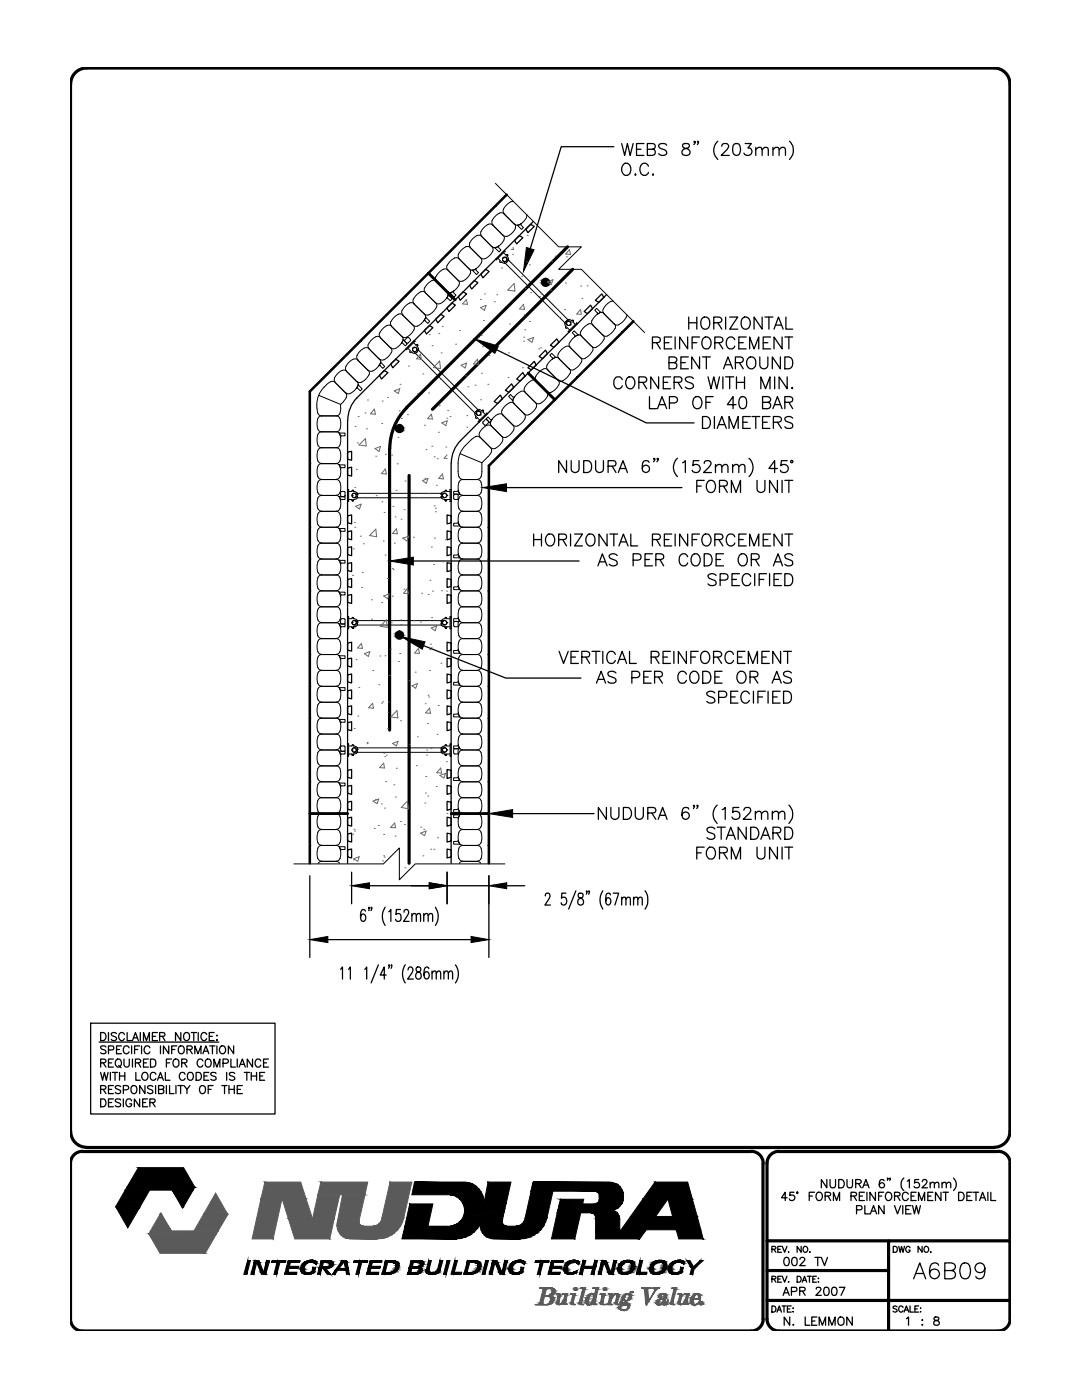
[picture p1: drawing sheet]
<svg xmlns="http://www.w3.org/2000/svg" width="216mm" height="279mm" viewBox="0 0 216 279" stroke-linecap="round" stroke-linejoin="round" font-family="sans-serif">
<!-- layer: DIM -->
<path d="M105 49.4l1.6 .5-2.1 4.3zM94.8 67.7l4.7 1.4-.8 1.4zM96.3 97.3l4.8-.8v1.6zM77.7 112l4.8-.8v1.6zM80.1 127.1l4.7 1-.5 1.5zM70.2 176.8l3.5-.6v1.2zM85.7 176.2l3.5 .6-3.5 .6zM97.6 176.8l3.5-.6v1.2zM97.6 162.4l4.7-.8v1.5zM61.8 187.5l3.6-.6v1.2zM94 186.9l3.6 .6-3.6 .6z" fill="#000" stroke="#000" stroke-width=".2"/>
<g fill="none" stroke="#000" stroke-width=".25">
<path d="M122.5 29.3h-10.5l-6.2 20.3M99.1 69.8l29.9 14.6h9.5M101.1 97.3h35M82.5 112h33M84.5 128.8l16.4 6.5h15M61.8 174.8v16.3M70.2 174.1v6.3M73.7 176.8h12M89.2 174.1v6.3M89.2 176.8h8.4M97.6 174.8v16.3M101.1 176.8h3.6"/>
<path d="M102.3 162.4h16.2M108.8 178.8l.1-.3 .2-.2h.3l.3 .2a.9 .9 0 0 1-.2 1l-.8 1.1h1.1M112.9 178.3h-.8l-.1 1a.57 .57 0 0 1 1 .1 .73 .73 0 0 1 0 .9 .73 .73 0 0 1-.9 .2l-.1-.3M114.9 177.8l-1.4 3.6M115.5 178.3a.6 .6 0 0 0 .4 1 .68 .68 0 0 1 .6 .9 .68 .68 0 0 1-1.1 .2 .95 .95 0 0 1 .9-1.3 .51 .51 0 0 0 0-.6 .51 .51 0 0 0-.6-.2zM117.1 177.9h-.1l.1-.1-.1 .7M117.6 177.9h-.2l.1-.1 .1 .1-.2 .6M120.3 177.8a3.3 3.3 0 0 0 0 3.6M121.8 178.6l-.1-.3h-.4h-.2l-.2 .4a2.74 2.74 0 0 0 .2 1.8l.2 .1a.77 .77 0 0 0 .6-.7 .77 .77 0 0 0-.6-.8l-.4 .4v.3M122.4 178.3h1.1l-.8 2.3M124.1 179.5l.3-.4h.4l.1 1.5M124.1 179.1v1.5"/>
<path d="M124.9 179.5l.4-.4h.4l.1 1.5M126.4 179.5l.4-.4h.4l.1 1.5M126.4 179.1v1.5M127.3 179.5l.4-.4h.4l.1 1.5M128.7 177.8a3.3 3.3 0 0 1 0 3.6M65.4 187.5h28.6M68 193.4l.3-.4v2.4M69.5 193.4l.4-.4v2.4M72.8 193.4l.4-.4v2.4M72.9 181.8l-.1-.2-.4-.1a1.96 1.96 0 0 0-.2 2.3 .71 .71 0 0 0 .8-.6 .71 .71 0 0 0-.5-.8 .65 .65 0 0 0-.6 .7M73.7 181.2l-.1 .1v-.3l-.1 .7M74.2 181.2l-.1 .1-.1-.1 .1-.2 .1 .2-.2 .5"/>
<path d="M75.5 192.6l-1.4 3.6M76.8 181a3.3 3.3 0 0 0 0 3.7M77.1 194.6h-1.2l.8-1.6v2.4M77.6 182l.4-.5v2.4M77.7 192.6l-.1 .2-.1-.2h.2l-.2 .6M78.2 192.6l-.1 .2-.1-.2h.2l-.2 .6M79.9 181.5h-.8l-.1 1a.57 .57 0 0 1 1 .2v.3a.64 .64 0 0 1-.1 .8 .64 .64 0 0 1-.8 0l-.2-.3M80.6 182.1l.1-.4a.53 .53 0 0 1 .7 0 .53 .53 0 0 1 .1 .7l-1 1.5h1.1M80.9 192.6a3.2 3.2 0 0 0 0 3.6M81.4 193.6v-.2a.49 .49 0 0 1 .3-.4 .49 .49 0 0 1 .5 .1l.1 .1a.91 .91 0 0 1-.2 1.1l-.8 1.1h1.2M82.2 182.7l.4-.4 .4 .1 .1 1.5M82.2 182.3v1.6"/>
<path d="M83.1 182.7l.4-.4 .3 .1 .1 1.5M83.1 193.1a.6 .6 0 0 0 .1 .8 .74 .74 0 0 1 .8 .7 .74 .74 0 0 1-.7 .8 .8 .8 0 0 1-.3-.9 .8 .8 0 0 1 .7-.6 .55 .55 0 0 0 0-.9zM84.6 182.7l.4-.4 .4 .1v1.5M84.6 182.3v1.6M85.4 182.7l.4-.4 .4 .1 .1 1.5M85.6 193.3l-.1-.2-.4-.1a1.37 1.37 0 0 0-.5 1.6l.1 .5 .4 .3a.77 .77 0 0 0 .6-.7 .77 .77 0 0 0-.6-.8l-.2 .1-.3 .6M86.2 194.3l.4-.5 .4 .1 .1 1.5M86.2 193.8v1.6M86.9 181a3.3 3.3 0 0 1 0 3.7M87.1 194.3l.4-.5 .4 .1v1.5M88.6 194.3l.4-.5 .4 .1 .1 1.5M88.6 193.8v1.6"/>
<path d="M89.5 194.3l.3-.5 .4 .1 .1 1.5M90.9 192.6a2.99 2.99 0 0 1 0 3.6"/>
</g>
<!-- layer: TEXT -->
<g fill="none" stroke="#000" stroke-width=".25">
<path d="M124.1 28.6l.5 2.4 .6-2.4 .5 2.4 .6-2.4M124.5 32.7l.2-.1a1.16 1.16 0 0 1 1.1 .6 1.16 1.16 0 0 1-.1 1.2 .87 .87 0 0 1-1 .6 .87 .87 0 0 1-.6-.9 1.53 1.53 0 0 1 .4-1.4zM126.7 34.9l.1-.2 .1 .2-.1 .1zM127 29.8h.9M128.5 28.6h-1.5v2.4h1.5M129.2 29.8l1.3-.1a.59 .59 0 0 0 0-1l-1.3-.1v2.4l1.3-.1a.61 .61 0 0 0 .2-.7 .61 .61 0 0 0-.5-.4M129.4 33.2a.87 .87 0 0 0-1-.6 .87 .87 0 0 0-.7 .9 1.03 1.03 0 0 0 .2 1.2 1.03 1.03 0 0 0 1.1 .2l.4-.5M130.2 34.9l.1-.2 .1 .2-.1 .1zM133 29a.92 .92 0 0 0-1.6 .2 1.24 1.24 0 0 0 1.2 .7 .61 .61 0 0 1 .2 1 1.13 1.13 0 0 1-1.4-.2M136.3 28.7l-.1 .5a1.4 1.4 0 0 0 1.1 .6 .65 .65 0 0 1 .4 .7 .65 .65 0 0 1-.6 .5 .75 .75 0 0 1-1-.8 1.19 1.19 0 0 1 1.1-.7l.2-.1 .2-.4a.93 .93 0 0 0-1.3-.3zM138.7 28.3h-.3l.2-.1 .1 .1-.3 .6M139.4 28.3h-.2v-.1l.2 .1-.2 .6"/>
<path d="M143.2 28.2a2.44 2.44 0 0 0 0 3.6M144 29.2l.1-.3a.85 .85 0 0 1 1.1-.2 .55 .55 0 0 1 .1 .8l-1.4 1.5h1.6M146.5 28.7a.8 .8 0 0 1 1.1 .4 1.91 1.91 0 0 1-.2 1.8 .77 .77 0 0 1-1.1-.3 2.14 2.14 0 0 1 .2-1.9zM148.7 28.6h1.2l-.7 .9a.79 .79 0 0 1 .8 1.1 .79 .79 0 0 1-1.3 .3l-.3-.3M150.8 29.9l.6-.5 .5 .1 .2 1.5M150.8 29.4v1.6M152.1 29.9l.5-.5 .6 .1 .1 1.5M154.2 29.9l.6-.5 .6 .1 .1 1.5M154.2 29.4v1.6M155.5 29.9l.6-.5 .5 .1 .1 1.5M157.5 28.2a2.53 2.53 0 0 1 0 3.6M124.2 75.8a.87 .87 0 0 0-1-.6 .87 .87 0 0 0-.7 .9 1.03 1.03 0 0 0 .2 1.1 1.03 1.03 0 0 0 1.1 .3l.4-.5"/>
<path d="M125.3 75.3a1.15 1.15 0 0 1 1.3 .5 1.15 1.15 0 0 1-.2 1.4l-.2 .3a.91 .91 0 0 1-1.3-.8 1.53 1.53 0 0 1 .4-1.4zM127.5 76.3h1a.59 .59 0 0 0 .5-.7l-.2-.3-1.3-.1v2.4M128.2 76.3l.8 1.3M129.6 79.1v2.5h1.4M130.2 68.4l1.3-.1a.56 .56 0 0 0 0-.9l-1.3-.1v2.3M131 68.4l.8 1.2M131.4 75.2v2.4l-1.5-2.4v2.4M132.3 76.3h.9M132.6 68.4h.9M133.5 72.4h1a.65 .65 0 0 0 .6-.7l-.3-.3-.3-.2h-1v2.4h1a.62 .62 0 0 0 .6-.6 .62 .62 0 0 0-.6-.6M133.8 75.2h-1.5v2.4h1.5M134 67.3h-1.4v2.3h1.4"/>
<path d="M134.5 76.3h1a.59 .59 0 0 0 .6-.7l-.2-.3-1.4-.1v2.4M134.7 67.3v2.3M135.3 76.3l.8 1.3M135.9 72.4h.9M137.2 67.3v2.3l-1.6-2.3v2.3M137.3 71.2h-1.4v2.4h1.4M137.4 63.3v2.4M137.4 64.4h1.6M138.1 68.4h.9M138.4 75.6a.92 .92 0 0 0-1.6 .2 1.24 1.24 0 0 0 1.1 .6 .56 .56 0 0 1 .4 .5 .56 .56 0 0 1-.2 .6 1.08 1.08 0 0 1-1.3-.3M138.4 79.5a.89 .89 0 0 1 1.1-.3 .89 .89 0 0 1 .6 .9 1.03 1.03 0 0 1-.3 1.1 1.03 1.03 0 0 1-1.1 .2 1.51 1.51 0 0 1-.3-1.9zM139 63.3v2.4"/>
<path d="M139.6 67.3h-1.5v2.3M139.6 71.2v2.4l-1.6-2.4v2.4M140.1 63.6a.87 .87 0 0 1 1-.3 .87 .87 0 0 1 .5 .9 1.03 1.03 0 0 1-.2 1.1 1.03 1.03 0 0 1-1.1 .3 1.58 1.58 0 0 1-.2-2zM140.2 71.2h1.5M140.3 67.6a.89 .89 0 0 1 1-.3 .89 .89 0 0 1 .6 .9 1.07 1.07 0 0 1-.3 1.1 1.07 1.07 0 0 1-1.1 .2 1.51 1.51 0 0 1-.2-1.9zM140.9 71.2v2.4M141.3 75.2l.6 2.4 .5-2.4 .6 2.4 .6-2.4M142.3 79.1h-1.4v2.5M142.4 64.4l1.4-.1a.51 .51 0 0 0 0-.9l-1.4-.1v2.4M142.6 68.4l1.4-.1a.56 .56 0 0 0 0-.9l-1.4-.1v2.3M143.2 64.4l.8 1.3M143.4 68.4l.8 1.2"/>
<path d="M144.2 75.2v2.4M144.4 73.6l.9-2.4 .9 2.4M144.7 72.8h1.1M144.8 63.3v2.4M144.8 75.2h1.6M145.6 63.3h1.6l-1.6 2.4h1.6M145.6 75.2v2.4M146.6 67.8a.88 .88 0 0 0-1-.5 .88 .88 0 0 0-.7 .9 1.04 1.04 0 0 0 .3 1.1 1.04 1.04 0 0 0 1.1 .2l.3-.4M146.7 72.4l1.4-.2a.56 .56 0 0 0 0-.8l-1.4-.2v2.4M147 76.3h1.6M147 75.2v2.4M147.4 68.4h.9"/>
<path d="M147.5 72.4l.8 1.2M147.8 79.3a.77 .77 0 0 1 1.1 .3 2.14 2.14 0 0 1-.3 1.8 .72 .72 0 0 1-1.1-.3 1.91 1.91 0 0 1 .3-1.8zM148.1 63.6a.9 .9 0 0 1 1-.3 .9 .9 0 0 1 .6 .9 1.06 1.06 0 0 1-.2 1.1 1.06 1.06 0 0 1-1.2 .3 1.58 1.58 0 0 1-.2-2zM148.6 75.2v2.4M148.9 67.3h-1.5v2.3h1.5M149.2 71.6a.87 .87 0 0 1 1-.3 .87 .87 0 0 1 .6 .8 1.08 1.08 0 0 1-1.1 1.5l-.2-.1a1.38 1.38 0 0 1-.3-1.9zM149.6 69.6v-2.3l.9 2.3 .9-2.3v2.3M151.6 71.2v1.7a.81 .81 0 0 0 .8 .7 .81 .81 0 0 0 .8-.7v-1.7M151.8 77.6v-2.4l1 2.4 .8-2.4v2.4M152.1 63.3v2.4l-1.6-2.4v2.4M152.3 68.4h.9M152.6 63.3h1.6"/>
<path d="M153.4 63.3v2.4M153.8 67.3h-1.5v2.3h1.5M154.4 65.7l.9-2.4 1 2.4M154.6 75.2v2.4M154.8 64.9h1.1M155.7 71.2v2.4l-1.6-2.4v2.4M156.1 67.3v2.3l-1.7-2.3v2.3M156.6 71.2h.8a1.28 1.28 0 0 1 .8 1.2 1.28 1.28 0 0 1-.8 1.2h-.8zM156.6 67.3h1.6M156.8 63.3v2.4h1.4M157.1 75.2v2.4l-1.6-2.4v2.4M157.4 67.3v2.3"/>
<path d="M158 77.5l.1-.2 .1 .2-.1 .1zM113 91.9v2.4l-1.5-2.4v2.4M114 91.9v1.7a.79 .79 0 0 0 .8 .7 .79 .79 0 0 0 .7-.7v-1.7M116.5 91.9h.7a1.26 1.26 0 0 1 .9 1.2 1.26 1.26 0 0 1-.9 1.2h-.7zM118.8 91.9v1.7a.79 .79 0 0 0 .8 .7 .79 .79 0 0 0 .8-.7v-1.7M121.3 93l1.4-.1a.59 .59 0 0 0 0-.9l-1.4-.1v2.4M122.1 93l.8 1.3M123.4 94.3l.9-2.4 .9 2.4M123.7 93.5h1.2M129.5 92.3a.71 .71 0 0 0-.6-.4 .71 .71 0 0 0-.7 .5 1.79 1.79 0 0 0 .3 1.8 .72 .72 0 0 0 1-.4 .72 .72 0 0 0-.4-.9 .72 .72 0 0 0-.9 .6M130.7 91.6h-.3l.1-.1 .2 .1-.3 .5M131.2 81.6l.9-2.5 .9 2.5"/>
<path d="M131.3 91.6h-.2l.1-.1 .1 .1-.2 .5M131.5 80.8h1.2M133.6 80.4h1a.64 .64 0 0 0 .6-.6 .64 .64 0 0 0-.6-.7h-1v2.5M135.2 91.5a2.44 2.44 0 0 0 0 3.6M136.2 92.4l.6-.5v2.4M139 97h.9M139.5 91.9h-1.1l-.2 1a.85 .85 0 0 1 1.3 0 .85 .85 0 0 1-.2 1.3 .85 .85 0 0 1-1.2-.4M140.2 83.1a1.29 1.29 0 0 1 1.5 .7 1.29 1.29 0 0 1-.4 1.6l-1.1 .1zM140.5 92.5l.1-.4a.81 .81 0 0 1 1-.1 .52 .52 0 0 1 .1 .8l-1.3 1.5h1.6M140.5 95.9h-1.5v2.4M140.9 80.3h.8M141.2 96.2l.2-.2a.91 .91 0 0 1 1.4 .8 1.03 1.03 0 0 1-.2 1.1 1.03 1.03 0 0 1-1.2 .3 1.45 1.45 0 0 1-.2-2z"/>
<path d="M142.6 83.1v2.4M142.8 93.2l.6-.5 .5 .1 .1 1.5M142.8 92.7v1.6M143.1 85.5l.9-2.4 .9 2.4M143.4 84.7h1.2M143.6 97l1.3-.1a.61 .61 0 0 0 0-.9l-1.3-.1v2.4M144 93.2l.6-.5 .5 .1 .2 1.5M144.4 97l.7 1.3M145.5 85.5v-2.4l.9 2.4 .9-2.4v2.4M145.9 98.3v-2.4l1 2.4 .9-2.4v2.4M146.2 93.2l.5-.5 .6 .1 .1 1.5M146.2 92.7v1.6"/>
<path d="M146.9 80.8h-1.8l1.2-1.7v2.5M147.4 93.2l.6-.5 .6 .1v1.5M148.2 84.3h.9M149.5 91.5a2.44 2.44 0 0 1 0 3.6M149.7 83.1h-1.5v2.4h1.5M150 83.1h1.6M150.8 83.1v2.4M151.1 95.9v1.7a.79 .79 0 0 0 .7 .7 .79 .79 0 0 0 .8-.7v-1.7M152.2 80.3l1.4-.1a.56 .56 0 0 0 0-.9l-1.4-.2v2.5h1a.64 .64 0 0 0 .6-.7 .64 .64 0 0 0-.6-.6M152.2 84.3h.9M153.6 83.1h-1.4v2.4h1.4M154.2 81.6l.9-2.5 1 2.5"/>
<path d="M154.3 84.3l1.4-.2a.56 .56 0 0 0 0-.8l-1.4-.2v2.4M154.6 80.8h1.1M155.1 93.5h-1.7l1.2-1.6v2.4M155.1 95.9v2.4l-1.5-2.4v2.4M155.1 84.3l.8 1.2M156.1 95.9v2.4M156.6 80.3l1.4-.1a.56 .56 0 0 0 0-.9l-1.4-.2v2.5M156.6 95.9h1.6M157.1 91.9h-1.2l-.1 1a.84 .84 0 0 1 1.3 0 .84 .84 0 0 1-.2 1.2 .84 .84 0 0 1-1.2-.3M157.4 95.9v2.4M157.4 80.3l.8 1.3M158.2 83.5a.88 .88 0 0 0-.9-.4 .88 .88 0 0 0-.7 .6l.2 .4 1.2 .4a.59 .59 0 0 1 0 .9 1.13 1.13 0 0 1-1.4-.2"/>
<path d="M106.5 106.6v2.4M106.5 107.7h1.5M108 106.6v2.4M109.3 106.7a1.09 1.09 0 0 1 1.3 .3 1.09 1.09 0 0 1-.1 1.4 .87 .87 0 0 1-1 .6 .87 .87 0 0 1-.6-1 1.53 1.53 0 0 1 .4-1.3zM111.5 107.7l1.3-.1a.59 .59 0 0 0 0-.9l-1.3-.1v2.4M112.3 107.7l.7 1.3M113.8 106.6v2.4M114.7 106.6h1.5l-1.5 2.4h1.5M117.4 106.7a1.11 1.11 0 0 1 1.2 .3 1.11 1.11 0 0 1 0 1.4 .89 .89 0 0 1-1 .6 .89 .89 0 0 1-.7-1 1.53 1.53 0 0 1 .5-1.3zM119.3 112.9l.9-2.4 .9 2.4M119.6 112.1h1.1M121.1 106.6v2.4l-1.6-2.4v2.4"/>
<path d="M121.7 106.6h1.5M122.5 106.6v2.4M123.2 110.9a1.08 1.08 0 0 0-1.6 0 .61 .61 0 0 0 .4 .6l.7 .3a.56 .56 0 0 1 .4 .4 .56 .56 0 0 1-.2 .6 1.08 1.08 0 0 1-1.3-.2M123.5 109l.9-2.4 .9 2.4M123.8 108.1h1.2M125.9 106.6v2.4h1.3M126.3 111.8l1.4-.1a.65 .65 0 0 0 .2-.7 .65 .65 0 0 0-.5-.5h-1.1v2.4M128.7 111.7h.9M130.2 107.7l1.3-.1a.59 .59 0 0 0 0-.9l-1.3-.1v2.4M130.2 110.5h-1.5v2.4h1.5M130.9 111.7l1.3-.2a.56 .56 0 0 0 0-.9l-1.3-.1v2.4M131 107.7l.8 1.3"/>
<path d="M131.7 111.7l.7 1.2M132.6 107.7h.9M134 106.6h-1.4v2.4h1.4M134.7 106.6v2.4M137.2 106.6v2.4l-1.6-2.4v2.4M137.2 111.1a.87 .87 0 0 0-1-.6 .87 .87 0 0 0-.7 .9 1.03 1.03 0 0 0 .2 1.2 1.03 1.03 0 0 0 1.2 .2l.3-.5M138.1 110.9a.89 .89 0 0 1 1-.4 .89 .89 0 0 1 .6 .9 1.04 1.04 0 0 1-.2 1.2 1.04 1.04 0 0 1-1.1 .2 1.51 1.51 0 0 1-.3-1.9zM138.1 107.7h.9M139.6 106.6h-1.5v2.4M140.5 106.7a1.15 1.15 0 0 1 1.3 .5 1.15 1.15 0 0 1-.2 1.4l-.2 .2a.91 .91 0 0 1-1.3-.8 1.53 1.53 0 0 1 .4-1.3zM140.5 110.5a1.29 1.29 0 0 1 1.5 .7 1.29 1.29 0 0 1-.4 1.6l-1.1 .1zM142.6 107.7h1.1a.59 .59 0 0 0 .5-.7l-.2-.3-1.4-.1v2.4"/>
<path d="M142.9 114.8a.92 .92 0 0 0-1.6 .2l.2 .4 .9 .4a.63 .63 0 0 1 .5 .7 1.08 1.08 0 0 1-1.6 0M142.9 111.7h.9M143.4 107.7l.8 1.3M143.7 115.8h1a.64 .64 0 0 0 .6-.7 .64 .64 0 0 0-.6-.6h-1v2.4M144.4 110.5h-1.5v2.4h1.5M146.1 115.6h.9M146.6 107.1a.87 .87 0 0 0-1-.5 .87 .87 0 0 0-.7 .9 1.03 1.03 0 0 0 .2 1.1 1.03 1.03 0 0 0 1.2 .2l.3-.4M147.4 107.7h.9M147.5 110.9l.3-.3a.91 .91 0 0 1 1.3 .8 1.03 1.03 0 0 1-.2 1.2 1.03 1.03 0 0 1-1.1 .2 1.45 1.45 0 0 1-.3-1.9zM147.5 114.5h-1.4v2.4h1.4M148.9 106.6h-1.5v2.4h1.5M149.6 109v-2.4l.9 2.4 .9-2.4v2.4"/>
<path d="M149.8 115a.88 .88 0 0 0-1-.5 .88 .88 0 0 0-.7 .9 1.04 1.04 0 0 0 .2 1.2 1.04 1.04 0 0 0 1.2 .2l.3-.5M149.9 111.7l1.4-.2a.56 .56 0 0 0 0-.9l-1.4-.1v2.4M150.6 114.5v2.4M150.7 111.7l.8 1.2M151.5 115.6h.9M152.3 107.7h.9M153 114.5h-1.5v2.4M153.6 114.5v2.4M153.8 106.6h-1.5v2.4h1.5M154.3 112.9l1-2.4 .8 2.4M154.4 115.6h.9M154.7 112.1h1.1"/>
<path d="M155.9 114.5h-1.5v2.4h1.5M156.1 106.6v2.4l-1.7-2.4v2.4M156.6 114.5h.8a1.29 1.29 0 0 1 .8 1.2 1.29 1.29 0 0 1-.8 1.2h-.8zM156.6 106.6h1.6M157.4 106.6v2.4M158.2 110.9a.87 .87 0 0 0-.9-.4 .87 .87 0 0 0-.7 .6l.2 .3 .9 .4a.59 .59 0 0 1 .5 .8 1.02 1.02 0 0 1-1.6 0M111.6 130l.9 2.4 .9-2.4M113.9 131.1h.9M115.4 130h-1.5v2.4h1.5M116.1 131.1l1.3-.1a.59 .59 0 0 0 0-.9l-1.3-.1v2.4M116.9 131.1l.8 1.3M118.1 130h1.6"/>
<path d="M118.9 130v2.4M119 136.3l.9-2.3 .9 2.3M119.4 135.6h1.1M120.3 130v2.4M122.8 130.6a.87 .87 0 0 0-1-.6 .87 .87 0 0 0-.7 .9 1.03 1.03 0 0 0 .2 1.2 1.03 1.03 0 0 0 1.1 .2l.4-.5M122.9 134.3a1.08 1.08 0 0 0-1.6 0 .61 .61 0 0 0 .5 .7l.6 .2a.63 .63 0 0 1 .5 .8 1.08 1.08 0 0 1-1.6 0M123.2 132.4l.9-2.4 .9 2.4M123.6 131.6h1.1M125.6 130v2.4h1.4M126.1 135.2h1a.64 .64 0 0 0 .6-.6 .64 .64 0 0 0-.6-.6h-1v2.3M128.5 135.1h.8M129.9 131.1h1.1a.59 .59 0 0 0 .5-.6l-.2-.4-.3-.1h-1.1v2.4"/>
<path d="M129.9 134h-1.4v2.3h1.4M130.6 135.1l1.4-.1a.56 .56 0 0 0 0-.9l-1.4-.1v2.3M130.7 131.1l.8 1.3M131.4 135.1l.8 1.2M132.3 131.1h.9M133.8 130h-1.5v2.4h1.5M134.5 130v2.4M137 130v2.4l-1.6-2.4v2.4M137 134.6a.87 .87 0 0 0-1-.6 .87 .87 0 0 0-.7 .9 1.04 1.04 0 0 0 .2 1.1 1.04 1.04 0 0 0 1.1 .3l.4-.5M137.9 134.3a.89 .89 0 0 1 1-.3 .89 .89 0 0 1 .6 .9 1.07 1.07 0 0 1-.3 1.1 1.07 1.07 0 0 1-1.1 .3 1.51 1.51 0 0 1-.2-2zM137.9 131.1h.9M139.3 130h-1.4v2.4"/>
<path d="M140 130.3a.9 .9 0 0 1 1-.3 .9 .9 0 0 1 .6 .9 1.06 1.06 0 0 1-.2 1.2 1.06 1.06 0 0 1-1.2 .2 1.58 1.58 0 0 1-.2-2zM140.2 134h.8a1.26 1.26 0 0 1 .9 1.2 1.26 1.26 0 0 1-.9 1.1h-.8zM142.4 131.1l1.3-.1a.54 .54 0 0 0 0-.9l-1.3-.1v2.4M142.6 138.3a.92 .92 0 0 0-1.6 .2 1.24 1.24 0 0 0 1.2 .7 .58 .58 0 0 1 .2 1 1.08 1.08 0 0 1-1.4-.2M142.6 135.1h.9M143.2 131.1l.8 1.3M143.4 139.2h1.1a.61 .61 0 0 0 .5-.6 .61 .61 0 0 0-.5-.6h-1.1v2.3M144.1 134h-1.5v2.3h1.5M145.8 139.1h.9M146.4 130.6a.87 .87 0 0 0-1-.6 .87 .87 0 0 0-.7 .9 1.03 1.03 0 0 0 .2 1.2 1.03 1.03 0 0 0 1.1 .2l.4-.5M147.2 131.1h.9M147.2 134.3a.89 .89 0 0 1 1.1-.3 .89 .89 0 0 1 .6 .9 1.04 1.04 0 0 1-.3 1.1 1.04 1.04 0 0 1-1.1 .3 1.51 1.51 0 0 1-.3-2z"/>
<path d="M147.2 138h-1.4v2.3h1.4M148.6 130h-1.4v2.4h1.4M149.3 132.4v-2.4l.9 2.4 .9-2.4v2.4M149.5 138.5a.87 .87 0 0 0-1-.6 .87 .87 0 0 0-.7 .9 1.09 1.09 0 0 0 1.2 1.5l.5-.5M149.7 135.1l1.3-.1a.56 .56 0 0 0 0-.9l-1.3-.1v2.3M150.3 138v2.3M150.4 135.1l.8 1.2M151.2 139.1h1M152 131.1h.9M152.7 138h-1.5v2.3M153.3 138v2.3M153.5 130h-1.5v2.4h1.5"/>
<path d="M154.1 136.3l.9-2.3 .9 2.3M154.2 139.1h.9M154.4 135.6h1.1M155.7 138h-1.5v2.3h1.5M155.8 130v2.4l-1.6-2.4v2.4M156.4 138h.8a1.28 1.28 0 0 1 .8 1.1 1.28 1.28 0 0 1-.8 1.2h-.8zM156.4 130h1.5M157.2 130v2.4M157.9 134.3a.87 .87 0 0 0-.8-.4 .87 .87 0 0 0-.7 .7l.2 .3 1.1 .4a.59 .59 0 0 1 0 1 1.13 1.13 0 0 1-1.3-.3M121 161.1v2.4l-1.6-2.4v2.4M121.9 161.1v1.7a.81 .81 0 0 0 .8 .7 .81 .81 0 0 0 .8-.7v-1.7M124.4 161.1h.8a1.26 1.26 0 0 1 .8 1.2 1.26 1.26 0 0 1-.8 1.2h-.8z"/>
<path d="M126.8 161.1v1.7a.82 .82 0 0 0 .8 .7 .82 .82 0 0 0 .8-.7v-1.7M129.3 162.2h1a.59 .59 0 0 0 .6-.6l-.2-.4-1.4-.1v2.4M130.1 162.2l.8 1.3M131.3 163.5l.9-2.4 .9 2.4M131.7 162.7h1.1M137.4 161.5a.67 .67 0 0 0-.6-.4 .67 .67 0 0 0-.6 .5 1.69 1.69 0 0 0 .2 1.8 .74 .74 0 0 0 1.1-.3 .74 .74 0 0 0-.5-1.1 .74 .74 0 0 0-.9 .7M138.6 160.8h-.2v-.1l.2 .1-.2 .6M139 170.2h.9M139.2 160.8h-.2l.1-.1 .1 .1-.2 .6M140.5 169.1h-1.5v2.3M141.2 169.4l.2-.2a.91 .91 0 0 1 1.4 .8 1.04 1.04 0 0 1-.3 1.1 1.04 1.04 0 0 1-1.1 .3 1.45 1.45 0 0 1-.2-2zM142.6 165.4a.87 .87 0 0 0-.8-.4 .87 .87 0 0 0-.7 .7l.2 .3 .9 .4a.59 .59 0 0 1 .4 .8 1.02 1.02 0 0 1-1.5 0"/>
<path d="M143.1 160.7a2.44 2.44 0 0 0 0 3.6M143.1 165.1h1.6M143.6 170.2l1.3-.1a.56 .56 0 0 0 0-.9l-1.3-.1v2.3M143.9 165.1v2.4M144.1 161.6l.6-.5v2.4M144.4 170.2l.7 1.2M144.9 167.5l.9-2.4 .9 2.4M145.3 166.7h1.1M145.9 171.4v-2.3l1 2.3 .9-2.3v2.3M147.4 161.1h-1.1l-.1 1.1a.83 .83 0 0 1 1.2 0 .83 .83 0 0 1-.1 1.2 .83 .83 0 0 1-1.2-.3M148.4 161.7l.2-.3a.81 .81 0 0 1 1-.2 .6 .6 0 0 1 .1 .8l-1.4 1.5h1.6M148.9 165.1v2.4l-1.6-2.4v2.4"/>
<path d="M149.8 165.1h.8a1.29 1.29 0 0 1 .8 1.2 1.29 1.29 0 0 1-.8 1.2h-.8zM150.7 162.4l.6-.5 .5 .1 .1 1.5M150.7 161.9v1.6M151.1 169.1v1.7a.79 .79 0 0 0 .7 .6 .79 .79 0 0 0 .8-.6v-1.7M151.8 167.5l1-2.4 .8 2.4M151.9 162.4l.6-.5 .6 .1 .1 1.5M152.2 166.7h1.1M154.1 162.4l.6-.5 .6 .1v1.5M154.1 161.9v1.6M154.2 166.2l1.4-.1a.61 .61 0 0 0 0-.9l-1.4-.1v2.4M155 166.2l.8 1.3M155.1 169.1v2.3l-1.5-2.3v2.3"/>
<path d="M155.3 162.4l.6-.5 .6 .1 .1 1.5M156.1 169.1v2.3M156.6 165.1h.8a1.32 1.32 0 0 1 .8 1.2 1.32 1.32 0 0 1-.8 1.2h-.8zM156.6 169.1h1.6M157.4 160.7a2.53 2.53 0 0 1 0 3.6M157.4 169.1v2.3M18.1 204.2h36.8v18.1h-36.8zM19.8 208h23.9M20.1 206.1h.5a.85 .85 0 0 1 .6 .8 .85 .85 0 0 1-.6 .8h-.5zM20.1 212.1l.9-.1 .1-.3-.3-.3h-.7v1.6M20.1 214l.4 1.6 .3-1.6 .4 1.6 .4-1.6M20.1 217.4l.9-.1 .1-.4-.3-.3h-.7v1.7"/>
<path d="M20.1 219.3h.5a.82 .82 0 0 1 .6 .8 .82 .82 0 0 1-.6 .8h-.5zM20.6 212.1l.5 .9M20.6 217.4l.5 .9M21.1 208.9l-.3-.2-.6 .1-.1 .1 .1 .4 .9 .4v.4a.73 .73 0 0 1-1 0M21.6 209.5h1l.1-.3-.1-.4-1-.1v1.6M21.6 206.1v1.6M21.6 212.1h.7M21.6 217.4h.7M22 214v1.6M22.4 214h1.1M22.6 211.4h-1v1.6h1M22.6 216.6h-1v1.7h1"/>
<path d="M22.6 219.3h-1v1.6h1M23 214v1.6M23.2 211.6a.59 .59 0 0 1 .6-.2 .59 .59 0 0 1 .4 .5v.4a.62 .62 0 0 1-.6 .7 .62 .62 0 0 1-.6-.7zM23.3 206.3a.6 .6 0 0 0-1.1 .1l.1 .3 .9 .3 .1 .4a.65 .65 0 0 1-1.1 0M23.3 209.5h.5M23.7 212.6l.4 .5M23.8 214v1.6M23.8 214.7h1.1M24.1 216.9a.6 .6 0 0 0-1.1 .1l.1 .2 .9 .4 .1 .4a.65 .65 0 0 1-1.1 0M24.1 219.5l-.4-.2-.5 .1-.2 .1 .2 .4 .8 .4 .1 .4a.73 .73 0 0 1-1.1 0M24.2 208.7h-.9v1.6h.9M24.6 217.5l.9-.1 .2-.5-.4-.3h-.7v1.7"/>
<path d="M24.6 219.3v1.6M24.7 211.4v1.1a.53 .53 0 0 0 .6 .5 .53 .53 0 0 0 .5-.5v-1.1M24.8 206.4a.59 .59 0 0 0-.6-.3 .59 .59 0 0 0-.5 .6v.3a.59 .59 0 0 0 .4 .7 .59 .59 0 0 0 .7-.4M24.9 214v1.6M25.4 206.1v1.6h.9M25.8 209.1a.59 .59 0 0 0-.7-.4 .59 .59 0 0 0-.5 .6v.4a.59 .59 0 0 0 .5 .6 .59 .59 0 0 0 .7-.4M26.3 216.9a.59 .59 0 0 1 .6-.2 .59 .59 0 0 1 .4 .5v.4a.6 .6 0 0 1-.6 .7 .6 .6 0 0 1-.6-.7zM26.3 219.7a.59 .59 0 0 0-.7-.4 .59 .59 0 0 0-.5 .6v.4a.57 .57 0 0 0 .6 .6 .57 .57 0 0 0 .6-.6h-.4M26.3 208.7v1.6M26.4 207.7l.6-1.6 .6 1.6M26.4 211.4v1.6M26.6 207.1h.8"/>
<path d="M26.9 209.5h.6M27 212.1l.9-.1 .2-.3-.4-.3h-.7v1.6M27.1 214v1.6h.9M27.6 212.1l.5 .9M27.9 208.7h-1v1.6M27.9 219.3v1.6l-1.1-1.6v1.6M28 206.1v1.6M28.3 208.7v1.6M28.5 214.2l.1-.1a.77 .77 0 0 1 .9 .3 .77 .77 0 0 1-.1 1 .59 .59 0 0 1-.7 .2 .59 .59 0 0 1-.4-.6zM28.6 207.7v-1.6l.6 1.6 .6-1.6v1.6M28.6 212.1h.6M28.9 216.6v1.7l-1-1.7v1.7"/>
<path d="M29.4 219.3h-.9v1.6h.9M29.6 211.4h-1v1.6h1M29.9 209.1a.59 .59 0 0 0-.7-.4 .59 .59 0 0 0-.4 .6v.4a.59 .59 0 0 0 .4 .6 .59 .59 0 0 0 .7-.4M30 211.4h.6a.87 .87 0 0 1 .5 .8 .87 .87 0 0 1-.5 .8h-.6zM30.4 206.8h.6M30.5 216.9a.6 .6 0 0 0-1.1 .1l.3 .3 .7 .3 .1 .4a.65 .65 0 0 1-1.1 0M31 216.6v1.7M31.1 214.4a.56 .56 0 0 0-.7-.4 .56 .56 0 0 0-.4 .6 .7 .7 0 0 0 .7 1l.4-.4M31.4 206.1h-1v1.6h1M31.4 215.6l.6-1.6 .6 1.6M31.6 217.4l.9-.1 .2-.4-.4-.3h-.7v1.7h.7l.3-.2 .1-.4-.4-.3M31.6 215.1h.8"/>
<path d="M31.8 206.8l1-.1 .1-.5-.4-.1h-.7v1.6M32 208.7v1.6M32.4 206.8l.5 .9M33 214v1.6h.9M33.2 212.1h.6M33.2 216.6v1.7M33.7 208.7v1.6l-1.1-1.6v1.6M33.8 216.6v1.7h.9M34.2 211.4h-1v1.6M34.3 209.5h.6M34.6 211.6a.59 .59 0 0 1 .7-.2 .59 .59 0 0 1 .4 .5 .69 .69 0 0 1-.1 .8 .69 .69 0 0 1-.8 .2l-.3-.6zM35.1 216.6v1.7"/>
<path d="M35.3 208.7h-1v1.6M35.5 216.6h1M35.7 208.9l.2-.1a.8 .8 0 0 1 .9 .5 .8 .8 0 0 1-.5 1 .84 .84 0 0 1-.7-.5 .84 .84 0 0 1 .1-.9zM36 216.6v1.7M36.1 206.1v1.6l-1.1-1.6v1.6M36.3 212.1l.8-.1 .2-.3-.4-.3h-.6v1.6M36.7 216.6l.6 .8v.9M36.8 206.3a.59 .59 0 0 1 .6-.2 .59 .59 0 0 1 .4 .6 .69 .69 0 0 1-.1 .7 .69 .69 0 0 1-.8 .2l-.3-.6zM36.8 212.1l.5 .9M36.9 214.4a.59 .59 0 0 0-.6-.4 .59 .59 0 0 0-.5 .6v.4a.59 .59 0 0 0 .5 .6 .59 .59 0 0 0 .6-.4M37.3 209.5l.9-.1 .2-.2-.1-.3-1-.2v1.6M37.5 214.2l.2-.1a.78 .78 0 0 1 .9 .3 .78 .78 0 0 1-.1 1l-.3 .2a.81 .81 0 0 1-.8-.5 .81 .81 0 0 1 .1-.9z"/>
<path d="M37.8 209.5l.6 .8M37.9 216.6l-.6 .8M38.2 206.1h1M38.7 206.1v1.6M38.9 210.3v-1.6l.6 1.6 .6-1.6v1.6M39.1 214h.5a.82 .82 0 0 1 .6 .8 .82 .82 0 0 1-.6 .8h-.5zM39.6 206.1v1.6M39.9 216.9a.59 .59 0 0 1 .7-.2 .59 .59 0 0 1 .4 .5 .69 .69 0 0 1-.1 .8 .69 .69 0 0 1-.8 .2l-.3-.6zM40.5 210.3l.6-1.6 .6 1.6M40.5 211.7a.59 .59 0 0 0-.7-.3 .59 .59 0 0 0-.5 .5v.4a.59 .59 0 0 0 .5 .7 .59 .59 0 0 0 .7-.4M40.7 209.8h.8M40.7 214.7h.6"/>
<path d="M41.1 211.6a.59 .59 0 0 1 .6-.2 .59 .59 0 0 1 .4 .5v.4a.6 .6 0 0 1-.6 .7 .6 .6 0 0 1-.5-.7zM41.2 206.4a.59 .59 0 0 0-.6-.3 .59 .59 0 0 0-.5 .6v.3a.59 .59 0 0 0 .5 .7 .59 .59 0 0 0 .6-.4M41.5 217.4h.6M41.7 214h-1v1.6h1M41.8 206.8h.6M41.8 208.7h1.1M42.4 208.7v1.6M42.5 216.6h-1v1.7M42.7 213v-1.6l.6 1.6 .6-1.6v1.6M42.7 206.1h-.9v1.6h.9M43.1 214.2l-.4-.2-.5 .1-.1 .1 .1 .4 .9 .4v.4a.73 .73 0 0 1-1 0M43.2 206.7h.2z"/>
<path d="M43.3 207.5v.2zM43.3 208.7v1.6M44 208.9l.1-.1a.77 .77 0 0 1 .9 .3 .77 .77 0 0 1-.2 1 .59 .59 0 0 1-.6 .2 .59 .59 0 0 1-.4-.6zM44.3 216.6h1M44.5 212.2l.9-.1 .2-.4-.4-.3h-.7v1.6M44.8 216.6v1.7M45.2 214v1.6M45.7 217.4h1.1M45.7 216.6v1.7M46.1 211.4v1.6h.9M46.6 208.7v1.6l-1-1.6v1.6M46.8 216.6v1.7"/>
<path d="M46.8 214.2l-.3-.2-.6 .1-.1 .1 .1 .4 .9 .4v.4a.73 .73 0 0 1-1 0M47.3 211.4v1.6M47.3 217.4h.7M47.7 213l.7-1.6 .6 1.6M48 212.4h.7M48.4 216.6h-1.1v1.7h1.1M48.7 214h1.1M49.2 214v1.6M50.1 214.7h1.1M50.1 214v1.6M50.4 211.4v1.6l-1.1-1.6v1.6M51.2 214v1.6"/>
<path d="M51.8 214.7h.6M52 211.7a.59 .59 0 0 0-.6-.3 .59 .59 0 0 0-.5 .5v.4a.59 .59 0 0 0 .5 .7 .59 .59 0 0 0 .6-.4M52.6 212.1h.6M52.8 214h-1v1.6h1M53.6 211.4h-1v1.6h1M21.6 220h.7M28.5 220h.6M29.9 220h.9l.2-.3-.1-.3-1-.1v1.6M30.4 220l.6 .9"/>
<circle cx="158" cy="92.1" r=".23"/>
</g>
<!-- layer: LINE9 -->
<g fill="none" stroke="#000" stroke-width=".2">
<path d="M98.9 36.6l12.6 12.7h4.5l-4.5 4.4h4.5l12.6 12.7M81 58.9l.1 .2h-.2zM82.5 59.7a.84 .84 0 0 0 .1 .9l-.2-.1a2.13 2.13 0 0 0-2.1 1.4M84.7 57.4a.84 .84 0 0 0 .2 1l-.2-.2a2.13 2.13 0 0 0-2.2 1.5M84.9 58.4l2 2.1a.78 .78 0 0 1 .2 .9M87 55.2a.78 .78 0 0 0 .1 .9l-.2-.1a2.13 2.13 0 0 0-2.1 1.4M87.1 56.2l2.1 2M89.2 58.2a.78 .78 0 0 0 .9 .1l-.4 .1M89.2 58.2a.78 .78 0 0 1 .1 .9M89.2 52.9a.78 .78 0 0 0 .2 1M89.3 53.9l2.1 2.1M89.3 59.1l-.2 .4h.3"/>
<path d="M89.3 59.1l-.4 .7-1 .8M89.4 53.9l-.2-.2a2.13 2.13 0 0 0-2.2 1.5M89.5 58.9l.7 .7-.4 .4-.5-.5M89.5 58.9l-.1-.2-.1 .4M90 49.9l.1 .3-.2-.1zM90.5 58.4l.5 .5-.4 .4-.9-.9M90.7 51.5a.78 .78 0 0 1 .9 .2l2.1 2M90.7 51.5l-.7 .5-.8 1M91.4 55.9a.78 .78 0 0 0 .9 .2M91.4 56l.2 .2a2.13 2.13 0 0 1-1.5 2.1l.5-.2-.1 .3M91.5 50.7a.78 .78 0 0 0 .1 .9M92.9 49.3a.78 .78 0 0 1 .9 .1l2.1 2.1"/>
<path d="M92.9 49.2l-.6 .5-.8 1M93.7 53.7a.78 .78 0 0 0 .9 .1l-.4 .1 .1 .1M93.7 53.7a1.09 1.09 0 0 1-.3 1.6l-1 .8M93.7 48.5a.78 .78 0 0 0 .2 .9M95 53.9l.5 .5-.4 .4-.8-.8M95.2 47a.78 .78 0 0 1 .9 .2l2 2M95.2 47l-.7 .5-.8 1M95.9 51.4a.78 .78 0 0 0 .9 .2M95.9 51.5l.2 .2a2.13 2.13 0 0 1-1.5 2.1l.4-.2v.3M96 46.2a.78 .78 0 0 0 .1 .9M97.4 44.8a.78 .78 0 0 1 .9 .1l2.1 2.1M97.4 44.8l-.7 .4-.7 1"/>
<path d="M98.2 49.2a.78 .78 0 0 0 .9 .1l-.4 .1M98.2 49.2a1.09 1.09 0 0 1-.3 1.6l-1 .8M98.7 49.4l.1 .1M98.9 41.1l.1-.1 .1 .2zM98.9 51.7l.2 .1zM99.4 51.5l.4 .6-.1 .2 .4 .1M99.5 49.4l.5 .5-.4 .4-.8-.8M99.7 42.5a.78 .78 0 0 1 .9 .2l2 2M99.7 42.5a2.13 2.13 0 0 0-1.5 2.2l.2 .2M100.1 52.4l.8 .2M100.1 52.4h.1M100.4 52.1l12.7 12.7"/>
<path d="M100.5 50.4l.5 .5 .1-.1M100.6 47.9l-.5 .7-1 .8 .4-.3v.3M100.6 50l.2 .2zM100.6 50l-1.7 1.7M100.8 50.2l-1.7 1.6M100.9 52.2h.1M100.9 52.2l.1 .1M100.9 52.6h.1M101.1 52.4h.1M101 52.3h.1M101 51.5l12.8 12.7M101.1 50.8h.1l.1 .2-.1-.2z"/>
<path d="M101.1 52.4l-.2 .2M101.1 51.9a.44 .44 0 0 0-.4-.6 .44 .44 0 0 0-.4 .5 .44 .44 0 0 0 .6 .4M101.1 51.9h.1M101.1 51.9l.1 .2M101.2 51.1l.1-.1-.1 .1M101.2 51.1l.1 .1M101.2 52.1h.1M101.3 51.2l.1 .2a.52 .52 0 0 1-.1 .7M101.3 51.2h.1M101.3 47.1a.78 .78 0 0 1-.9-.1 .76 .76 0 0 1 .2 .9M101.9 40.3a2.13 2.13 0 0 0-1.4 2.1l.1 .2M102.5 40.2l-.6 .1"/>
<path d="M102.7 44.7a.78 .78 0 0 1 .1 .9M102.7 44.7a.78 .78 0 0 0 .9 .2h-.4l.1 .1M102.8 45.7l-.5 .6-1 .8M104 44.9l.5 .5-.4 .4-.8-.8M105.1 43.4l-.5 .7-1 .8 .4-.3v.3M105.1 42.8l-.1 .6M63.6 78.9l4.4 1.8M65.1 76.8a5.1 5.1 0 0 0-1.9 4M66.8 75.4a.78 .78 0 0 0 .1 .9M66.9 76.4l2.1 2M66.9 76.3a1.3 1.3 0 0 0-1.8 .5M69 78.4a1.28 1.28 0 0 1-.5 1.8"/>
<path d="M69 73.2a.78 .78 0 0 0 .2 .9M69.1 74.1l2.1 2.1a.78 .78 0 0 1 .2 .9l.1-.4 .8 .9-.4 .4-.5-.5M69.2 74.1l-.2-.2a2.14 2.14 0 0 0-2.2 1.5M71.1 77.5l.3-.4a2.13 2.13 0 0 1-2.2 1.4l-.2-.1M71.3 70.9a.78 .78 0 0 0 .1 .9M71.4 71.9l2.1 2a.78 .78 0 0 1 .1 .9M71.4 71.8l-.2-.1a2.14 2.14 0 0 0-2.2 1.5M71.4 77.5h-.3M72.1 67.9l.1 .2h-.3zM73.6 74.8a2.13 2.13 0 0 1-2.2 1.5l-.2-.2M73.6 69.6l2.1 2.1a.78 .78 0 0 1 .2 .9l.1-.4 .8 .9-.4 .4-.5-.5M73.7 69.6l-.2-.1a2.14 2.14 0 0 0-2.3 1.4"/>
<path d="M75.6 73l.2-.4a2.13 2.13 0 0 1-2.1 1.4l-.2-.1M75.9 67.4l2.1 2a.78 .78 0 0 1 .1 .9M75.9 67.4l-.2-.2a2.2 2.2 0 0 0-2.3 1.7l.2 .7M75.9 73h-.3M78 64.2a.78 .78 0 0 0 .1 .9l-.2-.1a2.2 2.2 0 0 0-2.2 1.6l.2 .7M78.1 70.3a2.13 2.13 0 0 1-2.2 1.5l-.2-.2M78.1 65.1l2.1 2.1a1.09 1.09 0 0 0 1.6-.4l.8-1M80.1 68.5l.2-.4a2.13 2.13 0 0 1-2.1 1.4l-.2-.1M80.2 67.2a.78 .78 0 0 1 .2 .9v-.4l.9 1-.4 .3-.5-.5M80.2 61.9a.84 .84 0 0 0 .2 1l-.2-.2a2.13 2.13 0 0 0-2.2 1.5M80.4 62.9l2.1 2a.78 .78 0 0 1 .1 1M80.4 68.5h-.3"/>
<path d="M80.8 68.1l.3 .4M80.8 67.9v.2M81 69.7l.1 .1zM81.1 68.5h.3M81.4 69.5l.5 .5-.1 .3h.4M81.5 67.4h-.2l-.5 .4M81.5 67.4l.4 .3M81.9 67.7v.3M81.9 68l-.5 .5M82.2 70.3l.3 .2h.4M82.2 70.3h.1M82.4 70l12.8 12.8"/>
<path d="M82.5 68.4l.5 .5 .1-.1M82.6 60.6l2.1 2.1a.78 .78 0 0 1 .1 .9l.1-.4 .1 .1M82.6 68h.1M82.6 68l-1.6 1.7M82.7 68l.1 .1zM82.8 68.1l-1.7 1.7M82.9 70.1h.1M82.9 70.5h.1M82.9 70.1l.2 .2M83 69.4l12.8 12.8M83.1 70.3h.1M83.1 68.8a.15 .15 0 0 1 .2 0 .15 .15 0 0 1 0 .2 .15 .15 0 0 0 0-.2 .15 .15 0 0 0-.2 0z"/>
<path d="M83.1 69.9a.43 .43 0 0 0-.3-.6 .43 .43 0 0 0-.5 .5 .43 .43 0 0 0 .6 .3M83.1 69.9h.1M83.1 70.3l-.2 .2M83.1 69.9l.2 .1M83.2 69.1l.1-.1-.1 .1M83.2 69.1l.1 .1M83.3 69.2l.1 .1a.52 .52 0 0 1-.1 .8M83.3 69.2h.1M83.3 70v.1M84.6 64l.2-.4a2.13 2.13 0 0 1-2.1 1.5l-.2-.2M84.9 64h-.3M85 63.4l.7 .7-.3 .4-.5-.5"/>
<path d="M86.9 60.4a.78 .78 0 0 0 1 .2M87.1 61.4a2.13 2.13 0 0 1-2.2 1.4l-.2-.1M102.3 79.2l-.4-.5-.4 .4 .7 .8M102.4 79.2h.3l-.3 .4M102.4 79.6a.76 .76 0 0 0 .2 .9 .78 .78 0 0 0-.9-.1M102.4 79.6l-.1 .4v-.1M103.9 78.2l-.7 .4-.8 1M104.8 78.3l2 2.1a.78 .78 0 0 1 .2 .9M106.1 75.9a2.13 2.13 0 0 0-1.4 2.2l.1 .2a.78 .78 0 0 0-.9-.2M107 76.1l2.1 2a.78 .78 0 0 1 .1 .9M108.4 73.7a2.13 2.13 0 0 0-1.5 2.1l.2 .2a.76 .76 0 0 0-1-.1M109.2 79.1a2.13 2.13 0 0 1-2.1 1.4l-.2-.1"/>
<path d="M109.3 73.8l2.1 2.1M110.8 71.3l-.7-.8-.4 .4 .5 .5v.3l.4-.3a2.13 2.13 0 0 0-1.5 2.2l.2 .2a.76 .76 0 0 0-.9-.2M111.5 76.8a2.13 2.13 0 0 1-2.2 1.5l-.2-.2M111.5 71.6l2.1 2M112.3 76a.78 .78 0 0 1-.9-.1 .76 .76 0 0 1 .1 .9M112.7 64.4v.4l.2 .3M112.7 64.4h.1M112.8 69.2a2.13 2.13 0 0 0-1.4 2.2l.1 .1a.78 .78 0 0 0-.9-.1l.4-.1h-.1M112.9 64.2h.1M112.9 64.2l-.2 .2M112.9 65.1h.1M112.9 65.1v.2a.15 .15 0 0 0 0 .2 .15 .15 0 0 0 .2 0l.1-.1 .5 .5"/>
<path d="M112.9 64.2l.2 .2M113.1 64a.58 .58 0 0 1 .9 0M113.1 64.4h.1M113.1 64h.1M113.1 64l.2 .2M113.3 64.2a.42 .42 0 0 1 .6 .3 .42 .42 0 0 1-.5 .5 .42 .42 0 0 1-.3-.6M113.3 64.2h.1M113.4 66.2l.2 .1zM113.6 68.4a.78 .78 0 0 0 .2 .9 .76 .76 0 0 0-.9-.1M113.7 74.5l-.4 .7-1 .8M113.8 69.3l2.1 2.1a.78 .78 0 0 0 .9 .1M114 64h.1"/>
<path d="M114.1 64h.1h-.1M114.2 63.9v.1a.15 .15 0 0 1 .2 0 .15 .15 0 0 1 0 .2v-.2zM114.4 64.2h-.1l.5 .6M114.5 73.8a.76 .76 0 0 1-.9-.2 .78 .78 0 0 1 .2 .9M114.7 67.2l.4-.3-.7 .5-.7 1M115.1 75.1l.2 .1-.1 .1zM115.1 64.5l.1 .1zM115.1 64.5l-1.7 1.7M115.2 64.6h.1M115.2 64.6l-1.6 1.7M115.3 66.8l-.7-.8-.4 .4 .5 .6v.2M115.9 71.4a1.06 1.06 0 0 1-.4 1.6l-1 .7"/>
<path d="M115.9 66.2a.76 .76 0 0 0 .1 .9 .78 .78 0 0 0-.9-.2l.4-.1h-.1M116 67.1l2.1 2a.78 .78 0 0 0 .9 .2M117.4 64.7l-.7 .5-.8 1M118.1 69.1a1.06 1.06 0 0 1-.4 1.6l-.9 .8M118.1 63.9a.78 .78 0 0 0 .2 .9 .76 .76 0 0 0-.9-.1M118.3 64.8l2 2.1a.78 .78 0 0 0 1 .1M119.2 62.7l.4-.2-.7 .4-.7 1M119.8 62.3l-.7-.8-.4 .4 .5 .6-.1 .2M119.9 62.3h.1M120.4 66.9a1.06 1.06 0 0 1-.4 1.6l-1 .8M120.4 61.7a.76 .76 0 0 0 .1 .9 .78 .78 0 0 0-.9-.2l.4-.1M120.5 62.6l2.1 2.1a.78 .78 0 0 0 .9 .1"/>
<path d="M122.4 60.1a2.32 2.32 0 0 0-2 1.5M122.6 64.6a1.06 1.06 0 0 1-.4 1.6l-1 .8M124.1 66.2h.2l-.2 .2zM125 62.7a2.51 2.51 0 0 1-1.5 2.1M61.8 92.4l.2 .1-.2 .2zM63.2 80.8v.6M63.3 81.4a1.29 1.29 0 0 0 .9 1.6M63.4 86.7l-.1 .9v.8a.92 .92 0 0 0 .9 1M63.4 96.3l-.1 .8 .1 1.2M63.4 85.6a.78 .78 0 0 0 .8 .6M63.4 91.9a.78 .78 0 0 0 .8 .6M63.4 98.3a.78 .78 0 0 0 .8 .5"/>
<path d="M64.1 86.2h3M64.1 83h3M64.1 89.4h3M64.1 95.7h3M64.2 83a1.1 1.1 0 0 0-.9 1.4l.1 1.2M64.2 89.4a1.1 1.1 0 0 0-.9 1.3l.1 1.3M64.2 86.2a.78 .78 0 0 0-.8 .5M64.2 95.7a.78 .78 0 0 0-.8 .5M67.1 83a1.1 1.1 0 0 1 .9 1.4l-.2 1.2M67.1 89.4a1.1 1.1 0 0 1 .9 1.3l-.2 1.3M67.1 86.2a.78 .78 0 0 1 .7 .5l-.2-.3h.2M67.1 95.7a.78 .78 0 0 1 .7 .5"/>
<path d="M67.7 86.4h1.1v.6h-.7l-.1 .2-.2-.5 .2 .9-.1 .8a.92 .92 0 0 1-.8 1M67.7 92.8h1.1v.5h-.7l-.1 .3M67.7 99.1h1.1v.6h-.7l-.1 .2-.2-.5M67.8 92.8l-.2-.1 .2 .4M67.8 99.1h-.2l.2 .3M67.8 93.1a.78 .78 0 0 0-.7-.6h-2.9a1.1 1.1 0 0 0-.9 1.4v.8a.92 .92 0 0 0 .9 1M67.8 99.4a.78 .78 0 0 0-.7-.5h-2.9a1.1 1.1 0 0 0-.9 1.4l.1 1.2M67.8 85.6a.78 .78 0 0 1-.7 .6M67.8 91.9a.78 .78 0 0 1-.7 .6M67.8 98.3a.78 .78 0 0 1-.7 .5M67.8 93.1l.2 .5M67.8 96.3l.2 .8-.2 1.2"/>
<path d="M67.8 93.1a2.1 2.1 0 0 1-.5 2.5l-.2 .1M67.8 99.4l.2 .9-.2 1.2M68 98.3v.7M68 81.4a1.3 1.3 0 0 1-.9 1.6M68 98.9l.2 .2h.5l.1-.2M68 98.3l.2-.2h.6v.9M68.5 80.2l-.5 .5v.7M69.4 97.7h.2zM69.4 97.7v2.4M69.6 98.1h.6l.2-.3 .3 .3M69.6 99.7h.6v.2M69.6 97.7v2.4"/>
<path d="M70.2 99.9l.2 .1 .1-.1-.1 .1zM70.5 99.7v.2v-.2M70.5 99.7h.2M70.7 98.1l.6 .4M70.7 99.7h.1M70.7 98.1h.1M70.7 98.5h18M70.7 99.3h18M71 98.7a.42 .42 0 0 0-.6-.1 .42 .42 0 0 0 0 .6 .42 .42 0 0 0 .6-.2M71 98.7h.1M71 99h.1M71 99h.3"/>
<path d="M71 98.7h.3M71.3 98.7h.1M71.3 99h.1M71.3 99a.59 .59 0 0 1-.6 .7M71.3 98.5h.1M71.3 98.5v.2M88 99a.59 .59 0 0 0 .7 .7M88 98.7h.1M88 99h.1M88 98.5h.1M88 98.5v.2M88 99h.3"/>
<path d="M88.1 98.7h.1M88.1 98.7h.2M88.3 98.7a.42 .42 0 0 1 .7-.1 .42 .42 0 0 1 0 .6 .42 .42 0 0 1-.7-.2M88.3 98.7h.1M88.3 99h.1M88.7 98.1l-.7 .4M88.7 99.7h.1M88.7 98.1h.1M88.7 98.1l.3-.3 .1 .3h.7M88.8 99.7v.2v-.2M88.8 99.9l.1 .1 .2-.1-.1 .1zM89.8 97.7h.2z"/>
<path d="M89.8 99.7h-.7v.2M89.8 97.7v2.4M90 97.7v2.4M90.6 99.5l.1 .2h.6l.2-.2M91.2 98.1h-.7v.5l1.3 .1M91.4 98.8v.7M91.5 98.8l-.3-.2-.6 .1-.1 .8M91.6 96.3l-.2 .8 .2 1.2-.1-.5-.2 .2M91.8 98.6l-.2-.3a.78 .78 0 0 0 .7 .5M91.8 90.5l4.4 1.9M92.3 98.9h2.9a1.1 1.1 0 0 1 .9 1.4l-.1 1.2M92.3 95.7h2.9"/>
<path d="M92.3 98.9a1.1 1.1 0 0 0-.9 1.4l.2 1.2M92.9 88.9l-.7 .9-.5 1a8.4 8.4 0 0 0-.3 3.6l.3 .9 .6 .4-.4 .2-.3 .3M94.7 82.3l.2 .7M94.7 82.3h.1M94.9 83h.1M94.9 83v.5l.3-.2 .5 .5M94.9 82.2h.1M94.9 82.2l-.2 .1M95 82.2h.1M95 82.2l.1 .1M95.1 82.3h.1M95.1 81.9a.58 .58 0 0 1 1 0"/>
<path d="M95.1 81.9h.1M95.1 81.9l.2 .2M95.2 95.7a.78 .78 0 0 1 .8 .5M95.3 82.1a.43 .43 0 0 1 .6 .4 .43 .43 0 0 1-.5 .4 .43 .43 0 0 1-.3-.6M95.3 82.1h.1M95.4 84.1l.2 .2zM95.8 87.3a1.26 1.26 0 0 0-1.8 .5l-1.1 1.1M95.8 87.3l2.1 2a.78 .78 0 0 1 .1 .9M96 98.3a.78 .78 0 0 1-.8 .5M96 96.3l.1 .8-.1 1.2M96.1 81.9h.1M96.1 81.9l.1 .1"/>
<path d="M96.2 82v-.1v.1M96.3 81.9h-.1a.15 .15 0 0 1 .2 0 .15 .15 0 0 1 0 .2l.1-.2zM96.4 84.5l.3 .4M96.4 82.1v.1l.4 .5M96.7 84.8h.3M96.8 83.8l-.4 .4v.3M97.1 82.5h.2zM97.1 83.8l.4 .3M97.1 82.5l-1.7 1.6M97.2 83.7h-.3M97.3 82.6h.1M97.3 82.6l-1.7 1.7"/>
<path d="M97.4 91.1l-1.2 1.3v1.7a1.22 1.22 0 0 1-1 1.6M97.5 84.1v.2l-.5 .6M97.8 83.7l-.4-.5-.4 .4 .8 .8M97.9 83.7h.3l-.3 .4M97.9 84.1a.78 .78 0 0 0 .2 .9M97.9 84.1l-.1 .4v-.1M98 90.3l-.6 .8M98 85.1l-.2-.2a2.13 2.13 0 0 0-2.2 1.7l.2 .7M98.1 85l2 2.1a.78 .78 0 0 1 .2 .9M99.4 82.7l-.7 .4-.8 1M99.4 82.7l.5-.1 .4 .2 2.1 2a.78 .78 0 0 1 .1 .9M100.3 88a2.13 2.13 0 0 1-2.2 1.5l-.2-.2"/>
<path d="M101.6 80.4a2.13 2.13 0 0 0-1.4 2.2l.1 .2M102.5 85.8a2.13 2.13 0 0 1-2.1 1.4l-.2-.1M102.5 80.5l2.1 2.1a.78 .78 0 0 1 .1 .9M104.8 83.5a2.13 2.13 0 0 1-2.2 1.5l-.2-.2M106.1 84.1l.2 .1-.1 .1zM107 81.3a2.13 2.13 0 0 1-2.2 1.4l-.2-.1M61.8 117.8l.2 .1-.2 .2zM61.8 111.5l.2 .1-.2 .1zM61.8 105.1l.2 .1-.2 .2zM63.4 117.4l-.1-.9v-.8a.92 .92 0 0 1 .9-.9h2.9a1.09 1.09 0 0 1 .9 1.3l-.2 1.3M63.4 111l-.1-.8v-.8a.92 .92 0 0 1 .9-1h2.9a1.09 1.09 0 0 1 .9 1.4l-.2 1.2M63.4 117.3a.78 .78 0 0 0 .8 .6"/>
<path d="M63.4 111a.78 .78 0 0 0 .8 .5M63.4 107.8a.78 .78 0 0 0 .8 .6M63.4 101.5a.78 .78 0 0 0 .8 .5M64.1 105.2h3M64.2 105.2l-.3-.1a2.13 2.13 0 0 1-.4-2.7l.6-.3h3a1.1 1.1 0 0 1 .9 1.3l-.1 .9a.92 .92 0 0 1-.8 .9M64.2 105.2a1.1 1.1 0 0 0-.9 1.4l.1 1.2M67.1 105.2a.78 .78 0 0 1 .7 .6M67.6 105.4l.2 .4M67.6 105.4l.2 .1M67.7 118.2h1.1v.5h-.7l-.1 .3-.2-.5M67.7 111.8h1.1v.6h-.7l-.1 .2M67.7 105.5h1.1v.5h-.7l-.1 .3-.2-.5"/>
<path d="M67.8 118.2l-.2-.1 .2 .4M67.8 111.8h-.2l.2 .3M67.8 112.1a.78 .78 0 0 0-.7-.5h-2.9a1.1 1.1 0 0 0-.9 1.4v.8a.92 .92 0 0 0 .9 .9M67.8 118.5a.78 .78 0 0 0-.7-.6h-2.9a1.1 1.1 0 0 0-.9 1.4l.1 1.2M67.8 117.3a.78 .78 0 0 1-.7 .6M67.8 111a.78 .78 0 0 1-.7 .5M67.8 107.8a.78 .78 0 0 1-.7 .6M67.8 101.5a.78 .78 0 0 1-.7 .5M67.8 112.1l.2 .5M67.8 112.1a2.1 2.1 0 0 1-.5 2.6h-.2M67.8 105.8l.2 .8-.2 1.2M67.8 118.5l.2 .8-.2 1.2"/>
<path d="M69.4 100.1h.1M69.4 100.1h.2zM89.8 100.1h.2zM90 100.1h.1M91.2 117.1h-.7v.6h1.3M91.2 110.8h-.7v.5l1.3 .1M91.2 104.4h-.7v.6h1.3M91.5 110.5l-.2 .2M91.5 104.2l-.2 .2M91.5 104.2l.1 .5M91.6 104.6l.2 .4M91.6 104.6a.78 .78 0 0 0 .7 .6l-.2 .1a1.54 1.54 0 0 0-.7 1.7l.2 .8"/>
<path d="M91.6 101.5a.78 .78 0 0 0 .7 .5M91.6 107.8a.78 .78 0 0 0 .7 .6M91.8 117.7l-.2-.4a.78 .78 0 0 0 .7 .6M91.8 111.3l-.2-.3a.78 .78 0 0 0 .7 .5M92.3 111.6h2.9a1.1 1.1 0 0 1 .9 1.4v.8a.92 .92 0 0 1-.9 .9M92.3 114.8h2.9a1.1 1.1 0 0 1 .9 1.3l-.1 1.3M92.3 108.4h2.9a1.1 1.1 0 0 1 .9 1.4l-.1 1.2M92.3 117.9h2.9a1.1 1.1 0 0 1 .9 1.4l-.1 1.2M92.3 102.1h2.9a1.1 1.1 0 0 1 .9 1.3v.9a.92 .92 0 0 1-.9 .9M92.3 105.2h2.9M92.3 114.8a1.1 1.1 0 0 0-.9 1.3l.2 1.3-.1-.5-.2 .2M92.3 108.4a1.1 1.1 0 0 0-.9 1.4l.2 1.2-.1-.5"/>
<path d="M92.3 111.6a1.1 1.1 0 0 0-.9 1.4l.1 .8a.92 .92 0 0 0 .8 .9M92.3 117.9a1.1 1.1 0 0 0-.9 1.4l.2 1.2M92.3 102.1a1.1 1.1 0 0 0-.9 1.3l.2 1.3M95.2 105.2a1.1 1.1 0 0 1 .9 1.4l-.1 1.2M96 117.3a.78 .78 0 0 1-.8 .6M96 111a.78 .78 0 0 1-.8 .5M96 101.5a.78 .78 0 0 1-.8 .5M96 107.8a.78 .78 0 0 1-.8 .6M97.3 117.9l.3-.1v.3zM97.3 111.6l.3-.1v.2zM97.3 105.2l.3-.1v.3zM61.8 136.9l.2 .1-.2 .1z"/>
<path d="M61.8 130.5l.2 .1-.2 .2zM63.4 131.2a2.1 2.1 0 0 0 .5 2.5l.3 .1M63.4 130.1l-.1-.9v-.8a.92 .92 0 0 1 .9-.9h2.9a1.09 1.09 0 0 1 .9 1.3l-.2 1.3M63.4 136.4l-.1-.8v-.8a.92 .92 0 0 1 .9-1h2.9a1.09 1.09 0 0 1 .9 1.4l-.2 1.2M63.4 126.9a.78 .78 0 0 0 .8 .5M63.4 130a.78 .78 0 0 0 .8 .6M63.4 136.4a.78 .78 0 0 0 .8 .5M63.4 120.5a.78 .78 0 0 0 .8 .6M64.2 124.2h-.3a2.13 2.13 0 0 1-.4-2.8l.6-.3h3a1.1 1.1 0 0 1 .9 1.4l-.1 .8a.92 .92 0 0 1-.8 .9M67.7 130.9h1.1v.5h-.7l-.1 .3-.2-.5a2.1 2.1 0 0 1-.5 2.5l-.2 .1M67.7 124.5h1.1v.6h-.7l-.1 .2-.2-.5M67.7 137.2h1.1v.6h-.7l-.1 .2"/>
<path d="M67.8 130.9l-.2-.1 .2 .4a.78 .78 0 0 0-.7-.6h-2.9a.78 .78 0 0 0-.8 .6M67.8 124.5h-.2l.2 .3M67.8 137.2h-.2l.2 .3M67.8 124.8a.78 .78 0 0 0-.7-.5h-2.9a1.1 1.1 0 0 0-.9 1.4l.1 1.2M67.8 137.5a.78 .78 0 0 0-.7-.5h-2.9a1.1 1.1 0 0 0-.9 1.4v.8a.92 .92 0 0 0 .9 .9M67.8 126.9a.78 .78 0 0 1-.7 .5M67.8 130a.78 .78 0 0 1-.7 .6M67.8 136.4a.78 .78 0 0 1-.7 .5M67.8 120.5a.78 .78 0 0 1-.7 .6M67.8 137.5l.2 .5M67.8 124.8l.2 .9-.2 1.2M67.8 137.5a2.1 2.1 0 0 1-.5 2.6h-.2"/>
<path d="M68 123.7v.7M68 123.7l.2-.2h.5l.1 .2v.8h-.6l-.2-.2M69.4 125.5h.1M69.4 123.1h.2zM69.4 123.1v2.4M69.4 125.5h.2zM69.6 123.5h.6l.2-.3 .3 .3M69.6 125.1h.6v.2M69.6 123.1v2.4M70.2 125.3l.2 .1 .1-.1-.1 .1zM70.5 125.1v.2v-.2M70.5 125.1h.2"/>
<path d="M70.7 123.5l.6 .4M70.7 125.1h.1M70.7 123.5h.1M70.7 123.9h18M70.7 124.7h18M71 124.1a.42 .42 0 0 0-.6-.1 .42 .42 0 0 0 0 .6 .42 .42 0 0 0 .6-.2M71 124.1h.1M71 124.4h.1M71 124.4h.3M71 124.1h.3M71.3 124.1h.1M71.3 124.4h.1"/>
<path d="M71.3 124.4a.59 .59 0 0 1-.6 .7M71.3 123.9h.1M71.3 123.9v.2M88 124.4a.59 .59 0 0 0 .7 .7M88 124.1h.1M88 124.4h.1M88 123.9h.1M88 123.9v.2M88 124.4h.3M88.1 124.1h.1M88.1 124.1h.2M88.3 124.1a.42 .42 0 0 1 .7-.1 .42 .42 0 0 1 0 .6 .42 .42 0 0 1-.7-.2"/>
<path d="M88.3 124.1h.1M88.3 124.4h.1M88.7 123.5l-.7 .4M88.7 125.1h.1M88.7 123.5h.1M88.7 123.5l.3-.3 .1 .3h.7M88.8 125.1v.2v-.2M88.8 125.3l.1 .1 .2-.1-.1 .1zM89.8 125.5h.2zM89.8 123.1h.2zM89.8 125.1h-.7v.2M89.8 123.1v2.4"/>
<path d="M90 125.5h.1M90 123.1v2.4M91.2 123.5h-.7v.5l1.3 .1M91.2 136.2h-.7v.5l1.3 .1M91.3 123.4l.2-.2 .1 .5M91.4 124.2v.7M91.5 135.9l-.2 .2M91.5 129.6l-.2 .2h-.8v.6h1.3M91.5 124.2l-.3-.2h-.4l-.3 .2 .1 .8 .7 .1 .2-.2M91.6 131.2a2.1 2.1 0 0 0 .5 2.5l.2 .1M91.6 123.7l.2 .3M91.6 126.9a.78 .78 0 0 0 .7 .5"/>
<path d="M91.6 123.7a.78 .78 0 0 0 .7 .5M91.6 120.5a.78 .78 0 0 0 .7 .6M91.8 136.7l-.2-.3a.78 .78 0 0 0 .7 .5M91.8 130.4l-.2-.4a.78 .78 0 0 0 .7 .6M92.3 124.3h2.9a1.1 1.1 0 0 1 .9 1.4l-.1 1.2M92.3 121.1h2.9a1.1 1.1 0 0 1 .9 1.4v.8a.92 .92 0 0 1-.9 .9M92.3 137h2.9a1.1 1.1 0 0 1 .9 1.4v.8a.92 .92 0 0 1-.9 .9M92.3 130.6h2.9a.78 .78 0 0 1 .8 .6M92.3 127.5h2.9a1.1 1.1 0 0 1 .9 1.3l-.1 1.3M92.3 133.8h2.9a1.1 1.1 0 0 1 .9 1.4l-.1 1.2M92.3 133.8a1.1 1.1 0 0 0-.9 1.4l.2 1.2-.1-.5M92.3 127.5a1.1 1.1 0 0 0-.9 1.3l.2 1.3-.1-.5"/>
<path d="M92.3 124.3a1.1 1.1 0 0 0-.9 1.4l.2 1.2M92.3 121.1a1.1 1.1 0 0 0-.9 1.4l.2 1.2M92.3 137a1.1 1.1 0 0 0-.9 1.4l.1 .8a.92 .92 0 0 0 .8 .9M92.3 130.6a.78 .78 0 0 0-.7 .6M96 126.9a.78 .78 0 0 1-.8 .5M96 120.5a.78 .78 0 0 1-.8 .6M96 130a.78 .78 0 0 1-.8 .6M96 136.4a.78 .78 0 0 1-.8 .5M96 131.2a2.1 2.1 0 0 1-.5 2.5l-.3 .1M97.3 137l.3-.1v.2zM97.3 130.6l.3-.1v.3zM61.8 155.9l.2 .1-.2 .2z"/>
<path d="M61.8 143.2l.2 .1-.2 .2zM63.4 150.2l-.1 .9 .1 1.2M63.4 155.5l-.1-.9v-.8a.92 .92 0 0 1 .9-.9h2.9a1.09 1.09 0 0 1 .9 1.3l-.2 1.3M63.4 140.7l-.1 .8 .1 1.3M63.4 152.3a.78 .78 0 0 0 .8 .5M63.4 145.9a.78 .78 0 0 0 .8 .6M63.4 155.4a.78 .78 0 0 0 .8 .6M63.4 142.7a.78 .78 0 0 0 .8 .6M64.1 159.2h3M64.1 149.7h3M64.2 149.7a.78 .78 0 0 0-.8 .5M64.2 149.6h-.3a2.13 2.13 0 0 1-.4-2.8l.6-.3h3a1.1 1.1 0 0 1 .9 1.4l-.1 .8a.92 .92 0 0 1-.8 .9"/>
<path d="M64.2 159.2a1.1 1.1 0 0 0-.9 1.4l.1 1.2M67.1 149.7a.78 .78 0 0 1 .7 .5l-.2-.3h.2M67.1 159.2a1.1 1.1 0 0 1 .9 1.4l-.2 1.2M67.7 149.9h1.1v.6h-.7l-.1 .2-.2-.5 .2 .9-.2 1.2M67.7 156.3h1.1v.5h-.7l-.1 .3M67.7 143.6h1.1v.5h-.7l-.1 .3-.2-.5M67.8 156.3l-.2-.1 .2 .4M67.8 143.6l-.2-.1 .2 .4M67.8 156.6a.78 .78 0 0 0-.7-.6h-2.9a1.1 1.1 0 0 0-.9 1.4v.8a.92 .92 0 0 0 .9 1M67.8 143.9a.78 .78 0 0 0-.7-.6h-2.9a1.1 1.1 0 0 0-.9 1.4l.1 1.2M67.8 140.7a.78 .78 0 0 0-.7-.5h-2.9a.78 .78 0 0 0-.8 .5M67.8 152.3a.78 .78 0 0 1-.7 .5"/>
<path d="M67.8 145.9a.78 .78 0 0 1-.7 .6M67.8 155.4a.78 .78 0 0 1-.7 .6M67.8 142.7a.78 .78 0 0 1-.7 .6M67.8 156.6l.2 .5M67.8 156.6a2.1 2.1 0 0 1-.5 2.5l-.2 .1M67.8 143.9l.2 .8-.2 1.2M67.8 140.7l.2 .8-.2 1.3M68 149.1v.7M68.8 149.1l-.2-.2h-.4l-.2 .2M68.8 149.1v.8h-.6l-.2-.2M69.4 150.9h.1M69.4 148.5h.2z"/>
<path d="M69.4 148.5v2.4M69.4 150.9h.2zM69.6 148.9h.6l.2-.3 .3 .3M69.6 150.5h.6v.2M69.6 148.5v2.4M70.2 150.7l.2 .1 .1-.1-.1 .1zM70.5 150.5v.2v-.2M70.5 150.5h.2M70.7 148.9l.6 .4M70.7 150.5h.1M70.7 148.9h.1M70.7 149.3h18"/>
<path d="M70.7 150.1h18M71 149.5a.42 .42 0 0 0-.6-.1 .42 .42 0 0 0 0 .6 .42 .42 0 0 0 .6-.2M71 149.5h.1M71 149.8h.1M71 149.8h.3M71 149.5h.3M71.3 149.5h.1M71.3 149.8h.1M71.3 149.8a.59 .59 0 0 1-.6 .7M71.3 149.3h.1M71.3 149.3v.2M88 149.8a.59 .59 0 0 0 .7 .7"/>
<path d="M88 149.5h.1M88 149.8h.1M88 149.3h.1M88 149.3v.2M88 149.8h.3M88.1 149.5h.1M88.1 149.5h.2M88.3 149.5a.42 .42 0 0 1 .7-.1 .42 .42 0 0 1 0 .6 .42 .42 0 0 1-.7-.2M88.3 149.5h.1M88.3 149.8h.1M88.7 148.9l-.7 .4M88.7 150.5h.1"/>
<path d="M88.7 148.9h.1M88.7 148.9l.3-.3 .1 .3h.7M88.8 150.5v.2v-.2M88.8 150.7l.1 .1 .2-.1-.1 .1zM89.8 150.9h.2zM89.8 148.5h.2zM89.8 150.5h-.7v.2M89.8 148.5v2.4M90 150.9h.1M90 148.5v2.4M90.5 149.6l.1 .8 .7 .1 .2-.2M91.2 155.2h-.7v.6h1.3"/>
<path d="M91.2 148.9h-.7v.5l1.3 .1M91.2 142.5h-.7v.6h1.3M91.4 149.6v.7M91.5 155l-.2 .2M91.5 148.6l-.2 .2M91.5 149.6l-.3-.2h-.4l-.2 .2M91.5 148.6l.1 .5M91.6 140.7l-.2 .8 .2 1.3-.1-.5-.2 .2M91.6 150.2l-.2 .9 .2 1.2M91.6 149.1l.2 .3M91.6 149.1a.78 .78 0 0 0 .7 .5l-.4 .2-.3 .4M91.6 152.3a.78 .78 0 0 0 .7 .5"/>
<path d="M91.6 145.9a.78 .78 0 0 0 .7 .6M91.8 155.8l-.2-.4a.78 .78 0 0 0 .7 .6M91.8 143.1l-.2-.4a.78 .78 0 0 0 .7 .6M92.3 156h2.9a1.1 1.1 0 0 1 .9 1.4v.8a.92 .92 0 0 1-.9 1M92.3 146.5h2.9a1.1 1.1 0 0 1 .9 1.4v.8a.92 .92 0 0 1-.9 .9M92.3 143.3h2.9a1.1 1.1 0 0 1 .9 1.4l-.1 1.2M92.3 152.9h2.9a1.1 1.1 0 0 1 .9 1.3l-.1 1.3M92.3 140.2h2.9a.78 .78 0 0 1 .8 .5M92.3 159.2h2.9M92.3 149.7h2.9M92.3 152.9a1.1 1.1 0 0 0-.9 1.3l.2 1.3-.1-.5M92.3 156a1.1 1.1 0 0 0-.9 1.4l.1 .8a1 1 0 0 0 .8 1 1.1 1.1 0 0 0-.9 1.4l.2 1.2-.1-.5-.2 .2"/>
<path d="M92.3 146.5a1.1 1.1 0 0 0-.9 1.4l.2 1.2M92.3 143.3a1.1 1.1 0 0 0-.9 1.4l.2 1.2M92.3 140.2a.78 .78 0 0 0-.7 .5M95.2 159.2a1.1 1.1 0 0 1 .9 1.4l-.1 1.2M95.2 149.7a.78 .78 0 0 1 .8 .5M96 152.3a.78 .78 0 0 1-.8 .5M96 145.9a.78 .78 0 0 1-.8 .6M96 155.4a.78 .78 0 0 1-.8 .6M96 142.7a.78 .78 0 0 1-.8 .6M96 150.2l.1 .9-.1 1.2M96 140.7l.1 .8-.1 1.3M97.3 156l.3-.1v.3z"/>
<path d="M97.3 143.3l.3-.1v.3zM58.6 172.4h17.9l3.2-3.2v6.4l3.2-3.2h17.8M61.8 168.6l.2 .1-.2 .2zM63.4 165l-.1-.8v-.9a.92 .92 0 0 1 .8-.9h3a1.1 1.1 0 0 1 .9 1.4l-.2 1.2M63.4 171.3a.78 .78 0 0 0 .8 .6M63.4 165a.78 .78 0 0 0 .8 .5M63.4 161.8a.78 .78 0 0 0 .8 .5M64.2 168.7l-.3-.1a2.13 2.13 0 0 1-.4-2.7l.6-.3h3a1.1 1.1 0 0 1 .9 1.3v.4a1.08 1.08 0 0 1-.9 1.4M67.6 168.9l.2 .4M67.6 168.9l.2 .1M67.7 169h1.1v.5h-.7l-.1 .3-.2-.5M67.8 172.3l-.7-.4h-3l-.6 .4"/>
<path d="M67.8 169.3a.78 .78 0 0 0-.7-.6l-3.2 .1a1.54 1.54 0 0 0-.6 1.7l.1 .8M67.8 171.3a.78 .78 0 0 1-.7 .6M67.8 165a.78 .78 0 0 1-.7 .5M67.8 161.8a.78 .78 0 0 1-.7 .5M67.8 169.3l.2 .8-.2 1.2M90.5 162.6h1.3l-.3 .8-.2-.2h-.8zM91.2 167.9h-.7v.6h1.3M91.2 161.6h-.7v.5l1.3 .1M91.5 167.7l-.2 .2M91.5 167.7l.1 .5M91.6 162.9l-.2 .9 .2 1.2M91.6 171.3a.78 .78 0 0 0 .7 .6"/>
<path d="M91.6 165a.78 .78 0 0 0 .7 .5M91.6 168.1a.78 .78 0 0 0 .7 .6M91.6 168.1l.2 .4M91.8 162.1l-.2-.3a.78 .78 0 0 0 .7 .5M92.3 168.7h2.9a1.1 1.1 0 0 1 .9 1.4l-.1 1.2M92.3 162.4h2.9a1.1 1.1 0 0 1 .9 1.4l-.1 1.2M92.3 165.6h2.9a1.1 1.1 0 0 1 .9 1.3v.4a1.08 1.08 0 0 1-.9 1.4M92.3 171.9h2.9l.7 .4M92.3 168.7a1.1 1.1 0 0 0-.9 1.4l.2 1.2M92.3 162.4a.78 .78 0 0 0-.7 .5M92.3 165.6a1.1 1.1 0 0 0-.9 1.3l.2 1.3M92.3 171.9l-.6 .4"/>
<path d="M96 171.3a.78 .78 0 0 1-.8 .6M96 165a.78 .78 0 0 1-.8 .5M96 161.8a.78 .78 0 0 1-.8 .5M97.3 168.7l.3-.1v.3z"/>
<circle cx="100.7" cy="51.7" r=".44"/>
<circle cx="82.8" cy="69.7" r=".44"/>
<circle cx="113.5" cy="64.5" r=".44"/>
<circle cx="70.7" cy="98.9" r=".44"/>
<circle cx="88.7" cy="98.9" r=".44"/>
<circle cx="95.5" cy="82.5" r=".44"/>
<circle cx="70.7" cy="124.3" r=".44"/>
<circle cx="88.7" cy="124.3" r=".44"/>
<circle cx="70.7" cy="149.7" r=".44"/>
<circle cx="88.7" cy="149.7" r=".44"/>
</g>
<!-- layer: LINE3 -->
<g fill="#000" stroke="#000" stroke-width=".2">
<path d="M108.3 56.7h1.1l-.3 .2zM108.6 55.9h.5zM79.2 85.8h1l-.2 .2zM79.4 85h.6zM79.2 127.1h1l-.2 .2zM79.4 126.2h.6z"/>
<path d="M108.3 56.1v.3h1.1zM108.3 56.1h1.1v.3z"/>
<path d="M108.3 56.1h1.1l-.8-.2zM108.6 55.9h.5l.3 .2z"/>
<path d="M108.3 56.4v.3h1.1zM108.3 56.4h1.1v.3z"/>
<path d="M108.3 56.7l.3 .2h.5zM108.6 56.9h.5z"/>
<path d="M79.2 85.2l-.1 .3h1.2zM79.2 85.2h1l.1 .3z"/>
<path d="M79.2 85.2h1l-.8-.2zM79.4 85h.6l.2 .2z"/>
<path d="M79.1 85.5l.1 .3h1zM79.1 85.5h1.2l-.1 .3z"/>
<path d="M79.2 85.8l.2 .2h.6zM79.4 86h.6z"/>
<path d="M79.2 126.5l-.1 .3h1.2zM79.2 126.5h1l.1 .3z"/>
<path d="M79.4 126.2l-.2 .3h1zM79.4 126.2h.6l.2 .3z"/>
<path d="M79.1 126.8l.1 .3h1zM79.1 126.8h1.2l-.1 .3z"/>
<path d="M79.2 127.1l.2 .2h.6zM79.4 127.3h.6z"/>
</g>
<g fill="none" stroke="#000" stroke-width=".63">
<path d="M113.3 49.3l-32.2 32.1M114.3 53.7l-28 28M77.7 89.5v56.2M81.2 81.4a11.6 11.6 0 0 0-3.4 8.1M81.6 94.9v77.4M153 247.6h48.5M153 253.6h24.3M153 259.5h48.5M177.3 247.6v18"/>
<circle cx="108.9" cy="56.4" r=".61"/>
<circle cx="79.7" cy="85.5" r=".61"/>
<circle cx="79.7" cy="126.8" r=".61"/>
</g>
<!-- layer: LINE50 -->
<path d="M101.1 38.8l-15.6 15.7 5.3 5.3-5.3-5.3-23.7 23.6v84.3h7.6h-7.6v9.9M126.4 64.1l-15.7 15.7-5.3-5.3 5.3 5.3-13.1 13.1v79.4M90 162.4h7.6" fill="none" stroke="#000" stroke-width=".51"/>
<!-- layer: line25 -->
<g fill="none" stroke="#000" stroke-width=".25">
<path d="M92.4 58.2l.7 .5-1.3 1.2-.3-.7zM94.7 56l.6 .4-1.2 1.3-.4-.7zM95.9 54.7l1-1 .7 .5-1.2 1.2zM103.6 47l.7 .4-1.2 1.3-.4-.7zM105.9 44.8l.7 .4-1.3 1.2-.4-.7zM106.4 44.2l-35.2 35.2M118.8 59.9l1.3-1.2 .4 .6-1 1.1zM121 58.8l-29.1 29.2M71.3 79.4a6.4 6.4 0 0 0-1.9 4.5M76.7 73.9l.7 .5-1.3 1.2-.4-.7zM77.9 72.7l1.1-1 .6 .4-1.2 1.3zM84.7 65.9l1-.9 .7 .4-1.3 1.3z"/>
<path d="M86.9 63.7l1-1 .7 .4-1.3 1.3zM89.2 61.5l1-1 .7 .4-1.3 1.3zM99.8 78.9l.5 .7-1 .9-.7-.4zM102.1 76.6l.4 .7-1 1-.6-.4zM104.3 74.4l.4 .7-.9 1-.7-.5zM105.3 73.4l1.3-1.3 .4 .7-1 1zM107.6 71.1l1.3-1.2 .3 .7-.9 1zM109.8 68.9l1.3-1.3 .4 .7-1 1zM116.6 62.2l1.2-1.3 .5 .7-1.1 1zM68.8 98.9v.1M69.4 90.2l.8-.1v1.7l-.8-.2zM69.4 93.4l.8-.2v1.8l-.8-.2z"/>
<path d="M69.4 83.9v88.4M90 92.4v79.9M91.9 87.9a6.4 6.4 0 0 0-1.8 4.5M69.4 112.5l.8-.2v1.8l-.8-.2zM69.4 109.3l.8-.2v1.8l-.8-.2zM69.4 115.6l.8-.1v1.7l-.8-.2zM69.4 102.9l.8-.1v1.7l-.8-.2zM69.4 106.1l.8-.2v1.8l-.8-.2zM69.4 118.8l.8-.2v1.8l-.8-.2zM89.2 112.3l.8 .2v1.4l-.8 .2zM89.2 109.1l.8 .2v1.4l-.8 .2zM89.2 115.5l.8 .1v1.4l-.8 .2z"/>
<path d="M89.2 102.8l.8 .1v1.4l-.8 .2zM89.2 105.9l.8 .2v1.4l-.8 .2zM89.2 118.6l.8 .2v1.4l-.8 .2zM69.4 137.9l.8-.2v1.8l-.8-.2zM69.4 134.7l.8-.2v1.8l-.8-.2zM69.4 131.5l.8-.2v1.8l-.8-.2zM69.4 128.3l.8-.1v1.7l-.8-.2zM89.2 137.7l.8 .2v1.4l-.8 .2zM89.2 134.5l.8 .2v1.4l-.8 .2zM89.2 131.3l.8 .2v1.4l-.8 .2zM89.2 128.2l.8 .1v1.4l-.8 .2zM69.4 156.9l.8-.2v1.8l-.8-.2z"/>
<path d="M69.4 153.7l.8-.1v1.7l-.8-.2zM69.4 144.2l.8-.2v1.8l-.8-.2zM69.4 141l.8-.1v1.7l-.8-.2zM89.2 156.7l.8 .2v1.4l-.8 .2zM89.2 153.6l.8 .1v1.4l-.8 .2zM89.2 144l.8 .2v1.4l-.8 .2zM89.2 159.9l.8 .2v1.4l-.8 .2zM89.2 140.9l.8 .1v1.4l-.8 .2zM69.4 169.6l.8-.2v1.8l-.8-.2zM69.4 163.3l.8-.2v1.8l-.8-.2zM69.4 166.4l.8-.1v1.7l-.8-.2zM69.4 160.1l.8-.2v1.8l-.8-.2z"/>
<path d="M89.2 163.1l.8 .2v1.4l-.8 .2zM89.2 169.4l.8 .2v1.4l-.8 .2zM89.2 166.3l.8 .1v1.4l-.8 .2z"/>
</g>
<!-- layer: 0 -->
<path d="M100.4 51.5h.1M82.4 69.4h.1M113.8 64.8h.1M70.2 98.9h.1M89.1 98.9h.1M95.8 82.8h.1M70.2 124.3h.1M89.1 124.3h.1M70.2 149.7h.1M89.1 149.7h.1" fill="none" stroke="#000" stroke-width=".25"/>
<!-- layer: LINE50 -->
<g fill="none" stroke="#666" stroke-width=".2">
<path d="M93.1 59.8l.2 .9-1-.1zM95.9 59.8h.1M96.7 58.7h.1M99.1 58.8h.1M100 53.5h.1M102.3 50.7h.1M102.4 49.4l.1 .4h-.5M102.6 56.6l.2 1.5-1.5-.2zM104.1 55.1h.1M104.8 57.5h.1M105 52.3h.1M105.2 47h.1"/>
<path d="M105.6 52.9h.1M105.9 58.4h.1M107.6 59.2h.1M107.9 58.7h.1M109.2 56.2l1.1-.4-.3 1zM109.9 57.9h.1M110.1 52.1h.1M110.8 51.1h.1M112.8 56.5h.1M113 51.3h.1M113.8 50.8l-.9-.1 .7-.9 .2 1M115.9 57.1h.1"/>
<path d="M116.1 59.5h.1M117.2 57.1h.1M73.3 79.8h.1M77.3 79.3h.1M78.7 78l1.1-.4-.3 1zM79.8 76.7h.1M81.5 73.1h.1M83.3 78.5h.1M83.9 70.7l.2 1-1-.1zM84.4 74.6h.1M85.5 78.4h.1M85.7 66.8h.1"/>
<path d="M86.2 69h.1M87.5 72.2h.1M87.6 66.6h.1M87.7 72l.2 1.6-1.4-.3zM87.9 75.7h.1M88 70.4h.1M88.2 65.1h.1M90.9 68.7h.1M91.7 66h.1M92 72.9l1.1-.4-.3 .9zM92.9 75h.1M93.4 77.2h.1"/>
<path d="M94.8 76.9h.1M95.3 71.7l.2 1-1-.1zM95.4 67.4h.1M95.9 61.4l1.1-.5-.3 1zM95.9 79.8h.1M96 66.9h.1M96.1 74.5h.1M96.3 69.2h.1M96.5 64h.1M97.3 76.7h.1M97.6 70.9h.1M98.7 60.2h.1"/>
<path d="M99.4 69.1h.1M101.4 75.3h.1M101.5 70.4h.1M101.7 64.7h.1M104.2 73.4h.1M104.5 68.1h.1M104.5 60.7l.2 1.1-1-.1zM104.5 67.3h.1M104.6 62.8h.1M104.7 65.8h.1M105.3 67.8l1.2-.5-.4 1zM105.7 64.2h.1"/>
<path d="M107.5 69.6h.1M107.9 69.4h.1M111.7 63.4h.1M112.6 61.8h.1M114 64.2h.1M116 62.7l-.2-.9-.7 .9h.9M70.8 97.3h.1M70.8 85.1h.1M70.9 99h.1M71.1 93.7h.1M71.3 88.4h.1M71.5 83.1h.1"/>
<path d="M71.6 88.8l1.3-1.3 .2 1.5zM72.8 82.4h.1M73.1 85.6h.1M74.7 81.6l.2 1.1-1-.1zM74.8 89.5l1.1-.4-.3 1zM75 91h.1M75.1 98.9h.1M76.2 84.5h.1M76.3 80h.1M76.9 90.7h.1M76.9 93.6l.2 1-1-.1zM78.2 90.8h.1"/>
<path d="M79.1 97.9h.1M79.1 84.8h.1M79.3 92.6h.1M79.4 87.3h.1M79.6 82h.1M80.1 83.5h.1M80.8 96h.1M81.3 82.7h.1M83.5 99.3h.1M84.3 95.9l1.1-.4-.3 1zM84.7 84.9h.1M84.8 95.4h.1"/>
<path d="M85 89.7h.1M85.5 98.5h.1M86.1 82.7l.2 .9h-1zM86.2 89.1h.1M86.6 91.2h.1M87.1 96.8h.1M87.3 91.6h.1M87.5 86.3h.1M87.6 81h.1M88.2 84.4l1.1-.4-.3 .9zM88.3 94.6l.2 1-1-.1zM89 89.2h.1"/>
<path d="M89.2 83.5h.1M89.2 90.8l-.6 .6 .6 .1M89.3 81.9h.1M89.8 83.1h.1M93.1 83h.1M93.1 85.2h.1M70.3 114.8h.1M70.5 109.5h.1M70.7 104.3h.1M70.8 105.2h.1M71 101l1.1-.4-.4 1zM71.9 107h.1"/>
<path d="M72.2 117.2h.1M72.3 114.2h.1M72.5 108.5h.1M74.1 119.7h.1M75 105.6l.2 1.5-1.4-.2zM76.2 100.1h.1M76.5 108h.1M76.6 118.9l1.1-.4-.3 1zM76.6 102.3h.1M76.8 110.8h.1M77.3 115.5h.1M78.3 119h.1"/>
<path d="M78.3 113.4h.1M78.4 101.1h.1M78.5 113.7h.1M78.7 108.4h.1M78.8 103.2h.1M79.1 105.5l.2 1h-1zM80 103.6h.1M80.4 107.3h.1M80.4 107.4l1.1-.4-.3 1zM80.6 101.7h.1M80.6 117.6h.1M81.3 117.5l.2 1-1-.1z"/>
<path d="M82.5 107.2h.1M84.1 118.4h.1M85.4 118.6h.1M85.8 115.8h.1M86.1 109.2h.1M86.3 118h.1M86.5 112.7h.1M86.6 101h.1M86.7 107.4h.1M86.9 102.1h.1M86.9 101.4h.1M88.1 117.9h.1"/>
<path d="M88.3 112.1h.1M88.9 107.7h.1M89.1 118h.1M70.7 125.3h.1M71 131.6h.1M71.6 137.2h.1M72.1 128.4l.2 1-1-.1zM72.7 130.5l1.1-.5-.3 1zM74.1 123.6h.1M74.4 133.8h.1M75.6 136.6h.1M75.8 130.9h.1"/>
<path d="M76.2 120.3h.1M76.8 130.9h.1M77.1 123.7l.2 1.5-1.4-.2zM77.7 134.8h.1M77.9 129.6h.1M78.1 124.3h.1M79.5 132h.1M79.8 130.4h.1M79.9 124.7h.1M80 123.7h.1M81.6 135.9h.1M82.2 136.8l1.1-.4-.4 1z"/>
<path d="M82.6 123.9h.1M82.9 134.1h.1M83.5 129.4l.2 1-1-.1zM83.9 124.1h.1M85.4 138.8h.1M85.5 139.1h.1M85.7 133.8h.1M85.8 129.6h.1M85.9 128.6h.1M86 129.3h.1M86 125.3l1.1-.4-.3 1zM86.1 123.3h.1"/>
<path d="M88 132.4h.1M70.7 145.4h.1M71.4 142.9h.1M73.3 148.4h.1M73.3 148.2h.1M74.4 140.4l.1 .9h-1zM74.4 159.9l1.2-.4-.4 .9zM74.9 159.6h.1M76.1 140.3h.1M76.3 140.1h.1M76.6 152.3l.1 1-1-.1zM76.6 150.3h.1"/>
<path d="M76.8 151h.1M76.9 156h.1M77.1 150.7h.1M77.3 145.4h.1M77.4 142.1h.1M77.5 140.1h.1M78.3 148.4l1.1-.5-.3 1zM78.6 156.6h.1M78.9 159.1h.1M79.1 153.3h.1M79.2 141.8l.2 1.5-1.4-.2zM79.9 143.8h.1"/>
<path d="M81.3 159.9l.2 1.5-1.4-.3zM81.7 148.5h.1M83.1 152.8h.1M83.3 147.1h.1M84.9 140.4h.1M84.9 158.3h.1M84.9 155h.1M85.1 150.7h.1M85.1 149.7h.1M85.3 144.4h.1M85.4 158.9h.1M85.7 141.3l.2 1.1-1-.1z"/>
<path d="M86 149.4h.1M87.1 157h.1M87.2 146.5h.1M87.4 140.8h.1M87.8 154.8l1.1-.5-.3 1zM87.9 153.3l.2 1-1-.1zM89.1 152h.1M89.2 142.2h.1M70.4 166.5h.1M70.5 171.6h.1M70.6 171.4l1.1-.4-.3 .9zM70.6 165.5h.1"/>
<path d="M70.8 165.8h.1M74.7 165.3h.1M75.5 164.7h.1M76.1 160.4h.1M76.3 171.8h.1M76.6 166.5h.1M76.6 170.8h.1M76.7 171.1h.1M76.7 161.3h.1M78.8 164.2l.1 1-1-.1zM78.8 166.9h.1M79.9 163.9h.1"/>
<path d="M80.7 164.5h.1M80.8 173.2h.1M83.9 166.3l1.1-.5-.3 1zM84 165.1h.1M84.4 170.8h.1M84.6 165.5h.1M84.8 160.3h.1M86 169.5h.1M86.6 169.5h.1M87.3 167.2h.1M89.2 162.3h.1"/>
</g>
<!-- layer: TBK_LINE65 -->
<g fill="none" stroke="#000" stroke-width=".63">
<path d="M14.1 16.7v209.1M198.3 13.6h-181a3.2 3.2 0 0 0-3.2 3.1M198.4 13.6a3.2 3.2 0 0 1 3.1 3.1M201.5 16.7v209.1a3.2 3.2 0 0 1-3.1 3.2M14.1 225.8a3.2 3.2 0 0 0 3.2 3.2M16.4 229.8h133.5M16.5 229.8a2.39 2.39 0 0 0-2.4 2.4v31.1a2.39 2.39 0 0 0 2.4 2.3h133.4M17.2 229h181.1M149.9 229.8a2.39 2.39 0 0 1 2.4 2.4M152.2 232.2v31.1M155.4 229.8h43.8M155.4 229.8a2.39 2.39 0 0 0-2.4 2.4v31a2.39 2.39 0 0 0 2.4 2.4h43.8"/>
<path d="M199.2 229.8a2.39 2.39 0 0 1 2.4 2.4M201.5 232.2v31.1M152.3 263.2a2.39 2.39 0 0 1-2.4 2.4M201.6 263.2a2.39 2.39 0 0 1-2.4 2.4"/>
</g>
<!-- layer: TBK_TEXT -->
<g fill="none" stroke="#000" stroke-width=".25">
<path d="M157.1 239h-1.2l.8-1.1v1.7M158.4 237.9h-.8v.7a.59 .59 0 0 1 .9 0 .59 .59 0 0 1-.2 .9 .59 .59 0 0 1-.8-.2M161.5 238.7h.6M162.5 237.9h-1v1.7M163 238.2a.75 .75 0 0 1 1.1 .1 .75 .75 0 0 1-.2 1l-.1 .2a.8 .8 0 0 1-1-.4 .8 .8 0 0 1 .2-.9zM164.6 238.7l1.1-.1v-.5l-1.1-.2v1.7M165 235.4v1.7l-1.1-1.7v1.7M165.2 238.7l.5 .9M165.6 235.4v1.2a.56 .56 0 0 0 .6 .5 .56 .56 0 0 0 .5-.5v-1.2M166.3 239.6v-1.7l.6 1.7 .6-1.7v1.7M167.4 235.4h.5a.88 .88 0 0 1 .6 .8 .88 .88 0 0 1-.6 .9h-.5zM169 235.4v1.2a.56 .56 0 0 0 .6 .5 .56 .56 0 0 0 .5-.5v-1.2"/>
<path d="M169.8 238.7l1-.1 .1-.2-.1-.3-1-.2v1.7M170.4 238.7l.5 .9M170.7 236.2l1-.1 .1-.2v-.3l-.3-.2h-.8v1.7M171.3 236.2l.5 .9M171.5 238.7h.6M172.1 237.1l.7-1.7 .6 1.7M172.4 236.5h.8M172.5 237.9h-1v1.7h1M173 237.9v1.7M174.7 237.9v1.7l-1.1-1.7v1.7M175.3 238.7h.7M176.3 237.9h-1v1.7"/>
<path d="M176.4 235.7a.49 .49 0 0 0-.7-.2 .95 .95 0 0 0 .3 1.6 .52 .52 0 0 0 .5-.5 .52 .52 0 0 0-.5-.6 .52 .52 0 0 0-.6 .5M176.8 238.2a.75 .75 0 0 1 1.1 .1 .75 .75 0 0 1-.1 1 .6 .6 0 0 1-.7 .3 .6 .6 0 0 1-.4-.6zM177.2 235.2h-.1h.1l-.1 .4M177.6 235.2h-.1h.1l-.1 .4M178.5 238.7l1-.1v-.5l-1-.2v1.7M179 238.7l.6 .9M180.4 235.1a1.68 1.68 0 0 0 0 2.5M181 235.7l.5-.3v1.7M181.2 238.3a.61 .61 0 0 0-.7-.4 .61 .61 0 0 0-.4 .7v.4a.61 .61 0 0 0 .5 .6 .61 .61 0 0 0 .6-.4M181.8 238.7h.6M182.8 237.9h-1v1.7h1M183.3 239.6v-1.7l.6 1.7 .6-1.7v1.7"/>
<path d="M183.3 235.4h-.7l-.1 .7a.58 .58 0 0 1 .8 0 .58 .58 0 0 1-.1 .9 .58 .58 0 0 1-.8-.2M184 235.8l.3-.4h.4l.3 .3-.2 .6-.8 .8h1.1M185.1 238.7h.7M185.6 236.3l.4-.3h.4l.1 1.1M185.6 236v1.1M186.2 237.9h-1.1v1.7h1.1M186.5 236.3l.4-.3h.4v1.1M187.8 237.9v1.7l-1.1-1.7v1.7M188 236.3l.4-.3h.3l.1 1.1M188 236v1.1M188.1 237.9h1.1M188.7 237.9v1.7"/>
<path d="M188.8 236.3l.4-.3h.4l.1 1.1M190.3 235.1a1.68 1.68 0 0 1 0 2.5M191.3 237.9h.5a.88 .88 0 0 1 .6 .9 .88 .88 0 0 1-.6 .8h-.5zM192.9 238.7h.7M193.9 237.9h-1v1.7h1M194.2 237.9h1.1M194.7 237.9v1.7M195.5 239.6l.6-1.7 .6 1.7M195.7 239h.8M197.1 237.9v1.7M197.7 237.9v1.7h1M154 249.3h.5l.3-.3-.3-.3h-.5v1.2"/>
<path d="M154 255.3l.7-.1 .1-.3-.1-.2h-.7v1.2M154.4 249.3l.4 .6M154.4 255.3l.4 .6M155.2 249.3h.5M155.2 255.3h.5M155.9 248.7h-.7v1.2h.7M155.9 254.7h-.7v1.2h.7M156.1 248.7l.5 1.2 .4-1.2M156.1 254.7l.5 1.2 .4-1.2M156.3 258.5l.6-1.6 .6 1.6M156.5 258h.8M156.6 251a.51 .51 0 0 1 .8 .2l.1 .5a.73 .73 0 0 1-.6 .9 1.04 1.04 0 0 1-.3-1.6z"/>
<path d="M157.3 249.9h.1zM157.3 255.8h.1zM157.9 257.8l.9-.1 .2-.2-.1-.5-1-.1v1.6M158.2 251a.56 .56 0 0 1 .8 .2l.1 .5a.68 .68 0 0 1-.6 .9 1.01 1.01 0 0 1-.3-1.6zM159.1 254.7h.3a.62 .62 0 0 1 .5 .6 .62 .62 0 0 1-.5 .6h-.3zM159.6 257.7l.9-.1 .2-.2-.1-.4-1-.1v1.6M159.6 251.3a.51 .51 0 0 1 .5-.4 .51 .51 0 0 1 .5 .3l-.1 .4-.9 1h1.1M159.9 248.7v1.2l-.8-1.2v1.2M160.1 255.9l.4-1.2 .5 1.2M160.1 257.7l.6 .8M160.2 255.5h.6M160.4 248.9a.52 .52 0 0 1 .7 .1 .52 .52 0 0 1-.1 .7 .52 .52 0 0 1-.7 0z"/>
<path d="M161.1 254.7h.8M161.5 254.7v1.2M161.6 249.9h.1zM162.2 255.3h.4M162.6 250.9h1.1M162.9 257.3v-.3l.3-.1h.4l.2 .3-.3 .6-.7 .7h1.1M162.9 254.7h-.7v1.2h.7M163.2 250.9v1.7M163.3 255.1v.1zM163.3 255.8v.1zM163.9 250.9l.6 1.7 .6-1.7M164.6 256.9a.61 .61 0 0 1 .8 .3 .79 .79 0 0 1 0 .9 .79 .79 0 0 1-.8 .4l-.2-.7z"/>
<path d="M166.2 256.9a.58 .58 0 0 1 .7 .3 .78 .78 0 0 1 .1 .9 .78 .78 0 0 1-.8 .4 1.24 1.24 0 0 1 0-1.6zM167.5 256.9h1.1l-.8 1.6M170.9 241.5l1-.1 .1-.2-.1-.5-1-.1v1.7M172.6 240.6v1.7h.9M173.7 242.3l.6-1.7 .6 1.7M173.9 241.7h.8M176.4 240.6v1.7l-1.1-1.7v1.7M178.2 248.7h.5a.64 .64 0 0 1 .4 .6 .64 .64 0 0 1-.4 .6h-.5zM178.5 240.6l.6 1.7 .6-1.7M179.3 248.7l.3 1.2 .3-1.2 .3 1.2 .3-1.2M180.1 240.6v1.7M180.7 241.4h.7"/>
<path d="M181.6 249a.43 .43 0 0 0-.5-.3 .43 .43 0 0 0-.4 .5v.3a.42 .42 0 0 0 .5 .4 .42 .42 0 0 0 .4-.4h-.3M181.8 240.6h-1.1v1.7h1.1M182.1 240.6l.4 1.7 .4-1.7 .4 1.7 .4-1.7M182.3 255.2l1.2-3.2 1.2 3.2M182.8 254.2h1.5M184 248.7v1.2l-.8-1.2v1.2M184.5 248.9a.52 .52 0 0 1 .7 .1 .52 .52 0 0 1-.1 .7 .52 .52 0 0 1-.7 0zM185.7 249.9h.1zM187.3 252.5a.9 .9 0 0 0-.9-.5 .9 .9 0 0 0-.8 .6 2.17 2.17 0 0 0 .3 2.4 1 1 0 0 0 1.5-.4 1 1 0 0 0-.7-1.4 1 1 0 0 0-1.2 1M188.5 253.6h1.4a.8 .8 0 0 0 .7-1l-.1-.3-.6-.3h-1.4v3.2h1.4a.83 .83 0 0 0 .8-.8 .83 .83 0 0 0-.8-.8M192 252.2a.98 .98 0 0 1 1.5 .4 2.48 2.48 0 0 1-.3 2.4 .98 .98 0 0 1-1.5-.4 2.48 2.48 0 0 1 .3-2.4zM196.5 253.1a1 1 0 0 1-1.3 .9 1 1 0 0 1-.5-1.6 1 1 0 0 1 1.7 .1 2.67 2.67 0 0 1-.3 2.5 .9 .9 0 0 1-1.4-.3"/>
<path d="M154 260.6a.64 .64 0 0 1 .8 .5 .64 .64 0 0 1-.4 .8h-.4zM155 261.9l.5-1.3 .4 1.3M155.2 261.4h.6M156.1 260.6h.8M156.4 260.6v1.3M157.1 261.2h.5M157.6 262.8v1.7l-1.1-1.7v1.7M157.9 260.6h-.8v1.3h.8M158.2 261.1h.1zM158.2 261.8h.1zM158.2 264.4h.2zM160.7 262.8v1.7h.9"/>
<path d="M162 263.6h.6M163 262.8h-1v1.7h1M163.5 264.5v-1.7l.6 1.7 .6-1.7v1.7M165.4 264.5v-1.7l.6 1.7 .6-1.7v1.7M167.3 263.1a.67 .67 0 0 1 .9-.1 .67 .67 0 0 1 .2 .8 .62 .62 0 0 1-.6 .7 .62 .62 0 0 1-.6-.7zM170.1 262.8v1.7l-1.1-1.7v1.7M179 260.8l-.3-.2-.5 .2v.3l.8 .4a.44 .44 0 0 1-.3 .4 .44 .44 0 0 1-.5-.2M180.2 260.9a.43 .43 0 0 0-.5-.3 .43 .43 0 0 0-.4 .5v.3a.43 .43 0 0 0 .4 .5 .43 .43 0 0 0 .5-.3M180.4 261.9l.5-1.3 .4 1.3M180.6 261.4h.6M180.9 263.2l.4-.4v1.7M181.6 260.6v1.3h.7"/>
<path d="M182.6 261.2h.4M183.3 260.6h-.7v1.3h.7M183.7 261.1h.1M183.7 261.7h.1M184 263.5h.1zM184 264.4h.1zM186.5 262.9a.33 .33 0 0 0 .1 .6l.3 .1a.47 .47 0 0 1 .5 .4 .47 .47 0 0 1-.4 .5l-.5-.1-.2-.2a.81 .81 0 0 1 1-.8v-.3a.63 .63 0 0 0-.8-.2z"/>
<circle cx="159.1" cy="238" r=".15"/>
</g>
<!-- layer: LOGO -->
<g fill="#000" stroke="#000" stroke-width=".2">
<path d="M34.3 237.5h4.2l-1.9 3.3zM90.5 238.6h5.8zM23.1 240.8h4.9l-.2 .3zM60.2 252.6h.6zM60.8 251.9h2.4zM61.9 251.5h.6zM62.9 252.2h.2v.2zM62.9 252.2l.2 .2zM78.2 253.8h.7zM83.2 253.9h.8zM87 253.9h.6zM102.4 251.9h2.3z"/>
<path d="M103.4 251.5h.7zM113.4 254.3h.7zM114.2 251.5h.6zM115.3 252.2h.2v.2zM115.3 252.2l.2 .2zM124.1 251.9h2.4zM124.2 254.3h.8zM125 254h.9zM125 251.5h.7zM125.4 253.9h.6zM130.3 254.3h1.4zM130.6 254.3h.7z"/>
<path d="M131.4 254h.9zM131.4 251.5h.7zM134.2 251.9h2.4zM134.8 251.6h1.4z"/>
<path d="M25.3 236.9l-.3 .6h13.5zM25.3 236.9h13.6l-.4 .6z"/>
<path d="M27.6 233l-2.3 3.9h13.6zM27.6 233h9l2.3 3.9z"/>
<path d="M34.3 237.5l2 3.3h.3zM36.3 240.8h.3l-.2 .3z"/>
<path d="M82.3 237.9l-.1 .5h14.1zM82.3 237.9h13.7l.3 .5z"/>
<path d="M82.4 237.3l-.1 .6h13.7zM82.4 237.3h13.2l.4 .6z"/>
<path d="M82.6 236.8l-.2 .5h13.2zM82.6 236.8h12.4l.6 .5z"/>
<path d="M82.6 236.3v.5h12.4zM82.6 236.3h11.7l.7 .5z"/>
<path d="M82.7 236.1l-.1 .2h11.7zM82.7 236.1h11l.6 .2z"/>
<path d="M82.7 235.9v.2h11zM82.7 235.9h10.2l.8 .2z"/>
<path d="M90.5 238.6h5.8zM89.8 238.4l.7 .2h5.8zM89.8 238.4h6.5v.2z"/>
<path d="M90.5 238.6l.7 .3h5.2zM90.5 238.6h5.8l.1 .3z"/>
<path d="M91.8 239.3l.4 .6h4.4zM91.8 239.3h4.7l.1 .6z"/>
<path d="M91.8 239.3h4.7zM91.8 239.3h4.7zM91.2 238.9l.6 .4h4.7zM91.2 238.9h5.2l.1 .4z"/>
<path d="M106 237.5v.2h18.2zM106 237.5h18.1l.1 .2z"/>
<path d="M106.1 236.9l-.1 .6h18.1zM106.1 236.9h17.7l.3 .6z"/>
<path d="M106.2 236.5l-.1 .4h17.7zM106.2 236.5h17.2l.4 .4z"/>
<path d="M106.3 236.2l-.1 .3h17.2zM106.3 236.2h16.6l.5 .3z"/>
<path d="M106.4 236l-.1 .2h16.6zM106.4 236h15.9l.6 .2z"/>
<path d="M106.4 235.9l15.9 .1zM106.4 235.9l15.9 .1z"/>
<path d="M118.7 237.7l5.6 .1zM118.7 237.7l5.6 .1z"/>
<path d="M119 237.8l.3 .2h5zM119 237.8h5.3v.2z"/>
<path d="M119.3 238h5zM119.3 238h5z"/>
<path d="M119.4 238l.1 .3h4.8zM119.4 238h4.9v.3z"/>
<path d="M119.6 239.3l-.1 .3h4.8zM119.6 239.3h4.7v.3z"/>
<path d="M119.5 239.6v.1h4.8zM119.5 239.6h4.8v.1z"/>
<path d="M119.5 238.3l.1 .3h4.8zM119.5 238.3h4.8l.1 .3z"/>
<path d="M119.6 238.6v.4h4.8zM119.6 238.6h4.8v.4z"/>
<path d="M119.6 239v.3h4.7zM119.6 239h4.8l-.1 .3z"/>
<path d="M130.7 235.9l-2.4 3.4h9.8zM130.7 235.9h6.5l.9 3.4z"/>
<path d="M25 237.5l-1.9 3.3h4.9zM25 237.5h4.9l-1.9 3.3z"/>
<path d="M23.1 240.8l.2 .3h4.5zM23.3 241.1h4.5l-2.3 4z"/>
<path d="M49.4 251.6l-.7 2.7h.5zM49.4 251.6h.6l-.8 2.7z"/>
<path d="M50.2 253.9l-.1 .4h.5zM50.2 253.9h.5l-.1 .4z"/>
<path d="M50.7 252l-.5 1.9h.5zM50.7 252h.5l-.5 1.9z"/>
<path d="M50.8 251.6l-.1 .4h1.1zM50.8 251.6h.9l.1 .4z"/>
<path d="M51.2 252l.8 1.9h.6zM51.2 252h.6l.8 1.9z"/>
<path d="M52 253.9l.2 .4h.9zM52 253.9h1.1v.4z"/>
<path d="M53.1 252l-.5 1.9h.5zM53.1 252h.6l-.6 1.9z"/>
<path d="M53.2 251.6l-.1 .4h.6zM53.2 251.6h.6l-.1 .4z"/>
<path d="M54.2 251.8v.2h2.7zM54.2 251.8h2.8l-.1 .2z"/>
<path d="M54.3 251.6l-.1 .2h2.8zM54.3 251.6h2.7v.2z"/>
<path d="M55.3 252l-.6 2.3h.5zM55.3 252h.6l-.7 2.3z"/>
<path d="M56.8 254.1v.2h2.4zM56.8 254.1h2.4v.2z"/>
<path d="M56.9 253.9l-.1 .2h2.4zM56.9 253.9h2.3v.2z"/>
<path d="M57.1 253.1l-.2 .8h.6zM57.1 253.1h.6l-.2 .8z"/>
<path d="M57.2 252.9l-.1 .2h2.4zM57.2 252.9h2.3v.2z"/>
<path d="M57.2 252.7v.2h2.3zM57.2 252.7h2.4l-.1 .2z"/>
<path d="M57.4 252l-.2 .7h.6zM57.4 252h.6l-.2 .7z"/>
<path d="M57.5 251.8l-.1 .2h2.3zM57.5 251.8h2.3l-.1 .2z"/>
<path d="M57.5 251.6v.2h2.3zM57.5 251.6h2.4l-.1 .2z"/>
<path d="M60 253.2v.2h.6zM60 253.2h.6v.2z"/>
<path d="M60.1 252.9l-.1 .2h.6zM60.1 252.9h.5v.2z"/>
<path d="M60 253.1v.1h.6zM60 253.1h.6v.1z"/>
<path d="M60 253.4h.6zM60 253.4h.6z"/>
<path d="M60 253.4v.2h.6zM60 253.4h.6v.2z"/>
<path d="M60 253.6h.7zM60 253.6h.7z"/>
<path d="M60.2 252.6l-.1 .2h.5zM60.2 252.6h.6l-.2 .2z"/>
<path d="M60.1 252.8l.5 .1zM60.1 252.8l.5 .1z"/>
<path d="M60.1 252.9h.5zM60.1 252.9h.5z"/>
<path d="M60 253.6l.7 .1zM60 253.6l.7 .1z"/>
<path d="M60.1 253.7l.7 .1zM60.1 253.7l.7 .1z"/>
<path d="M60.2 252.6h.6zM60.3 252.4l-.1 .2h.6zM60.3 252.4h.6l-.1 .2z"/>
<path d="M60.1 253.8l.8 .1zM60.1 253.8l.8 .1z"/>
<path d="M60.2 253.9l1 .1zM60.2 253.9l1 .1z"/>
<path d="M60.2 254h1.2zM60.2 254h1.2z"/>
<path d="M60.3 254l.1 .2h2zM60.3 254h2.3l-.2 .2z"/>
<path d="M60.5 252.2h.6zM60.5 252.1h.7z"/>
<path d="M60.5 252.1h.7zM60.6 252h.8z"/>
<path d="M60.6 252h.8zM60.7 252h1z"/>
<path d="M60.7 252h1zM60.7 252h1.1z"/>
<path d="M60.4 254.2l.3 .1h1.4zM60.4 254.2h1.9l-.2 .1z"/>
<path d="M60.7 251.9h2.5zM60.8 251.9h2.4z"/>
<path d="M60.7 251.9l1.1 .1zM60.7 251.9h1.4z"/>
<path d="M60.8 251.9h2.4zM60.8 251.9h2.4l-2.1-.2zM61.1 251.7h2l.1 .2z"/>
<path d="M60.3 252.4h.6zM60.3 252.4h.6zM60.5 252.2l-.2 .2h.6zM60.5 252.2h.6l-.2 .2z"/>
<path d="M60.7 254.3h1zM60.7 254.3h1.3z"/>
<path d="M61.1 251.7h2zM61.1 251.7h2z"/>
<path d="M61.1 251.7h1.9l-1.6-.1zM61.4 251.6h1.4l.2 .1z"/>
<path d="M61 254.3l.4 .1zM61 254.3h.6z"/>
<path d="M61.4 251.6h1.4zM61.5 251.6h1.3z"/>
<path d="M61.5 251.6h1.3zM61.7 251.5l1.1 .1z"/>
<path d="M61.5 254h1.1zM61.8 254h.9z"/>
<path d="M60.3 254h1.2zM60.3 254h1.2z"/>
<path d="M61 254.3h.6zM61 254.3h.7z"/>
<path d="M61.7 251.5h.8zM61.9 251.5h.6zM62.1 251.5h.4z"/>
<path d="M61.8 254h.9zM61.8 253.9l.9 .1z"/>
<path d="M61.8 253.9h.9zM62 253.9h.8z"/>
<path d="M62 253.9h.8zM62.2 253.9h.6z"/>
<path d="M60.7 254.3h1.3zM60.7 254.3h1.4z"/>
<path d="M62.2 253.9h.6zM62.2 253.8h.6z"/>
<path d="M62.5 252.9l-.3 .9h.6zM62.5 252.9h.5l-.2 .9z"/>
<path d="M60.4 254.2h1.9zM60.4 254.2h2z"/>
<path d="M62.1 251.9l1.1 .1zM62.1 251.9l1.1 .1z"/>
<path d="M62.4 252h.8zM62.4 252h.8z"/>
<path d="M62.7 252l.4 .2zM62.7 252h.5l-.1 .2z"/>
<path d="M63.7 253.1l-.4 1.2h.6zM63.7 253.1h.5l-.3 1.2z"/>
<path d="M63.7 252.9v.2h.5zM63.7 252.9h.6l-.1 .2z"/>
<path d="M63.8 252.8l2.2 .1zM63.8 252.8h2.3z"/>
<path d="M64 252l-.2 .8h.5zM64 252h.5l-.2 .8z"/>
<path d="M64.1 251.7l2.2 .1zM64.1 251.7l2.2 .1z"/>
<path d="M64.1 251.6h1.8zM64.1 251.6h1.8z"/>
<path d="M64.1 251.6l2.1 .1zM64.1 251.6l2.1 .1z"/>
<path d="M64.3 252.9l.1 .2h1.3zM64.3 252.9h1.7l-.3 .2z"/>
<path d="M64.4 253.1h1zM64.4 253.1h1.3z"/>
<path d="M64.4 253.1h.6zM64.4 253.1h1z"/>
<path d="M65 252.8h1.1zM65.4 252.8h.7z"/>
<path d="M64.4 253.1l.9 1.2h.6zM64.4 253.1h.6l.9 1.2z"/>
<path d="M65.4 252.8h.7zM65.5 252.8h.7z"/>
<path d="M65.5 252.8h.7zM65.6 252.8h.6z"/>
<path d="M65.4 252h1.1zM65.4 252h1.1z"/>
<path d="M65.6 252.8h.6l-.4-.2zM65.8 252.6h.6l-.2 .2z"/>
<path d="M65.5 252l1 .1zM65.5 252l1 .1z"/>
<path d="M65.9 252.4l-.1 .1h.6zM65.9 252.4h.5v.1z"/>
<path d="M65.8 252.5l.6 .1zM65.8 252.5l.6 .1z"/>
<path d="M65.8 252.1h.7zM65.8 252.1h.7z"/>
<path d="M65.9 252.1l.6 .1zM65.9 252.1l.6 .1z"/>
<path d="M65.9 252.2v.1h.6zM65.9 252.2h.6v.1z"/>
<path d="M65.9 252.3l.5 .1zM65.9 252.3h.6z"/>
<path d="M63.7 252.9h2.3zM63.7 252.9h2.3z"/>
<path d="M66.9 253.5l-.6 .8h.6zM66.9 253.5h.5l-.5 .8z"/>
<path d="M64 252h2.5zM64 252h2.5zM64 251.8v.2h2.5zM64 251.8h2.3l.2 .2z"/>
<path d="M67.2 253.1l-.3 .4h2.7zM67.2 253.1h2.3l.1 .4z"/>
<path d="M68 251.9l-.8 1.2h.5zM68 251.9h.6l-.9 1.2z"/>
<path d="M68.3 251.6l-.3 .3h1.3zM68.3 251.6h.9l.1 .3z"/>
<path d="M68.6 251.9l.3 1.2h.6zM68.6 251.9h.7l.2 1.2z"/>
<path d="M69 253.5l.1 .8h.6zM69 253.5h.6l.1 .8z"/>
<path d="M70.6 251.8l-.1 .2h2.8zM70.6 251.8h2.7v.2z"/>
<path d="M70.7 251.6l-.1 .2h2.7zM70.7 251.6h2.7l-.1 .2z"/>
<path d="M71.6 252l-.6 2.3h.6zM71.6 252h.6l-.6 2.3z"/>
<path d="M73.2 254.1l-.1 .2h2.4zM73.2 254.1h2.3v.2z"/>
<path d="M73.3 253.9l-.1 .2h2.3zM73.3 253.9h2.3l-.1 .2z"/>
<path d="M73.5 253.1l-.2 .8h.5zM73.5 253.1h.5l-.2 .8z"/>
<path d="M73.5 252.9v.2h2.3zM73.5 252.9h2.4l-.1 .2z"/>
<path d="M73.5 252.7v.2h2.4zM73.5 252.7h2.4v.2z"/>
<path d="M73.8 252l-.3 .7h.6zM73.8 252h.5l-.2 .7z"/>
<path d="M73.8 251.8v.2h2.3zM73.8 251.8h2.4l-.1 .2z"/>
<path d="M73.8 251.6v.2h2.4zM73.8 251.6h2.4v.2z"/>
<path d="M76.3 254.1l-.1 .1h2zM76.3 254.1h2.2l-.3 .1z"/>
<path d="M76.2 254.2l1.7 .1zM76.2 254.2h2z"/>
<path d="M76.2 254.3h1.3zM76.2 254.3h1.7z"/>
<path d="M76.3 253.9v.2h2.2zM76.3 253.9h2.5l-.3 .2z"/>
<path d="M76.8 252l-.5 1.9h.5zM76.8 252h.6l-.6 1.9z"/>
<path d="M76.8 252h2.7zM76.8 251.9l2.7 .1z"/>
<path d="M76.9 251.8l-.1 .1h2.6zM76.9 251.8h2.4l.1 .1z"/>
<path d="M76.9 251.7h2.1zM76.9 251.6l2.1 .1z"/>
<path d="M76.9 251.7v.1h2.4zM76.9 251.7h2.1l.3 .1z"/>
<path d="M76.9 251.6h1.8zM76.9 251.6h1.8z"/>
<path d="M77.5 253.9h1.3zM77.9 253.9h.9z"/>
<path d="M77.9 253.9h.9l-.6-.1zM78.2 253.8h.7l-.1 .1z"/>
<path d="M78.2 253.8h.7zM78.2 253.8h.7l-.4-.1zM78.5 253.7h.6l-.2 .1z"/>
<path d="M78.2 252h1.3zM78.2 252h1.3z"/>
<path d="M78.5 253.7h.6zM78.5 253.6h.6z"/>
<path d="M78.5 253.6h.6l-.4-.1zM78.7 253.5h.6l-.2 .1z"/>
<path d="M78.7 253.5h.6zM78.8 253.4h.5z"/>
<path d="M78.8 253.3v.1h.5zM78.8 253.3h.6l-.1 .1z"/>
<path d="M78.9 253.2l.5 .1zM78.9 253.2h.6z"/>
<path d="M79 253l-.1 .2h.6zM79 253h.5v.2z"/>
<path d="M78.9 252.2l.7 .1zM78.9 252.2l.7 .1z"/>
<path d="M79 252.9l.5 .1zM79 252.9h.6z"/>
<path d="M79 252.3v.1h.6zM79 252.3h.6v.1z"/>
<path d="M79 252.4v.1h.6zM79 252.4h.6v.1z"/>
<path d="M79.1 252.6l-.1 .2h.6zM79.1 252.6h.5v.2z"/>
<path d="M79 252.9h.6zM79 252.9h.6z"/>
<path d="M79 252.5l.6 .1zM79 252.5h.6z"/>
<path d="M78.7 252.1h.9zM78.7 252.1h.9zM78.4 252l1.2 .1zM78.4 252l1.2 .1z"/>
<path d="M79 252.9h.6zM79 252.9h.6zM79 252.8l.6 .1zM79 252.8l.6 .1z"/>
<path d="M78.9 252.2h.7zM78.9 252.2h.7zM78.7 252.1l.9 .1zM78.7 252.1h.9v.1z"/>
<path d="M80.3 246.8l-.1 .3h11.9zM80.3 246.8h12.7l-.9 .3z"/>
<path d="M80.2 247.1v.2h11zM80.2 247.1h11.9l-.9 .2z"/>
<path d="M80.4 246.4l-.1 .4h12.7zM80.4 246.4h13.5l-.9 .4z"/>
<path d="M80.5 245.9l-.1 .5h13.5zM80.5 245.9h14.1l-.7 .5z"/>
<path d="M80.7 245.1l-.2 .8h14.1zM80.7 245.1h14.6l-.7 .8z"/>
<path d="M80.8 244.7l-.1 .4h14.6zM80.8 244.7h14.8l-.3 .4z"/>
<path d="M81.8 240.3l-1 4.4h4.6zM81.8 240.3h4.6l-1 4.4z"/>
<path d="M81.3 254.2l1.9 .1zM81.3 254.2h2.2z"/>
<path d="M81.3 254.3h1.6zM81.3 254.3h1.9z"/>
<path d="M81.4 254.1l-.1 .1h2.2zM81.4 254.1h2.4l-.3 .1z"/>
<path d="M81.4 253.9l2.5 .1zM81.4 253.9h2.6z"/>
<path d="M81.4 254l2.4 .1zM81.4 254h2.5z"/>
<path d="M81.6 253.1l-.2 .8h.6zM81.6 253.1h.6l-.2 .8z"/>
<path d="M81.7 253l2.3 .1zM81.7 253l2.3 .1z"/>
<path d="M81.6 253.1h2.5zM81.6 253.1h2.5z"/>
<path d="M81.7 252.9h1.8zM81.7 252.8h2z"/>
<path d="M81.7 252.9l2.2 .1zM81.7 252.9l2.2 .1z"/>
<path d="M81.9 252l-.2 .8h.6zM81.9 252h.6l-.2 .8z"/>
<path d="M81.7 252.8h2zM81.7 252.8h2.4z"/>
<path d="M82 251.7l-.1 .2h2.6zM82 251.7h2.4l.1 .2z"/>
<path d="M81.9 251.9l2.7 .1zM81.9 251.9l2.7 .1z"/>
<path d="M82 251.6h2zM82.1 251.6h1.9z"/>
<path d="M82 251.6l2.3 .1zM82 251.6l2.3 .1z"/>
<path d="M82 251.7h2.4zM82 251.7h2.4z"/>
<path d="M82.8 253.9h1.2zM83.2 253.9h.8zM83.4 253.9h.7z"/>
<path d="M83.2 252.8h.9zM83.5 252.7h.7z"/>
<path d="M83.1 253.1h1zM83.1 253.1h1z"/>
<path d="M83.4 253.8h.7l-.5-.2zM83.6 253.6h.6l-.1 .2z"/>
<path d="M83.4 253.8l.7 .1zM83.4 253.8h.7z"/>
<path d="M83.5 252.7h.7zM83.6 252.7h.6z"/>
<path d="M83.4 252h1.2zM83.4 252h1.2z"/>
<path d="M83.6 252.7h.6zM83.7 252.6l.5 .1z"/>
<path d="M83.3 253.1l.9 .1zM83.3 253.1h.8l.1 .1z"/>
<path d="M83.6 253.2h.6zM83.6 253.2h.6z"/>
<path d="M83.7 253.6h.5zM83.7 253.6h.5z"/>
<path d="M83.7 252.6h.5l-.3-.1zM83.9 252.5h.5l-.2 .1z"/>
<path d="M83.6 253.2l.6 .1zM83.6 253.2l.6 .1z"/>
<path d="M83.7 253.3v.2h.6zM83.7 253.3h.5l.1 .2z"/>
<path d="M83.7 253.5h.6zM83.7 253.5h.6z"/>
<path d="M83.7 253.5l.5 .1zM83.7 253.5h.6z"/>
<path d="M83.6 252l1 .1zM83.6 252l1 .1z"/>
<path d="M83.9 252.5h.5zM83.9 252.4l.5 .1z"/>
<path d="M83.9 252.1h.7zM83.9 252.1h.7z"/>
<path d="M83.9 252.1l.7 .1zM83.9 252.1l.7 .1z"/>
<path d="M83.9 252.2h.6zM83.9 252.2h.7z"/>
<path d="M84 252.3l.4 .1zM84 252.3h.5z"/>
<path d="M83.9 252.2l.1 .1h.5zM83.9 252.2h.6v.1z"/>
<path d="M85 253.4h.6zM85.1 253.4h.5z"/>
<path d="M85 253.4h.6zM85 253.4h.6z"/>
<path d="M85 253.4v.2h.6zM85 253.4h.6v.2z"/>
<path d="M85 253.6l.6 .1zM85 253.6l.6 .1z"/>
<path d="M85.5 251.6l-.4 1.8h.5zM85.5 251.6h.6l-.5 1.8z"/>
<path d="M85 253.7l.1 .2h.6zM85 253.7h.6l.1 .2z"/>
<path d="M85.1 253.9h.8zM85.1 253.9h.8z"/>
<path d="M85.1 253.9l.8 .1zM85.1 253.9l.8 .1z"/>
<path d="M85.1 254h1.2zM85.1 254h1.2z"/>
<path d="M85.1 254l2.2 .1zM85.1 254h2.3z"/>
<path d="M85.2 254.1h2.1zM85.2 254.1h2.1z"/>
<path d="M85.2 254.1l2 .1zM85.2 254.1h2.1z"/>
<path d="M85.3 254.2h1.7zM85.3 254.2h1.9z"/>
<path d="M85.4 254.2l1.5 .1zM85.4 254.2h1.6z"/>
<path d="M85.5 254.3h1.2zM85.5 254.3h1.4z"/>
<path d="M85.7 254.3h.8zM85.7 254.3h1z"/>
<path d="M85.8 254.3l.5 .1zM85.8 254.3h.7z"/>
<path d="M86.3 254h1.1zM86.7 254h.8z"/>
<path d="M86.7 254h.8l-.6-.1zM86.9 253.9h.7l-.1 .1z"/>
<path d="M86.9 253.9h.7zM87 253.9h.6l-.4-.3zM87.2 253.6h.5l-.1 .3z"/>
<path d="M87.3 253.4l-.1 .2h.6zM87.3 253.4h.6l-.1 .2z"/>
<path d="M87.8 251.6l-.5 1.8h.6zM87.8 251.6h.6l-.5 1.8z"/>
<path d="M87.3 253.4h.6zM87.3 253.4h.6z"/>
<path d="M87.3 253.4h.6zM87.3 253.4h.6z"/>
<path d="M87.2 253.6h.5zM87.2 253.6h.6z"/>
<path d="M89.2 251.6l-.7 2.7h.5zM89.2 251.6h.6l-.8 2.7z"/>
<path d="M89.8 244.7h5.8l-5.1-.1zM90.5 244.6h5.1v.1z"/>
<path d="M90.1 254.1l-.1 .2h2zM90.1 254.1h2l-.1 .2z"/>
<path d="M90.1 253.9v.2h2zM90.1 253.9h2v.2z"/>
<path d="M90.7 251.6l-.6 2.3h.5zM90.7 251.6h.6l-.7 2.3z"/>
<path d="M90.5 244.6h5.1l-4.9-.1zM90.7 244.5h5l-.1 .1z"/>
<path d="M90.7 244.5h5l-4.7-.2zM91 244.3h4.8l-.1 .2z"/>
<path d="M91 244.3h9.4zM91.2 244.3h9.2z"/>
<path d="M91.2 244.3h9.1zM91.2 244.2l9.1 .1z"/>
<path d="M91.2 244.2h9.1l-8.7-.3zM91.6 243.9h8.6l.1 .3z"/>
<path d="M91.6 243.9h8.6zM91.8 243.8l8.4 .1z"/>
<path d="M91.9 243.6l-.1 .2h8.4zM91.9 243.6h8.3v.2z"/>
<path d="M92.2 243.3l-.3 .3h8.3zM92.2 243.3h8.1l-.1 .3z"/>
<path d="M92.5 242.6l-.3 .7h8.1zM92.5 242.6h7.9l-.1 .7z"/>
<path d="M92.2 239.9l.1 .2h4.3zM92.2 239.9h4.4v.2z"/>
<path d="M92.3 240.1l.2 .4h8.4zM92.3 240.1h8.7l-.1 .4z"/>
<path d="M92.7 241.9l-.2 .7h7.9zM92.7 241.9h7.9l-.2 .7z"/>
<path d="M92.6 254.1v.1h1.9zM92.6 254.1h2.2l-.3 .1z"/>
<path d="M92.6 254.2l1.6 .1zM92.6 254.2h1.9z"/>
<path d="M92.6 254.3h1.2zM92.6 254.3h1.6z"/>
<path d="M92.6 253.9v.2h2.2zM92.6 253.9h2.5l-.3 .2z"/>
<path d="M93.2 252l-.6 1.9h.6zM93.2 252h.5l-.5 1.9z"/>
<path d="M92.5 240.5l.2 .7h8.1zM92.5 240.5h8.4l-.1 .7z"/>
<path d="M92.7 241.2v.7h7.9zM92.7 241.2h8.1l-.2 .7z"/>
<path d="M93.2 251.8v.1h2.6zM93.2 251.8h2.4l.2 .1z"/>
<path d="M93.2 251.9l2.6 .1zM93.2 251.9l2.6 .1z"/>
<path d="M93.2 251.7h2.2zM93.3 251.6l2.1 .1z"/>
<path d="M93.2 251.7v.1h2.4zM93.2 251.7h2.2l.2 .1z"/>
<path d="M93.3 251.6h1.8zM93.3 251.6h1.8z"/>
<path d="M93.9 253.9h1.2zM94.2 253.9h.9z"/>
<path d="M94.2 253.9h.9l-.6-.1zM94.5 253.8h.8l-.2 .1z"/>
<path d="M94.5 253.8h.8zM94.5 253.8h.8z"/>
<path d="M94.5 253.8h.8l-.5-.1zM94.8 253.7h.6l-.1 .1z"/>
<path d="M94.6 252h1.3zM94.6 252h1.3z"/>
<path d="M94.8 253.7h.6zM94.8 253.6h.7z"/>
<path d="M94.8 253.6h.7l-.5-.1zM95 253.5h.6l-.1 .1z"/>
<path d="M95.1 253.4l-.1 .1h.6zM95.1 253.4h.6z"/>
<path d="M95.2 253.3l-.1 .1h.6zM95.2 253.3h.6l-.1 .1z"/>
<path d="M95.2 253.3h.6zM95.3 253.2h.5z"/>
<path d="M95.1 252.1l.8 .1zM95.1 252.1h.8v.1z"/>
<path d="M95.3 253v.2h.5zM95.3 253h.6l-.1 .2z"/>
<path d="M95.3 252.2l.6 .1zM95.3 252.2l.6 .1z"/>
<path d="M95.3 252.9l.6 .1zM95.3 252.9h.6z"/>
<path d="M95.3 252.3v.1h.7zM95.3 252.3h.6l.1 .1z"/>
<path d="M95.4 252.6l-.1 .2h.6zM95.4 252.6h.5v.2z"/>
<path d="M95.3 252.8l.6 .1zM95.3 252.8h.6z"/>
<path d="M95.3 252.9h.6zM95.3 252.9h.6z"/>
<path d="M95.3 252.4l.1 .1h.6zM95.3 252.4h.7v.1z"/>
<path d="M95.4 252.5l.5 .1zM95.4 252.5h.6z"/>
<path d="M95.8 244.3v.2h4.7zM95.8 244.3h4.6l.1 .2z"/>
<path d="M95.8 244.5v.1h5zM95.8 244.5h4.7l.3 .1z"/>
<path d="M95.8 244.6l5.3 .1zM95.8 244.6l5.3 .1z"/>
<path d="M95.8 244.7l.1 .3h12.4zM95.8 244.7h12.6l-.1 .3z"/>
<path d="M95.1 252.1h.8zM95.1 252.1h.8zM94.8 252l1.1 .1zM94.8 252l1.1 .1z"/>
<path d="M95.9 245l.1 .4h11.9zM95.9 245h12.4l-.4 .4z"/>
<path d="M96 245.4v.2h11.8zM96 245.4h11.9l-.1 .2z"/>
<path d="M96.9 251.6l-.7 2.7h.5zM96.9 251.6h.6l-.8 2.7z"/>
<path d="M96 245.6l.3 .5h10.9zM96 245.6h11.8l-.6 .5z"/>
<path d="M96.3 246.1h10.8zM96.3 246.1h10.9z"/>
<path d="M97.4 235.9l-.8 4.2h4.4zM97.4 235.9h4.6l-1 4.2z"/>
<path d="M96.3 246.1l.4 .5h9.8zM96.3 246.1h10.8l-.6 .5z"/>
<path d="M96.7 246.6l.6 .3h8.3zM96.7 246.6h9.7l-.8 .3z"/>
<path d="M97.3 246.9l8.3 .1zM97.3 246.9h8.3z"/>
<path d="M97.7 253.9l-.1 .4h.5zM97.7 253.9h.6l-.2 .4z"/>
<path d="M98.2 252l-.5 1.9h.6zM98.2 252h.6l-.5 1.9z"/>
<path d="M97.3 247l.6 .2h6.9zM97.3 247h8.3l-.8 .2z"/>
<path d="M98.3 251.6l-.1 .4h1.2zM98.3 251.6h.9l.2 .4z"/>
<path d="M97.9 247.2l6 .1zM97.9 247.2h6.8z"/>
<path d="M98.8 252l.7 1.9h.6zM98.8 252h.6l.7 1.9z"/>
<path d="M99.5 253.9l.2 .4h.9zM99.5 253.9h1.2l-.1 .4z"/>
<path d="M100.6 252l-.5 1.9h.6zM100.6 252h.6l-.5 1.9z"/>
<path d="M100.7 251.6l-.1 .4h.6zM100.7 251.6h.6l-.1 .4z"/>
<path d="M101.6 253.2l-.1 .2h.6zM101.6 253.2h.5v.2z"/>
<path d="M101.6 252.9v.2h.5zM101.6 252.9h.6l-.1 .2z"/>
<path d="M101.6 253.1v.1h.5zM101.6 253.1h.5v.1z"/>
<path d="M101.5 253.4h.6zM101.5 253.4h.6z"/>
<path d="M101.6 253.4v.2h.6zM101.6 253.4h.5l.1 .2z"/>
<path d="M101.6 253.6h.6zM101.6 253.6h.6z"/>
<path d="M101.7 252.6l-.1 .2h.6zM101.7 252.6h.6l-.1 .2z"/>
<path d="M101.6 252.8l.6 .1zM101.6 252.8h.6z"/>
<path d="M101.6 252.9h.6zM101.6 252.9h.6z"/>
<path d="M101.6 253.6l.6 .1zM101.6 253.6l.6 .1z"/>
<path d="M101.6 253.7l.7 .1zM101.6 253.7l.7 .1z"/>
<path d="M101.7 253.8l.8 .1zM101.7 253.8l.8 .1z"/>
<path d="M101.7 253.9l1 .1zM101.7 253.9l1 .1z"/>
<path d="M101.7 254h1.2zM101.7 254h1.2z"/>
<path d="M101.8 254l.2 .2h1.9zM101.8 254h2.3l-.2 .2z"/>
<path d="M102 252.2h.7zM102 252.1h.8z"/>
<path d="M102 252.1h.8zM102.1 252h.8z"/>
<path d="M102.1 252h.8zM102.2 252h1z"/>
<path d="M102.2 252h1zM102.2 252h1.1z"/>
<path d="M102 254.2l.2 .1h1.4zM102 254.2h1.9l-.3 .1z"/>
<path d="M102.2 252h1.1zM102.3 251.9h1.3z"/>
<path d="M102.3 251.9h2.4zM102.3 251.9h2.4z"/>
<path d="M101.7 252.6h.6zM101.7 252.6h.6zM101.9 252.4l-.2 .2h.6zM101.9 252.4h.6l-.2 .2z"/>
<path d="M102.3 251.9h2.4zM102.4 251.9h2.3l-2.1-.2zM102.6 251.7h2l.1 .2z"/>
<path d="M101.9 252.4h.6zM101.9 252.4h.6zM102 252.2l-.1 .2h.6zM102 252.2h.7l-.2 .2z"/>
<path d="M102.2 254.3h1.1zM102.2 254.3h1.4z"/>
<path d="M102.6 251.7h2zM102.6 251.7h2z"/>
<path d="M102.6 251.7h2l-1.7-.1zM102.9 251.6h1.5l.2 .1z"/>
<path d="M102.5 254.3l.4 .1zM102.5 254.3h.6z"/>
<path d="M102.9 251.6h1.5zM103 251.6h1.4z"/>
<path d="M103 244.7h5.4zM103 244.7h5.5z"/>
<path d="M103 244.7h5.5zM103.6 244.6h4.9z"/>
<path d="M103 251.6h1.3zM103.3 251.5l1 .1z"/>
<path d="M103 254h1.1zM103.1 254h1.1z"/>
<path d="M101.8 254h1.2zM101.8 254h1.2z"/>
<path d="M103.1 254h1.1zM103.3 254h.9z"/>
<path d="M102.5 254.3h.6zM102.5 254.3h.8z"/>
<path d="M103.3 251.5h.8zM103.4 251.5h.7zM103.6 251.5h.5z"/>
<path d="M103.3 254h.9zM103.3 253.9l.9 .1z"/>
<path d="M103.3 253.9h.9zM103.6 253.9h.7z"/>
<path d="M103.6 244.6h4.9l-4.4-.3zM104.1 244.3h4.5l-.1 .3z"/>
<path d="M103.6 253.9h.7zM103.7 253.9h.6z"/>
<path d="M102.2 254.3h1.4zM102.2 254.3h1.4z"/>
<path d="M103.7 253.9h.6zM103.8 253.8h.5z"/>
<path d="M104 252.9l-.2 .9h.5zM104 252.9h.5l-.2 .9z"/>
<path d="M102 254.2h1.9zM102 254.2h1.9z"/>
<path d="M103.6 251.9l1.1 .1zM103.6 251.9l1.1 .1z"/>
<path d="M104.5 243.9l-.4 .4h4.5zM104.5 243.9h4.4l-.3 .4z"/>
<path d="M103.9 252h.8zM103.9 252h.8z"/>
<path d="M104.2 252l.5 .2zM104.2 252h.5v.2z"/>
<path d="M104.7 243.3l-.2 .6h4.4zM104.7 243.3h4.4l-.2 .6z"/>
<path d="M104.5 252.2l.1 .2 .1-.2zM104.5 252.2l.1 .2z"/>
<path d="M104.8 243l-.1 .3h4.4zM104.8 243h4.3v.3z"/>
<path d="M97.9 247.2h6.8zM97.9 247.2h6.9z"/>
<path d="M106 237.7l-1.2 5.3h4.3zM106 237.7h4.3l-1.2 5.3z"/>
<path d="M96.7 246.6h9.7zM96.7 246.6h9.8z"/>
<path d="M106.8 251.8l-.1 .2h2.8zM106.8 251.8h2.7v.2z"/>
<path d="M106.9 251.6l-.1 .2h2.7zM106.9 251.6h2.7l-.1 .2z"/>
<path d="M107.8 252l-.6 2.3h.6zM107.8 252h.6l-.6 2.3z"/>
<path d="M104.5 243.9h4.4zM104.5 243.9h4.4z"/>
<path d="M109.4 254.1v.2h2.3zM109.4 254.1h2.3v.2z"/>
<path d="M109.4 253.9v.2h2.3zM109.4 253.9h2.4l-.1 .2z"/>
<path d="M109.7 253.1l-.3 .8h.6zM109.7 253.1h.5l-.2 .8z"/>
<path d="M109.7 252.9v.2h2.3zM109.7 252.9h2.4l-.1 .2z"/>
<path d="M109.8 252.7l-.1 .2h2.4zM109.8 252.7h2.3v.2z"/>
<path d="M110 252l-.2 .7h.5zM110 252h.5l-.2 .7z"/>
<path d="M110 251.8v.2h2.3zM110 251.8h2.4l-.1 .2z"/>
<path d="M111.2 242l-1.2 5.3h4.7zM111.2 242h4.7l-1.2 5.3z"/>
<path d="M110.1 251.6l-.1 .2h2.4zM110.1 251.6h2.3v.2z"/>
<path d="M111.3 241.8l-.1 .2h11.9zM111.3 241.8h11.4l.4 .2z"/>
<path d="M111.3 241.5v.3h11.4zM111.3 241.5h10.8l.6 .3z"/>
<path d="M111.4 241.4l-.1 .1h10.8zM111.4 241.4h11.4l-.7 .1z"/>
<path d="M111.4 241.1v.3h11.4zM111.4 241.1h11.9l-.5 .3z"/>
<path d="M111.5 240.7l-.1 .4h11.9zM111.5 240.7h12.3l-.5 .4z"/>
<path d="M111.6 240.3l-.1 .4h12.3zM111.6 240.3h12.5l-.3 .4z"/>
<path d="M111.8 239.3l-.2 1h4.7zM111.8 239.3h4.7l-.2 1z"/>
<path d="M112.6 252.9l-.1 .2h.6zM112.6 252.9h.5v.2z"/>
<path d="M112.5 253.1v.1h.6zM112.5 253.1h.6v.1z"/>
<path d="M112.5 253.2v.2h.6zM112.5 253.2h.6v.2z"/>
<path d="M112.5 253.4v.1h.6zM112.5 253.4h.6v.1z"/>
<path d="M112.5 253.5v.1h.6zM112.5 253.5h.6v.1z"/>
<path d="M112.6 252.9h.5zM112.6 252.9h.6z"/>
<path d="M112.5 253.6h.7zM112.5 253.6h.7z"/>
<path d="M112.6 253.6l.6 .1zM112.6 253.6l.6 .1z"/>
<path d="M112.6 253.7l.7 .1zM112.6 253.7l.7 .1z"/>
<path d="M112.6 253.8l.8 .1zM112.6 253.8l.8 .1z"/>
<path d="M112.8 252.4l-.1 .2h.6zM112.8 252.4h.6l-.1 .2z"/>
<path d="M112.7 253.9l.9 .1zM112.7 253.9l.9 .1z"/>
<path d="M112.7 254h1zM112.7 254h1z"/>
<path d="M112.7 254h1.2zM112.7 254h1.2z"/>
<path d="M113 252.2l-.2 .1h.6zM113 252.2h.6l-.2 .1z"/>
<path d="M112.8 252.3l.6 .1zM112.8 252.3l.6 .1z"/>
<path d="M112.7 254l.2 .2h1.9zM112.7 254h2.3l-.2 .2z"/>
<path d="M112.9 254.2h1.8zM112.9 254.2h1.9z"/>
<path d="M113 252.2h.6zM113 252.1h.7z"/>
<path d="M113 252.1h.7zM113 252.1h.8z"/>
<path d="M113 252.1h.8l-.6-.1zM113.2 252h.9l-.3 .1z"/>
<path d="M112.9 254.2l.2 .1h1.3zM112.9 254.2h1.8l-.3 .1z"/>
<path d="M113.2 252h.9zM113.2 252h1.1z"/>
<path d="M112.6 252.9h.6zM112.6 252.9h.6zM112.7 252.6l-.1 .3h.6zM112.7 252.6h.6l-.1 .3z"/>
<path d="M113.2 251.9h2.4zM113.3 251.9h2.3z"/>
<path d="M113.2 251.9l1.1 .1zM113.2 251.9h1.2z"/>
<path d="M113.1 254.3h1zM113.1 254.3h1.3z"/>
<path d="M113.4 254.3h.7zM113.5 254.3h.6z"/>
<path d="M113.5 251.7h2zM113.6 251.7h1.9z"/>
<path d="M113.6 251.7h1.8zM113.8 251.6l1.6 .1z"/>
<path d="M112.7 254h1zM112.7 254h1z"/>
<path d="M113.8 251.6h1.4zM114.2 251.5l1 .1z"/>
<path d="M113.9 254h1.1zM114 254h1z"/>
<path d="M114 254h1zM114.2 254h.8z"/>
<path d="M114.2 251.5h.7zM114.2 251.5h.7z"/>
<path d="M114.2 254h.8zM114.4 253.9l.6 .1z"/>
<path d="M114.4 253.9h.6l-.3-.1zM114.7 253.8h.4l-.1 .1z"/>
<path d="M114.4 251.9l1.2 .1zM114.4 251.9l1.2 .1z"/>
<path d="M114.7 253.8h.4v-.2zM115.1 253.6v.2z"/>
<path d="M114.7 252h.9zM114.7 252h.9z"/>
<path d="M114.8 252h.7zM114.8 252h.8z"/>
<path d="M115.1 252l.4 .2zM115.1 252h.4v.2z"/>
<path d="M113.3 251.9h2.3zM113.3 251.9h2.3zM113.3 251.9h2.3l-2.1-.2zM113.5 251.7h2l.1 .2z"/>
<path d="M115.9 253.1l-.3 1.2h.6zM115.9 253.1h.6l-.3 1.2z"/>
<path d="M116 252.7l-.1 .4h2.9zM116 252.7h2.9l-.1 .4z"/>
<path d="M116.3 251.6l-.3 1.1h.6zM116.3 251.6h.6l-.3 1.1z"/>
<path d="M118.3 253.1l-.4 1.2h.6zM118.3 253.1h.5l-.3 1.2z"/>
<path d="M118 242l5.2 .1zM118 242l5.2 .1z"/>
<path d="M118.7 251.6l-.4 1.1h.6zM118.7 251.6h.5l-.3 1.1z"/>
<path d="M118.3 242.1l.3 .2h4.7zM118.3 242.1h4.9l.1 .2z"/>
<path d="M118.7 240.3h5.4zM119 240.2h5.1z"/>
<path d="M118.6 242.3l.2 .3h4.7zM118.6 242.3h4.7l.2 .3z"/>
<path d="M118.8 242.6l4.7 .1zM118.8 242.6l4.7 .1z"/>
<path d="M118.8 242.7v.3h4.8zM118.8 242.7h4.7l.1 .3z"/>
<path d="M118.8 243v.3h4.9zM118.8 243h4.8l.1 .3z"/>
<path d="M118.8 243.3v2.3h4.9zM118.8 243.3h4.9v2.3z"/>
<path d="M118.8 245.6v.2h4.9zM118.8 245.6h4.9v.2z"/>
<path d="M118.8 245.8v1.5h8.8zM118.8 245.8h9.9l-1.1 1.5z"/>
<path d="M119 240.2h5.1zM119.1 240.1h5z"/>
<path d="M119.1 240.1h5l-4.8-.1zM119.3 240h4.9l-.1 .1z"/>
<path d="M119.5 239.7l-.2 .3h4.9zM119.5 239.7h4.8l-.1 .3z"/>
<path d="M119.4 253.9v.4h.5zM119.4 253.9h.6l-.1 .4z"/>
<path d="M120 252l-.6 1.9h.6zM120 252h.5l-.5 1.9z"/>
<path d="M120.1 251.6l-.1 .4h1.1zM120.1 251.6h.9l.1 .4z"/>
<path d="M120.5 252l.8 1.9h.6zM120.5 252h.6l.8 1.9z"/>
<path d="M121.3 253.9l.2 .4h.9zM121.3 253.9h1.1v.4z"/>
<path d="M122.4 252l-.5 1.9h.5zM122.4 252h.6l-.6 1.9z"/>
<path d="M122.5 251.6l-.1 .4h.6zM122.5 251.6h.6l-.1 .4z"/>
<path d="M118.3 242.1h4.9zM118.3 242.1h4.9z"/>
<path d="M123.3 253.1v.1h.5zM123.3 253.1h.6l-.1 .1z"/>
<path d="M123.3 253.2v.2h.6zM123.3 253.2h.5l.1 .2z"/>
<path d="M123.3 253.4h.6zM123.3 253.4h.6z"/>
<path d="M123.4 252.9l-.1 .2h.6zM123.4 252.9h.5v.2z"/>
<path d="M123.3 253.4v.2h.6zM123.3 253.4h.6v.2z"/>
<path d="M123.3 253.6h.6zM123.3 253.6h.6z"/>
<path d="M123.4 252.9h.5zM123.4 252.9h.5z"/>
<path d="M123.3 253.6l.7 .1zM123.3 253.6l.7 .1z"/>
<path d="M123.4 253.7l.7 .1zM123.4 253.7l.7 .1z"/>
<path d="M123.6 252.4l-.1 .2h.6zM123.6 252.4h.6l-.1 .2z"/>
<path d="M123.4 253.8l.8 .1zM123.4 253.8l.8 .1z"/>
<path d="M123.5 253.9l.9 .1zM123.5 253.9l.9 .1z"/>
<path d="M123.5 254h1.2zM123.5 254h1.2z"/>
<path d="M123.7 252.2l-.1 .1h.6zM123.7 252.2h.7l-.2 .1z"/>
<path d="M123.6 252.3l.6 .1zM123.6 252.3h.6z"/>
<path d="M123.8 245.6l-.1 .2h5zM123.8 245.6h5l-.1 .2z"/>
<path d="M123.7 252.2h.7zM123.8 252.1h.7z"/>
<path d="M123.8 252.1h.7zM123.8 252.1h.8z"/>
<path d="M123.9 245.4l-.1 .2h5zM123.9 245.4h5l-.1 .2z"/>
<path d="M123.9 252l-.1 .1h.8zM123.9 252h1l-.3 .1z"/>
<path d="M125.8 242.8l-1.9 2.6h15.9zM125.8 242.8h13.3l.7 2.6z"/>
<path d="M123.9 252h1zM124 252h1.1z"/>
<path d="M123.4 252.9h.5zM123.4 252.9h.5zM123.5 252.6l-.1 .3h.5zM123.5 252.6h.6l-.2 .3z"/>
<path d="M123.7 254.2l.2 .1h1.4zM123.7 254.2h1.9l-.3 .1z"/>
<path d="M124 252h1.1zM124 251.9h1.2z"/>
<path d="M123.9 254.3h1.4zM123.9 254.3h1.4z"/>
<path d="M124 251.9h2.5zM124.1 251.9h2.4z"/>
<path d="M124.1 251.9h2.4zM124.1 251.9h2.4l-2.2-.2zM124.3 251.7h2l.2 .2z"/>
<path d="M124 254.3h1zM124 254.3h1.3z"/>
<path d="M124.2 254.3h.7zM124.3 254.3h.6z"/>
<path d="M124.3 251.7h2zM124.6 251.6l1.7 .1z"/>
<path d="M123.5 254h.9zM123.5 254h.9z"/>
<path d="M124.6 251.6h1.4zM125 251.5l1 .1z"/>
<path d="M124.7 254h1.1zM124.9 254h1z"/>
<path d="M124.9 254h1zM125 254h.9z"/>
<path d="M125 254h.9zM125 254h.9l-.6-.1zM125.3 253.9h.7l-.1 .1z"/>
<path d="M125.3 253.9h.7zM125.4 253.9h.6l-.5-.2zM125.5 253.7h.7l-.2 .2z"/>
<path d="M125.2 251.9l1.3 .1zM125.2 251.9l1.3 .1z"/>
<path d="M125.5 253.7h.7zM125.6 253.6h.6z"/>
<path d="M125.6 253.6h.6l-.5-.1zM125.7 253.5h.6l-.1 .1z"/>
<path d="M123.7 254.2h1.9zM123.7 254.2h1.9zM123.5 254l.2 .2h1.9zM123.5 254h2.3l-.2 .2z"/>
<path d="M125.8 253.4l.5 .1zM125.8 253.4h.6z"/>
<path d="M125.5 252h1.1zM125.5 252h1.1z"/>
<path d="M125.9 253.3l-.1 .1h.6zM125.9 253.3h.5v.1z"/>
<path d="M128.3 239.3l-2.5 3.5h5zM128.3 239.3h5l-2.5 3.5z"/>
<path d="M125.8 252h.8zM125.8 252h.8z"/>
<path d="M125.9 253.2v.1h.5zM125.9 253.2h.6l-.1 .1z"/>
<path d="M126 253.1l-.1 .1h.6zM126 253.1h.5v.1z"/>
<path d="M125.8 252l.8 .2zM125.8 252h.8v.2z"/>
<path d="M126 252.9v.2h.5zM126 252.9h.6l-.1 .2z"/>
<path d="M126 252.2l.6 .1zM126 252.2l.6 .1z"/>
<path d="M126.1 252.6l-.1 .2h.6zM126.1 252.6h.5v.2z"/>
<path d="M126 252.8v.1h.6zM126 252.8h.6v.1z"/>
<path d="M126 252.9h.6zM126 252.9h.6z"/>
<path d="M126 252.3l.1 .1h.6zM126 252.3h.6l.1 .1z"/>
<path d="M126.1 252.4l.6 .1zM126.1 252.4l.6 .1z"/>
<path d="M126.1 252.5v.1h.5zM126.1 252.5h.6l-.1 .1z"/>
<path d="M127 254.1v.2h2zM127 254.1h2v.2z"/>
<path d="M127.1 253.9l-.1 .2h2zM127.1 253.9h2l-.1 .2z"/>
<path d="M127.7 251.6l-.6 2.3h.5zM127.7 251.6h.5l-.6 2.3z"/>
<path d="M129.7 252.9v.2h.6zM129.7 252.9h.6v.2z"/>
<path d="M129.7 253.1v.1h.5zM129.7 253.1h.6l-.1 .1z"/>
<path d="M129.7 253.2v.2h.5zM129.7 253.2h.5v.2z"/>
<path d="M129.7 253.4h.5zM129.7 253.4h.5z"/>
<path d="M129.7 253.4v.2h.6zM129.7 253.4h.5l.1 .2z"/>
<path d="M129.9 252.6l-.2 .3h.6zM129.9 252.6h.5l-.1 .3z"/>
<path d="M129.7 252.9h.6zM129.7 252.9h.6z"/>
<path d="M129.7 253.6h.6zM129.7 253.6h.6z"/>
<path d="M129.7 253.6l.7 .1zM129.7 253.6l.7 .1z"/>
<path d="M129.7 253.7l.7 .1zM129.7 253.7l.7 .1z"/>
<path d="M129.8 253.8l.7 .1zM129.8 253.8l.7 .1z"/>
<path d="M129.9 252.4v.2h.5zM129.9 252.4h.7l-.2 .2z"/>
<path d="M129.8 253.9l1 .1zM129.8 253.9l1 .1z"/>
<path d="M129.9 254h.9zM129.9 254h.9z"/>
<path d="M129.9 254h1.1zM129.9 254h1.1z"/>
<path d="M129.9 252.4h.7zM130 252.3l.6 .1z"/>
<path d="M130.1 252.2l-.1 .1h.6zM130.1 252.2h.6l-.1 .1z"/>
<path d="M130.1 252.2h.6zM130.1 252.1h.7z"/>
<path d="M130.1 252.1h.7zM130.2 252.1h.7z"/>
<path d="M130.2 252.1h.7l-.6-.1zM130.3 252h.9l-.3 .1z"/>
<path d="M129.7 252.9h.6zM129.7 252.9h.6z"/>
<path d="M130.3 252h.9zM130.4 252h1.1z"/>
<path d="M130.3 254.3h1.4zM130.1 254.2l.2 .1h1.4zM130.1 254.2h1.9l-.3 .1z"/>
<path d="M130.4 251.9h2.5zM130.4 251.9h2.5z"/>
<path d="M130.4 251.9l1.1 .1zM130.4 251.9h1.2z"/>
<path d="M130.3 254.3h1zM130.3 254.3h1.4z"/>
<path d="M130.6 254.3h.7zM130.7 254.3h.6z"/>
<path d="M130.7 251.7h2zM131 251.6l1.7 .1z"/>
<path d="M131 251.6h1.4zM131.4 251.5l1 .1z"/>
<path d="M131 254h1.2zM131.2 254h1z"/>
<path d="M131.2 254h1zM131.3 254h1z"/>
<path d="M131.3 254h1zM131.4 254h.9l-.6-.1zM131.7 253.9h.7l-.1 .1z"/>
<path d="M131.6 251.9l1.3 .1zM131.6 251.9l1.3 .1z"/>
<path d="M131.9 253.7h.6zM132 253.6h.6z"/>
<path d="M132 253.6h.6l-.5-.1zM132.1 253.5h.5v.1z"/>
<path d="M130.1 254.2h1.9zM130.1 254.2h1.9zM129.9 254l.2 .2h1.9zM129.9 254h2.3l-.2 .2z"/>
<path d="M132.1 253.5h.5zM132.2 253.4h.5z"/>
<path d="M131.8 252h1.1zM131.8 252h1.1z"/>
<path d="M132.2 252h.7zM132.2 252h.7z"/>
<path d="M132.3 253.3l-.1 .1h.5zM132.3 253.3h.5l-.1 .1z"/>
<path d="M132.3 253.2v.1h.5zM132.3 253.2h.6l-.1 .1z"/>
<path d="M132.3 253.1v.1h.6zM132.3 253.1h.6v.1z"/>
<path d="M132.4 252.9l-.1 .2h.6zM132.4 252.9h.5v.2z"/>
<path d="M132.2 252l.8 .2zM132.2 252h.7l.1 .2z"/>
<path d="M132.4 252.2l.6 .1zM132.4 252.2l.6 .1z"/>
<path d="M132.4 252.8v.1h.5zM132.4 252.8h.6l-.1 .1z"/>
<path d="M132.4 252.9h.5zM132.4 252.9h.5z"/>
<path d="M131.7 253.9h.7zM131.7 253.9h.7zM131.7 253.9h.7l-.5-.2zM131.9 253.7h.6l-.1 .2z"/>
<path d="M132.4 252.3v.1h.6zM132.4 252.3h.6v.1z"/>
<path d="M132.4 252.4l.6 .1zM132.4 252.4l.6 .1z"/>
<path d="M132.4 252.5v.1h.6zM132.4 252.5h.6v.1z"/>
<path d="M132.4 252.6v.2h.6zM132.4 252.6h.6v.2z"/>
<path d="M130.4 251.9h2.5zM130.4 251.9h2.5zM130.4 251.9h2.5l-2.2-.2zM130.7 251.7h2l.2 .2z"/>
<path d="M133.4 252.9v.2h.6zM133.4 252.9h.6v.2z"/>
<path d="M133.4 253.1v.1h.6zM133.4 253.1h.6v.1z"/>
<path d="M133.4 253.2v.2h.6zM133.4 253.2h.6v.2z"/>
<path d="M133.4 253.4h.6zM133.4 253.4h.6z"/>
<path d="M133.4 253.4v.2h.6zM133.4 253.4h.6v.2z"/>
<path d="M133.4 252.9h.6zM133.5 252.8l.5 .1z"/>
<path d="M133.4 252.9h.6zM133.4 252.9h.6z"/>
<path d="M133.4 253.6h.6zM133.4 253.6h.6z"/>
<path d="M133.4 253.6l.7 .1zM133.4 253.6l.7 .1z"/>
<path d="M133.6 252.6l-.1 .2h.5zM133.6 252.6h.5l-.1 .2z"/>
<path d="M133.4 253.7l.8 .1zM133.4 253.7l.8 .1z"/>
<path d="M133.5 253.8l.8 .1zM133.5 253.8l.8 .1z"/>
<path d="M133.5 253.9l1 .1zM133.5 253.9l1 .1z"/>
<path d="M133.6 254l.2 .2h1.9zM133.6 254h2.3l-.2 .2z"/>
<path d="M133.8 252.2h.7zM133.9 252.1h.7z"/>
<path d="M134 252l-.1 .1h.7zM134 252h.8z"/>
<path d="M134 252h.8zM134.1 252h1z"/>
<path d="M133.8 254.2l.2 .1h1.4zM133.8 254.2h1.9l-.3 .1z"/>
<path d="M134.1 252h1.1zM134.1 251.9h1.3z"/>
<path d="M134.1 251.9h2.5zM134.2 251.9h2.4z"/>
<path d="M133.6 252.6h.5zM133.6 252.6h.5zM133.7 252.4l-.1 .2h.5zM133.7 252.4h.6l-.2 .2z"/>
<path d="M134.2 251.9h2.4zM134.2 251.9h2.4l-2.1-.2zM134.5 251.7h2l.1 .2z"/>
<path d="M133.3 239.3l.9 3.5h4.9zM133.3 239.3h4.8l1 3.5z"/>
<path d="M133.7 252.4h.6zM133.7 252.4h.6zM133.8 252.2l-.1 .2h.6zM133.8 252.2h.7l-.2 .2z"/>
<path d="M134 254.3h1.1zM134 254.3h1.4z"/>
<path d="M134.3 254.3l.4 .1zM134.3 254.3h.7z"/>
<path d="M134.8 251.6h1.4zM134.8 251.6h1.4zM135.1 251.5l1.1 .1z"/>
<path d="M133.6 254h1.2zM133.6 254h1.2z"/>
<path d="M134.8 254h1.1zM134.9 254h1.1z"/>
<path d="M133.6 254h1.2zM133.6 254h1.2z"/>
<path d="M134.9 254h1.1zM135.1 254h.9z"/>
<path d="M134.3 254.3h.7zM134.3 254.3h.8z"/>
<path d="M134.1 252h1zM134.1 252h1.1z"/>
<path d="M135.1 251.5h.8zM135.2 251.5h.7z"/>
<path d="M135.1 254h.9zM135.2 253.9l.8 .1z"/>
<path d="M135.2 251.5h.7zM135.5 251.5h.4z"/>
<path d="M135.2 253.9h.8zM135.4 253.9h.7z"/>
<path d="M135.4 253.9h.7zM135.5 253.9h.7z"/>
<path d="M134 254.3h1.4zM134 254.3h1.4z"/>
<path d="M134.9 245.4l.5 1.9h4.9zM134.9 245.4h4.9l.5 1.9z"/>
<path d="M135.5 253.9h.7zM135.6 253.8l.6 .1z"/>
<path d="M135.8 252.9l-.2 .9h.6zM135.8 252.9h.6l-.2 .9z"/>
<path d="M133.8 254.2h1.9zM133.8 254.2h1.9z"/>
<path d="M135.4 251.9l1.2 .1zM135.4 251.9l1.2 .1z"/>
<path d="M135.7 252h.8zM135.7 252h.9z"/>
<path d="M136 252l.5 .2zM136 252h.5v.2z"/>
<path d="M134.5 251.7h2zM134.5 251.7h2zM134.5 251.7h2l-1.7-.1zM134.8 251.6h1.4l.3 .1z"/>
<path d="M136.3 252.2l.2 .2v-.2zM136.3 252.2l.2 .2z"/>
<path d="M138 253.2l-.3 1.1h.5zM138 253.2h.5l-.3 1.1z"/>
<path d="M137 251.6l.8 1.2h.6zM137 251.6h.7l.7 1.2z"/>
<path d="M137.8 252.8l.2 .4h.5zM137.8 252.8h1.2l-.5 .4z"/>
<path d="M138.4 252.8h.6l.7-1.2zM139.7 251.6h.6l-1.3 1.2z"/>
</g>
<g fill="#5a5a5a" stroke="#5a5a5a" stroke-width=".2">
<path d="M43 238.1l2.3 3.9h-4.5z"/>
<path d="M32.1 242l.2 .3h-.4z"/>
<path d="M76 243.9h4.3z"/>
<path d="M107.5 260.3h.8z"/>
<path d="M112.2 258.2l1.1-.1z"/>
<path d="M111.3 258.3h.3z"/>
<path d="M111 258.3h.1z"/>
<path d="M111.4 258.4h.4z"/>
<path d="M112.6 260.3h.6z"/>
<path d="M111.5 260.4h.1z"/>
<path d="M113.8 258.2l1.1-.1z"/>
<path d="M113.9 260.3h.4z"/>
<path d="M114.7 257h.4z"/>
<path d="M114.5 257.2h.6l-.1 .3z"/>
<path d="M115.8 257.1l1.1-.1z"/>
<path d="M118.3 257.1l1.2-.1z"/>
<path d="M118.5 257.1h.9z"/>
<path d="M118 258.2h.2z"/>
<path d="M118.4 260.3l.1 .1z"/>
<path d="M118.4 260.3h.7z"/>
<path d="M119.7 258.2l1-.1z"/>
<path d="M119.8 260.3h.4z"/>
<path d="M120.6 257h.4z"/>
<path d="M120.4 257.2h.6l-.1 .3z"/>
<path d="M125.9 257.8h.1z"/>
<path d="M122.8 258.2h.3z"/>
<path d="M125.2 258.2h.2z"/>
<path d="M122.4 258.4v.1z"/>
<path d="M124.2 258.9h.4z"/>
<path d="M124.3 259.5h.4z"/>
<path d="M124.6 259.6h.6z"/>
<path d="M122.8 260.3h.4z"/>
<path d="M124.1 260.5h.6z"/>
<path d="M123.5 260.9h.3z"/>
<path d="M125.1 261.3h.1z"/>
<path d="M124.6 261.4h.3z"/>
<path d="M124.1 261.4h.6z"/>
<path d="M131.5 258.9h.3z"/>
<path d="M132.9 260.3h.1z"/>
<path d="M131.8 260.3h.1z"/>
<path d="M132.3 260.4h.6z"/>
<path d="M134 257.1l1.1-.1z"/>
<path d="M137 258.2l.5-.1z"/>
<path d="M135.3 258.2h.5z"/>
<path d="M135.7 258.3h.3z"/>
<path d="M136.3 260.1l.1-.1z"/>
<path d="M135.7 260.4h.2z"/>
<path d="M139.2 258.2h.3z"/>
<path d="M139.8 259.9h.5z"/>
<path d="M138.7 260.4l.3-.1z"/>
<path d="M139.7 260.3h.4z"/>
<path d="M40.8 242l-.2 .3h4.9zM40.8 242h4.5l.2 .3z"/>
<path d="M40.6 242.3l-1.9 3.3h4.8zM40.6 242.3h4.9l-2 3.3z"/>
<path d="M31.9 242.3l-1.9 3.3h4.2zM31.9 242.3h.4l1.9 3.3z"/>
<path d="M30 245.6l-.3 .6h13.5zM30 245.6h13.5l-.3 .6z"/>
<path d="M29.7 246.2l2.2 3.9h9.1zM29.7 246.2h13.5l-2.2 3.9z"/>
<path d="M64 235.9l-.6 2.5h9.4zM64 235.9h9.4l-.6 2.5z"/>
<path d="M52.8 235.9l-.7 3.3h9zM52.8 235.9h7.2l1.1 3.3z"/>
<path d="M77.8 235.9l-1.6 7.1h4.4zM77.8 235.9h4.4l-1.6 7.1z"/>
<path d="M63.4 238.4l-1 4.8h4.3zM63.4 238.4h4.4l-1.1 4.8z"/>
<path d="M56.3 239.2l1.2 4h4.9zM56.3 239.2h4.8l1.3 4z"/>
<path d="M76.2 243v.3h4.3zM76.2 243h4.4l-.1 .3z"/>
<path d="M68.3 238.4l-.9 5.2h4.2zM68.3 238.4h4.5l-1.2 5.2z"/>
<path d="M75.9 243.9h4.4zM76.2 243.3l-.2 .6h4.3zM76.2 243.3h4.3l-.2 .6z"/>
<path d="M67.4 243.6l-.1 .3h4.3zM67.4 243.6h4.2v.3z"/>
<path d="M67.3 243.9v.1h4.4zM67.3 243.9h4.3l.1 .1z"/>
<path d="M67.3 244v.2h4.4zM67.3 244h4.4v.2z"/>
<path d="M75.9 243.9l-.4 .4h4.6zM75.9 243.9h4.4l-.2 .4z"/>
<path d="M67.3 244.2l-.1 .3h4.7zM67.3 244.2h4.4l.2 .3z"/>
<path d="M75 244.6h4.9l-4.4-.3zM75.5 244.3h4.6l-.2 .3z"/>
<path d="M67.2 244.5v.1h5zM67.2 244.5h4.7l.3 .1z"/>
<path d="M67.2 244.6h5zM67.2 244.6h5z"/>
<path d="M74.5 244.7h5.4zM75 244.6h4.9z"/>
<path d="M74.4 244.7h5.5zM74.5 244.7h5.4z"/>
<path d="M67.2 244.6l5.3 .1zM67.2 244.6l5.3 .1z"/>
<path d="M67.2 244.7l.1 .5h12.2zM67.2 244.7h12.7l-.4 .5z"/>
<path d="M67.3 245.2l.1 .2h11.9zM67.3 245.2h12.2l-.2 .2z"/>
<path d="M67.4 245.4l.1 .4h11.5zM67.4 245.4h11.9l-.3 .4z"/>
<path d="M67.5 245.8l.2 .3h11zM67.5 245.8h11.5l-.3 .3z"/>
<path d="M67.7 246.1l.2 .2h10.5zM67.7 246.1h11l-.3 .2z"/>
<path d="M67.9 246.3l.3 .3h9.7zM67.9 246.3h10.5l-.5 .3z"/>
<path d="M68.2 246.6l9.5 .1zM68.2 246.6h9.7z"/>
<path d="M68.3 246.7l.4 .2h8.4zM68.3 246.7h9.4l-.6 .2z"/>
<path d="M68.7 246.9l8.2 .1zM68.7 246.9h8.4z"/>
<path d="M68.8 247l.5 .2h6.9zM68.8 247h8.1l-.7 .2z"/>
<path d="M69.3 247.2h6.8zM69.3 247.2h6.9z"/>
<path d="M69.4 247.2l5.9 .1zM69.4 247.2h6.7z"/>
<path d="M57.5 243.2l1.3 4.1h7zM57.5 243.2h9.2l-.9 4.1z"/>
<path d="M52.1 239.2l-1.8 8.1h4.2zM52.1 239.2h4.2l-1.8 8.1z"/>
<path d="M107.7 257h2.5zM107.7 257h2.5z"/>
<path d="M107.7 257l2.6 .1zM107.7 257l2.6 .1z"/>
<path d="M107.7 257.1h1.5zM107.7 257.1h1.7z"/>
<path d="M109.6 257.1h.7zM109.6 257.1h.7z"/>
<path d="M108.1 257.1h1zM108.1 257.1h1.1z"/>
<path d="M108.3 257.1l.8 .1zM108.3 257.1l.8 .1z"/>
<path d="M109.9 257.1l.6 .1zM109.9 257.1l.6 .1z"/>
<path d="M108.4 257.2h.7zM108.4 257.2h.7z"/>
<path d="M110 257.2h.6zM110 257.2h.6z"/>
<path d="M110.1 257.2l.6 .1zM110.1 257.2l.6 .1z"/>
<path d="M108.4 257.2v.1h.6zM108.4 257.2h.7l-.1 .1z"/>
<path d="M110.2 257.3v.2h.6zM110.2 257.3h.5l.1 .2z"/>
<path d="M110.2 257.5l.6 .1zM110.2 257.5l.6 .1z"/>
<path d="M110.2 257.6v.2h.6zM110.2 257.6h.6v.2z"/>
<path d="M110.2 257.8l.6 .1zM110.2 257.8l.6 .1z"/>
<path d="M110.2 257.9l-.2 .2h.6zM110.2 257.9h.6l-.2 .2z"/>
<path d="M110 258.1l.6 .1zM110 258.1l.6 .1z"/>
<path d="M109.9 258.3h.6zM110 258.2h.6z"/>
<path d="M109.8 258.4h.5zM109.8 258.4h.5zM109.9 258.3l-.1 .1h.5zM109.9 258.3h.6l-.2 .1z"/>
<path d="M109.6 258.5h.4zM109.8 258.4h.5z"/>
<path d="M109.4 258.6h.5zM109.6 258.5h.4z"/>
<path d="M109.2 258.6h.6zM109.4 258.6h.5z"/>
<path d="M108.4 257.3l-.4 1.3h.7zM108.4 257.3h.6l-.3 1.3z"/>
<path d="M108 258.6h1.6zM108 258.6h1.8z"/>
<path d="M108 258.6h1.7zM108 258.6h1.7z"/>
<path d="M109.4 258.6h.6zM109.4 258.6h.6z"/>
<path d="M109.6 258.6l.4 .1zM109.6 258.6l.4 .1z"/>
<path d="M109.7 258.7l.6 .1zM109.7 258.7l.6 .1z"/>
<path d="M109.8 258.8l.1 .1h.5zM109.8 258.8l.6 .1z"/>
<path d="M109.9 258.9h.6zM109.9 258.9h.6z"/>
<path d="M109.9 259.2h.6zM109.9 259.2h.6zM109.9 258.9v.3h.6zM109.9 258.9h.6v.3z"/>
<path d="M109.9 259.5h.6zM109.9 259.5h.6zM109.9 259.2v.3h.6zM109.9 259.2h.6v.3z"/>
<path d="M109.9 259.5l-.2 .3h.7zM109.9 259.5h.6l-.1 .3z"/>
<path d="M108 258.6l-.3 1.4h.6zM108 258.6h.7l-.4 1.4z"/>
<path d="M109.7 259.8l-.1 .3h.5zM109.7 259.8h.7l-.3 .3z"/>
<path d="M109.5 260.1h.6zM109.6 260.1h.5z"/>
<path d="M107.7 260l-.1 .2h.7zM107.7 260h.6v.2z"/>
<path d="M107.6 260.2l.7 .1zM107.6 260.2l.7 .1z"/>
<path d="M109.3 260.3h.5l-.3-.2zM109.5 260.1h.6l-.3 .2z"/>
<path d="M107.5 260.3h.8zM107.5 260.3h.8zM107.6 260.3h.7z"/>
<path d="M107.3 260.3h1.1zM107.5 260.3h.9z"/>
<path d="M108.9 260.3h.7zM109.3 260.3h.5z"/>
<path d="M106.8 260.3h1.7zM107.3 260.3h1.2z"/>
<path d="M106.8 260.3l2.6 .1zM106.8 260.3h2.8z"/>
<path d="M106.8 260.4h2.4zM106.8 260.4h2.6z"/>
<path d="M112.2 258.3h1.1zM112.2 258.2l1.1 .1z"/>
<path d="M111.2 258.3h.5zM111.3 258.3h.4z"/>
<path d="M111.4 258.3h.3zM111.4 258.3h.3z"/>
<path d="M111.2 258.3h.2zM111.2 258.3h.2z"/>
<path d="M112.4 258.3h.9zM112.4 258.3h.9z"/>
<path d="M111 258.3h.2zM111.2 258.3h.2z"/>
<path d="M111 258.3h.1zM111 258.3h.2z"/>
<path d="M111.4 258.3h.3zM111.4 258.3h.3z"/>
<path d="M112.7 258.3h.6zM112.7 258.3h.6z"/>
<path d="M111.4 258.4h.4zM111.4 258.3v.1h.4zM111.4 258.3l.4 .1z"/>
<path d="M112.7 258.3v.2h.5zM112.7 258.3h.6l-.1 .2z"/>
<path d="M111.4 258.4v.2h.5zM111.4 258.4h.4l.1 .2z"/>
<path d="M112.7 258.5l-.2 .9h.5zM112.7 258.5h.5l-.2 .9z"/>
<path d="M112.5 259.4l-.2 .3h.6zM112.5 259.4h.5l-.1 .3z"/>
<path d="M111.4 258.6l-.3 1.2h.4zM111.4 258.6h.5l-.4 1.2z"/>
<path d="M111.1 259.8l.4 .1zM111.1 259.8l.4 .1z"/>
<path d="M111 259.9h.5zM111.1 259.9h.4z"/>
<path d="M112.3 259.9h.5zM112.3 259.9h.5zM112.4 259.7l-.1 .2h.5zM112.4 259.7h.5l-.1 .2z"/>
<path d="M112.3 259.7l-.2 .3zM112.3 259.7l-.1 .3z"/>
<path d="M112.3 259.9l.1 .2h.4zM112.3 259.9h.5v.2z"/>
<path d="M112.4 260.1l.4 .1zM112.4 260.1l.4 .1z"/>
<path d="M111 259.9l.1 .3h.4zM111 259.9h.5v.3z"/>
<path d="M112.4 260.2h.4zM112.4 260.2h.4z"/>
<path d="M111.9 260.2l.2-.1zM112 260.2l.1-.1z"/>
<path d="M112.4 260.2h.4zM112.4 260.2h.4z"/>
<path d="M111.1 260.2l.4 .1zM111.1 260.2l.4 .1z"/>
<path d="M112.4 260.2l.7 .1zM112.4 260.2l.7 .1z"/>
<path d="M112.5 260.3h.7zM112.5 260.3h.7z"/>
<path d="M111.7 260.3l.2-.1zM111.9 260.3l.1-.1z"/>
<path d="M111.1 260.3h.5zM111.1 260.3h.5z"/>
<path d="M111.6 260.3h.2zM111.7 260.3h.2z"/>
<path d="M111.2 260.3h.4zM111.2 260.3h.4z"/>
<path d="M111.3 260.3h.5zM111.3 260.3h.5z"/>
<path d="M111.4 260.3l.2 .1zM111.4 260.3h.4z"/>
<path d="M113.8 258.3h1zM113.8 258.2l1 .1z"/>
<path d="M113.9 258.3h.9zM113.9 258.3h.9z"/>
<path d="M114.2 258.3l.6 .1zM114.2 258.3l.6 .1z"/>
<path d="M114.3 258.4v.1h.5zM114.3 258.4h.5v.1z"/>
<path d="M114.3 258.5l-.4 1.5h.5zM114.3 258.5h.5l-.4 1.5z"/>
<path d="M113.9 260v.1h.4zM113.9 260h.5l-.1 .1z"/>
<path d="M113.9 260.3h.4zM113.9 260.1v.2h.4zM113.9 260.1h.4v.2z"/>
<path d="M114 260.3h.4zM114 260.3h.4z"/>
<path d="M114 260.3h.7zM114 260.3h.7z"/>
<path d="M114.1 260.3l.7 .1zM114.1 260.3l.7 .1z"/>
<path d="M114.7 257l-.2 .2h.6zM114.7 257h.4v.2z"/>
<path d="M114.5 257.2l.1 .3h.4zM114.6 257.5h.4z"/>
<path d="M118.3 257.1h1.1zM118.3 257.1h1.1z"/>
<path d="M115.8 257.1h1zM115.8 257.1h1z"/>
<path d="M118.5 257.1h.9zM118.3 257.1h1.1zM118.3 257.1h1.1z"/>
<path d="M115.9 257.1h.9zM115.9 257.1h.9z"/>
<path d="M118.8 257.1l.6 .1zM118.8 257.1h.6z"/>
<path d="M116.2 257.1l.6 .1zM116.2 257.1l.6 .1z"/>
<path d="M118.9 257.2v.1h.5zM118.9 257.2h.5v.1z"/>
<path d="M116.3 257.2v.1h.5zM116.3 257.2h.5v.1z"/>
<path d="M117.9 258.2h.4zM118 258.2h.3z"/>
<path d="M118.2 258.2h.1zM118.2 258.2h.1z"/>
<path d="M118.3 258.2l.1 .1zM118.3 258.2l.1 .1z"/>
<path d="M117.7 258.3l.2-.1zM117.9 258.2h.3z"/>
<path d="M117.6 258.3h.3zM117.7 258.3h.2z"/>
<path d="M118.3 258.3l.2 .1zM118.3 258.3l.2 .1z"/>
<path d="M117.5 258.4h.3l-.2-.1zM117.6 258.3h.3l-.1 .1z"/>
<path d="M117.3 258.6h.4l-.2-.2zM117.5 258.4h.3l-.1 .2z"/>
<path d="M117.2 258.6h.5zM117.3 258.6h.4z"/>
<path d="M117.2 258.6l.4 .1zM117.2 258.6h.5z"/>
<path d="M118.9 257.3l-.4 1.4h.5zM118.9 257.3h.5l-.4 1.4z"/>
<path d="M118.4 258.6l.1 .1zM118.4 258.6l.1 .1z"/>
<path d="M118.5 258.7l.5 .1zM118.5 258.7h.5z"/>
<path d="M118.4 258.8l.6 .1zM118.4 258.8l.6 .1z"/>
<path d="M117.2 258.7l-.2 .2h.5zM117.2 258.7h.4l-.1 .2z"/>
<path d="M117 258.9v.2h.5zM117 258.9h.5v.2z"/>
<path d="M118.4 258.9l-.1 .4h.5zM118.4 258.9h.6l-.2 .4z"/>
<path d="M116.9 259.3h.5zM116.9 259.3h.5zM117 259.1l-.1 .2h.5zM117 259.1h.5l-.1 .2z"/>
<path d="M118.3 259.3v.2h.5zM118.3 259.3h.5v.2z"/>
<path d="M116.9 259.3v.3h.5zM116.9 259.3h.5v.3z"/>
<path d="M118.3 259.5l-.1 .2h.6zM118.3 259.5h.5v.2z"/>
<path d="M116.9 259.6v.1h.4zM116.9 259.6h.5l-.1 .1z"/>
<path d="M118.2 259.7l-.1 .1zM118.2 259.7v.1z"/>
<path d="M116.9 259.7v.2h.4zM116.9 259.7h.4v.2z"/>
<path d="M116.3 257.3l-.8 2.7h.5zM116.3 257.3h.5l-.8 2.7z"/>
<path d="M118.3 259.7l-.1 .3h.5zM118.3 259.7h.5l-.1 .3z"/>
<path d="M118.1 259.8l-.1 .2zM118.1 259.8v.2z"/>
<path d="M116.9 259.9v.1h.4zM116.9 259.9h.4v.1z"/>
<path d="M116.9 260l.4 .1zM116.9 260l.4 .1z"/>
<path d="M118.2 260v.1h.4zM118.2 260h.5l-.1 .1z"/>
<path d="M118 260v.1zM118 260v.1z"/>
<path d="M115.5 260l.1 .1h.4zM115.5 260h.5v.1z"/>
<path d="M116.9 260.1h.4zM116.9 260.1h.4z"/>
<path d="M116.9 260.1l.4 .1zM116.9 260.1l.4 .1z"/>
<path d="M118.2 260.1v.1h.4zM118.2 260.1h.4v.1z"/>
<path d="M117.9 260.1l-.1 .2zM117.9 260.1v.2z"/>
<path d="M118.2 260.2l.5 .1zM118.2 260.2l.5 .1z"/>
<path d="M115.6 260.3h.4zM115.6 260.3h.4zM115.6 260.1v.2h.4zM115.6 260.1h.4v.2z"/>
<path d="M118.3 260.3h.5zM118.3 260.3h.5z"/>
<path d="M118.3 260.3h.6zM118.3 260.3h.6z"/>
<path d="M115.6 260.3h.4zM115.6 260.3h.4z"/>
<path d="M118.3 260.3h.8zM118.3 260.3h.8z"/>
<path d="M115.7 260.3h.6zM115.7 260.3h.6z"/>
<path d="M116.9 260.2l.5 .1zM116.9 260.2h.4l.1 .1z"/>
<path d="M117.2 260.3l.3 .1zM117.2 260.3l.3 .1z"/>
<path d="M117.6 260.4l.2-.1zM117.8 260.3l-.1 .1z"/>
<path d="M117.2 260.4h.3zM117.2 260.4h.3z"/>
<path d="M117.5 260.4h.2zM117.6 260.4h.1z"/>
<path d="M117.2 260.4h.3zM117.2 260.4h.3z"/>
<path d="M115.8 260.3l.7 .1zM115.8 260.3l.7 .1z"/>
<path d="M117.2 260.4h.5zM117.2 260.4h.5zM117.2 260.4h.5z"/>
<path d="M119.7 258.3h1zM119.7 258.2l1 .1z"/>
<path d="M119.8 258.3h.9zM119.8 258.3h.9z"/>
<path d="M120.1 258.3l.6 .1zM120.1 258.3l.6 .1z"/>
<path d="M120.2 258.4v.1h.5zM120.2 258.4h.5v.1z"/>
<path d="M120.2 258.5l-.4 1.5h.5zM120.2 258.5h.5l-.4 1.5z"/>
<path d="M119.8 260v.1h.4zM119.8 260h.5l-.1 .1z"/>
<path d="M119.8 260.3h.4zM119.8 260.1v.2h.4zM119.8 260.1h.4v.2z"/>
<path d="M119.9 260.3h.3zM119.9 260.3h.3z"/>
<path d="M119.9 260.3h.6zM119.9 260.3h.6z"/>
<path d="M120 260.3l.7 .1zM120 260.3l.7 .1z"/>
<path d="M120.6 257l-.2 .2h.6zM120.6 257h.4v.2z"/>
<path d="M120.4 257.2l.1 .3h.4zM120.5 257.5h.4z"/>
<path d="M126 257.8h.3zM125.9 257.8h.4z"/>
<path d="M126 257.8h.3zM125.9 257.8h.4zM125.9 257.8h.4z"/>
<path d="M125.9 257.8h.4zM125.9 257.8h.4z"/>
<path d="M126 257.9h.3zM126 257.8l.3 .1z"/>
<path d="M126 257.9h.3zM126 257.9h.3z"/>
<path d="M126 257.9h.3zM126 257.9h.3zM126 257.9h.3l-.2 .2z"/>
<path d="M125.8 257.9l-.1 .2zM125.8 257.9l-.1 .2z"/>
<path d="M122.7 258.2h.5zM122.8 258.2h.4z"/>
<path d="M125.1 258.2h.4zM125.2 258.2h.3z"/>
<path d="M122.7 258.2h.5zM122.7 258.2h.5z"/>
<path d="M125 258.2h.5zM125.1 258.2h.4z"/>
<path d="M124.9 258.2h.3zM125 258.2h.3z"/>
<path d="M125.3 258.2h.3zM125.3 258.2h.3z"/>
<path d="M122.9 258.2h.4zM122.9 258.2h.4z"/>
<path d="M121.4 258.2h.6zM121.8 258.2h.2z"/>
<path d="M125.7 258.1v.2zM125.7 258.1v.2z"/>
<path d="M125.4 258.2l.3 .1zM125.4 258.2l.3 .1z"/>
<path d="M125.4 258.3h.3zM125.4 258.3h.3z"/>
<path d="M121.4 258.2l.7 .1zM121.4 258.2l.7 .1z"/>
<path d="M121.5 258.3h.7zM121.5 258.3h.7z"/>
<path d="M122.6 258.3l.1-.1zM122.7 258.2h.2l-.3 .1z"/>
<path d="M121.7 258.3h.5zM121.7 258.3h.5z"/>
<path d="M124.7 258.3l.2-.1zM124.9 258.2h.3z"/>
<path d="M123 258.2v.1h.5zM123 258.2l.5 .1z"/>
<path d="M124.6 258.4h.3zM124.7 258.3h.2z"/>
<path d="M121.8 258.3l.4 .1zM121.8 258.3l.4 .1z"/>
<path d="M124.6 258.4h.3zM124.6 258.4h.3z"/>
<path d="M125.4 258.3l.4 .1zM125.4 258.3l.4 .1z"/>
<path d="M123 258.3l.5 .1zM123 258.3l.5 .1z"/>
<path d="M122.4 258.4l.2-.1zM122.6 258.3l-.1 .1z"/>
<path d="M121.8 258.4h.4zM121.8 258.4h.4z"/>
<path d="M123.1 258.4l.4 .1zM123.1 258.4l.4 .1z"/>
<path d="M125.6 258.4l.4 .1zM125.6 258.4l.4 .1z"/>
<path d="M125.6 258.5h.4zM125.6 258.5h.4z"/>
<path d="M121.8 258.4v.2h.4zM121.8 258.4h.4v.2z"/>
<path d="M125.6 258.5l.4 .1zM125.6 258.5l.4 .1z"/>
<path d="M121.8 258.6h.4zM121.8 258.6h.4z"/>
<path d="M124.3 258.6h.4l-.1-.2zM124.6 258.4h.3l-.2 .2z"/>
<path d="M123.1 258.5v.1h.4zM123.1 258.5h.4v.1z"/>
<path d="M124.3 258.6l.4 .1zM124.3 258.6h.4z"/>
<path d="M123.1 258.6l.4 .1zM123.1 258.6l.4 .1z"/>
<path d="M122.4 258.5l-.2 .3zM122.4 258.5l-.2 .3z"/>
<path d="M123 258.7l.5 .1zM123 258.7l.5 .1z"/>
<path d="M121.8 258.6l-.1 .2h.5zM121.8 258.6h.4v.2z"/>
<path d="M121.7 258.8h.5zM121.7 258.8h.5z"/>
<path d="M125.6 258.6l-.1 .3h.5zM125.6 258.6h.4v.3z"/>
<path d="M125.5 258.9h.5zM125.5 258.9h.5z"/>
<path d="M124.3 258.7l-.1 .2h.4zM124.3 258.7h.4l-.1 .2z"/>
<path d="M125.5 258.9h.5zM125.5 258.9h.5z"/>
<path d="M124.1 258.9h.5zM124.2 258.9h.4zM124.2 258.9h.4z"/>
<path d="M121.7 258.8l-.1 .3h.5zM121.7 258.8h.5l-.1 .3z"/>
<path d="M125.5 258.9l-.1 .2h.5zM125.5 258.9h.5l-.1 .2z"/>
<path d="M125.4 259.1v.1h.4zM125.4 259.1h.5l-.1 .1z"/>
<path d="M124.2 259.3h.4zM124.2 259.3h.4zM124.1 258.9l.1 .4h.4zM124.1 258.9h.5v.4z"/>
<path d="M125.4 259.2l-.1 .2h.3zM125.4 259.2h.4l-.2 .2z"/>
<path d="M124.2 259.3l.4 .1zM124.2 259.3h.4v.1z"/>
<path d="M125.3 259.4h.2zM125.3 259.4h.3z"/>
<path d="M125.2 259.4h.3zM125.2 259.4h.3z"/>
<path d="M124.3 259.5h.4zM124.3 259.4l.4 .1zM124.3 259.4l.4 .1z"/>
<path d="M124.2 259.5h.6zM124.3 259.5h.5z"/>
<path d="M124.9 259.6h.3v-.2zM125.2 259.4h.3l-.3 .2z"/>
<path d="M124.5 259.5l.3 .1zM124.5 259.5l.3 .1z"/>
<path d="M124.9 259.6h.3zM124.9 259.6h.3z"/>
<path d="M124.6 259.6h.3zM124.6 259.6h.3z"/>
<path d="M124.6 259.6h.6zM124.6 259.6h.6z"/>
<path d="M124.6 259.6h.5zM124.7 259.6h.4z"/>
<path d="M124 259.6h.1zM124.1 259.6l.1-.1zM124.2 259.5h.3z"/>
<path d="M124 259.6l.1 .1zM124 259.6h.1z"/>
<path d="M123.9 259.7l-.1 .2h.1zM123.9 259.7h.2l-.2 .2z"/>
<path d="M123 258.8l-.3 1.2h.5zM123 258.8h.5l-.3 1.2z"/>
<path d="M123.8 259.9l.2 .1zM123.8 259.9l.2 .1z"/>
<path d="M123.7 260h.5zM123.8 260h.4z"/>
<path d="M123.7 260h.6zM123.7 260h.6z"/>
<path d="M123.7 260h.8zM123.7 260h.8z"/>
<path d="M123.7 260h1.5zM123.7 260h1.5z"/>
<path d="M123.7 260l1.7 .1zM123.7 260l1.7 .1z"/>
<path d="M122.7 260v.1h.5zM122.7 260h.5v.1z"/>
<path d="M121.6 259.1l-.3 1h.5zM121.6 259.1h.5l-.3 1z"/>
<path d="M123.8 260.1l1.7 .1zM123.8 260.1l1.7 .1z"/>
<path d="M122.8 260.3h.4zM122.7 260.1l.1 .2h.4zM122.7 260.1h.5v.2z"/>
<path d="M121.3 260.1v.2h.5zM121.3 260.1h.5v.2z"/>
<path d="M121.3 260.3h.5zM121.3 260.3h.5z"/>
<path d="M122.8 260.3h.4zM122.8 260.3h.4z"/>
<path d="M121.2 260.3h.6zM121.3 260.3h.5z"/>
<path d="M122.9 260.3h.4zM122.9 260.3h.4z"/>
<path d="M121 260.3h1zM121.2 260.3h.8z"/>
<path d="M123.8 260.2v.1h1.8zM123.8 260.2h1.7l.1 .1z"/>
<path d="M122.9 260.3h.6zM122.9 260.3h.6z"/>
<path d="M120.8 260.3h1.3zM121 260.3h1.1z"/>
<path d="M123.8 260.4h1.9zM123.8 260.4h1.9zM123.8 260.3l1.9 .1zM123.8 260.3l1.9 .1z"/>
<path d="M123 260.3l.5 .1zM123 260.3l.5 .1z"/>
<path d="M120.8 260.3l1.3 .1zM120.8 260.3l1.3 .1z"/>
<path d="M123.8 260.4l.3 .1h1.6zM123.8 260.4h1.9v.1z"/>
<path d="M124.7 260.5h1zM124.7 260.5h1z"/>
<path d="M124.1 260.5h.2zM124.1 260.5h.2z"/>
<path d="M125 260.5l.7 .1zM125 260.5l.7 .1z"/>
<path d="M125.3 260.6h.4zM125.3 260.6h.4z"/>
<path d="M125.3 260.6l.3 .1zM125.3 260.6h.4z"/>
<path d="M123.6 260.8h.3zM123.7 260.7l.2 .1z"/>
<path d="M123.4 260.9h.4zM123.5 260.9h.3l-.2-.1zM123.6 260.8h.3l-.1 .1z"/>
<path d="M125.3 260.7l.1 .2h.1zM125.3 260.7h.3l-.1 .2z"/>
<path d="M123.4 260.9h.4zM123.4 260.9h.4z"/>
<path d="M125.4 260.9l.1 .1zM125.4 260.9h.1z"/>
<path d="M125.3 261h.1zM125.3 261h.2z"/>
<path d="M123.4 260.9v.2h.4zM123.4 260.9h.4v.2z"/>
<path d="M123.4 261.1l.2 .2h.2zM123.4 261.1h.4v.2z"/>
<path d="M125.3 261l-.2 .3zM125.3 261h.1l-.2 .3z"/>
<path d="M125.1 261.3h.1zM125.1 261.3h.1z"/>
<path d="M123.6 261.3h.3zM123.6 261.3h.3z"/>
<path d="M123.6 261.3l.4 .1zM123.6 261.3l.4 .1z"/>
<path d="M124.9 261.4l.2-.1zM125.1 261.3l-.2 .1z"/>
<path d="M123.8 261.4h.3zM123.8 261.4h.3z"/>
<path d="M124.5 261.4h.3zM124.6 261.4h.3z"/>
<path d="M123.8 261.4h.6zM123.8 261.4h.6z"/>
<path d="M124 261.4h.7zM124 261.4h.8z"/>
<path d="M124.1 261.4l.4 .1zM124.3 261.5h.2z"/>
<path d="M130.2 257.1h1.4zM130.3 257h1.3z"/>
<path d="M128 257l1.9 .1zM128 257l1.9 .1z"/>
<path d="M128 257.1h1.8zM128 257.1h1.9z"/>
<path d="M130.2 257.1h1.3zM130.2 257.1h1.4z"/>
<path d="M128.2 257.1h1.3zM128.2 257.1h1.6z"/>
<path d="M128.3 257.1h1.1zM128.3 257.1h1.2z"/>
<path d="M128.5 257.1h.9zM128.5 257.1h.9z"/>
<path d="M130.4 257.1h.8zM130.4 257.1h1.1z"/>
<path d="M130.5 257.1l.6 .1zM130.5 257.1h.7z"/>
<path d="M128.5 257.1v.1h.8zM128.5 257.1h.9l-.1 .1z"/>
<path d="M130.7 257.2v.1h.3zM130.7 257.2h.4l-.1 .1z"/>
<path d="M128.5 257.2l.8 .1zM128.5 257.2l.8 .1z"/>
<path d="M130.7 257.5h.1zM130.7 257.5h.1zM130.7 257.3v.2h.1zM130.7 257.3h.3l-.2 .2z"/>
<path d="M130.7 257.5h.1zM130.7 257.5h.1z"/>
<path d="M130.7 257.5l-.1 .3zM130.7 257.5h.1l-.1 .3z"/>
<path d="M130.6 257.8l-.1 .1zM130.6 257.8l-.1 .1z"/>
<path d="M132.1 258.2h.6zM132.3 258.1l.4 .1z"/>
<path d="M132.1 258.2h.7zM132.1 258.2h.7z"/>
<path d="M132 258.2h.2zM132.1 258.2h.2z"/>
<path d="M131.8 258.3l.2-.1zM132 258.2h.2z"/>
<path d="M132.3 258.2l.6 .1zM132.3 258.2l.6 .1z"/>
<path d="M131.8 258.3h.2zM131.8 258.3h.2z"/>
<path d="M132.6 258.3h.3zM132.6 258.3h.3z"/>
<path d="M131.6 258.5h.2zM131.6 258.5h.2zM131.6 258.5h.2v-.2zM131.8 258.3h.2l-.2 .2z"/>
<path d="M131.5 258.5h.4zM131.6 258.5h.3z"/>
<path d="M131.5 258.5h.5zM131.5 258.5h.5z"/>
<path d="M132.6 258.6h.4zM132.6 258.6h.4zM132.6 258.3v.3h.4zM132.6 258.3h.3l.1 .3z"/>
<path d="M132.6 258.6h.4zM132.6 258.6h.4z"/>
<path d="M131.5 258.5l-.1 .2h.6zM131.5 258.5h.5v.2z"/>
<path d="M131.4 258.7h.6zM131.4 258.7h.6z"/>
<path d="M132.6 258.6l-.1 .3h.5zM132.6 258.6h.4v.3z"/>
<path d="M131.5 258.7v.2h.3zM131.5 258.7h.5l-.2 .2z"/>
<path d="M131.5 258.9h.2zM131.5 258.9h.2z"/>
<path d="M132.5 258.9l-.2 .2h.6zM132.5 258.9h.5l-.1 .2z"/>
<path d="M131.9 259.2h.4zM132.2 259.2h.1z"/>
<path d="M131.8 259.2h.4zM131.9 259.2h.3z"/>
<path d="M131.6 259.2h.4zM131.8 259.2h.4z"/>
<path d="M131.6 259.2h.3zM131.6 259.2h.4z"/>
<path d="M131.3 259.4h.4zM131.3 259.4h.4zM131.3 259.4h.4l-.1-.2zM131.6 259.2h.3l-.2 .2z"/>
<path d="M130.4 258l-.9 1.5zM130.4 258l-.8 1.5z"/>
<path d="M128.6 257.3l.2 2.2h.7zM128.6 257.3h.7l.2 2.2z"/>
<path d="M128.8 259.5l.7 .1zM128.8 259.5l.7 .1z"/>
<path d="M131.1 259.6h.4l-.2-.2zM131.3 259.4h.4l-.2 .2z"/>
<path d="M133.2 259.5v.2zM133.2 259.5v.2z"/>
<path d="M131.1 259.6l-.1 .1h.5zM131.1 259.6h.4v.1z"/>
<path d="M132.4 259.1l-.2 .7h.5zM132.4 259.1h.5l-.2 .7z"/>
<path d="M132.2 259.8h.5zM132.2 259.8h.5z"/>
<path d="M131 259.7v.2h.5zM131 259.7h.5v.2z"/>
<path d="M131 259.9h.4zM131 259.9h.5z"/>
<path d="M132.2 259.8l.5 .1zM132.2 259.8h.5z"/>
<path d="M132.2 259.9l-.1 .1h.5zM132.2 259.9h.5l-.1 .1z"/>
<path d="M132.2 260l.4 .1zM132.2 260l.4 .1z"/>
<path d="M131 259.9l-.1 .2h.5zM131 259.9h.4v.2z"/>
<path d="M132.2 260.1l.4 .1zM132.2 260.1l.4 .1z"/>
<path d="M133.1 259.9l-.1 .3zM133.1 259.9v.3z"/>
<path d="M132.1 260l-.1 .2zM132.1 260l-.1 .2z"/>
<path d="M130.9 260.1l.1 .1h.4zM130.9 260.1h.5v.1z"/>
<path d="M131 260.2l.4 .1zM131 260.2l.4 .1z"/>
<path d="M132.9 260.3h.1zM132.9 260.3h.1z"/>
<path d="M131 260.3h.5zM131 260.3h.5z"/>
<path d="M132.8 260.3h.1zM132.9 260.3h.1z"/>
<path d="M132.2 260.2l.1 .1h.5zM132.2 260.2h.4l.2 .1z"/>
<path d="M132.3 260.3h.6zM132.3 260.3h.6z"/>
<path d="M132.3 260.3l.6 .1zM132.3 260.3l.6 .1z"/>
<path d="M131.6 260.4h.2zM131.8 260.3h.1z"/>
<path d="M131 260.3l.5 .1zM131 260.3l.5 .1z"/>
<path d="M131.5 260.4h.3zM131.6 260.4h.2z"/>
<path d="M131.1 260.4h.4zM131.1 260.4h.4z"/>
<path d="M132.3 260.4h.4zM132.6 260.4h.1z"/>
<path d="M131.2 260.4h.2zM131.2 260.4h.6z"/>
<path d="M128.8 259.6l.1 .8h.1zM128.8 259.6h.8l-.6 .8z"/>
<path d="M134 257.1h1zM134 257.1h1z"/>
<path d="M134.1 257.1h.9zM134.1 257.1h.9z"/>
<path d="M134.4 257.1l.6 .1zM134.4 257.1l.6 .1z"/>
<path d="M134.5 257.2v.1h.5zM134.5 257.2h.5v.1z"/>
<path d="M134.5 257.3l-.7 2.7h.5zM134.5 257.3h.5l-.7 2.7z"/>
<path d="M133.8 260v.1h.4zM133.8 260h.5l-.1 .1z"/>
<path d="M133.8 260.3h.4zM133.8 260.3h.4zM133.8 260.1v.2h.4zM133.8 260.1h.4v.2z"/>
<path d="M133.8 260.3h.4zM133.8 260.3h.4z"/>
<path d="M133.9 260.3h.6zM133.9 260.3h.6z"/>
<path d="M134 260.3l.7 .1zM134 260.3l.7 .1z"/>
<path d="M136.5 258.2h1zM137 258.2h.5z"/>
<path d="M136.5 258.3h1zM136.5 258.2l1 .1z"/>
<path d="M135.2 258.3h.7zM135.3 258.2l.6 .1z"/>
<path d="M135.4 258.3h.5zM135.4 258.3h.5z"/>
<path d="M136.6 258.3h.9zM136.6 258.3h.9z"/>
<path d="M135.7 258.3h.3zM135.6 258.3h.4zM135.6 258.3h.4z"/>
<path d="M136.9 258.3h.6zM136.9 258.3h.6z"/>
<path d="M135.7 258.3v.1h.4zM135.7 258.3h.3l.1 .1z"/>
<path d="M137 258.3v.2h.4zM137 258.3h.5l-.1 .2z"/>
<path d="M135.7 258.4l-.1 .2h.5zM135.7 258.4h.4v.2z"/>
<path d="M137 258.5l-.3 .9h.5zM137 258.5h.4l-.2 .9z"/>
<path d="M136.7 259.4l-.1 .3h.5zM136.7 259.4h.5l-.1 .3z"/>
<path d="M135.6 258.6l-.3 1.2h.5zM135.6 258.6h.5l-.3 1.2z"/>
<path d="M135.3 259.8l.5 .1zM135.3 259.8l.5 .1z"/>
<path d="M135.3 259.9h.5zM135.3 259.9h.5z"/>
<path d="M136.6 259.9h.4zM136.6 259.9h.4zM136.6 259.7v.2h.4zM136.6 259.7h.5l-.1 .2z"/>
<path d="M136.6 259.7l-.2 .3zM136.6 259.7l-.2 .3z"/>
<path d="M136.6 259.9v.2h.4zM136.6 259.9h.4v.2z"/>
<path d="M136.6 260.1l.4 .1zM136.6 260.1l.4 .1z"/>
<path d="M135.3 259.9l.1 .3h.3zM135.3 259.9h.5l-.1 .3z"/>
<path d="M136.6 260.2h.4zM136.6 260.2h.4z"/>
<path d="M136.2 260.2l.1-.1zM136.2 260.2l.2-.1z"/>
<path d="M136.6 260.2h.5zM136.6 260.2h.5z"/>
<path d="M135.4 260.2l.3 .1zM135.4 260.2l.3 .1z"/>
<path d="M136.6 260.2l.7 .1zM136.6 260.2l.7 .1z"/>
<path d="M136.7 260.3h.7zM136.7 260.3h.7z"/>
<path d="M135.9 260.3l.3-.1zM136.1 260.3l.1-.1z"/>
<path d="M135.4 260.3h.5zM135.4 260.3h.5z"/>
<path d="M135.9 260.3h.2zM135.9 260.3h.2z"/>
<path d="M135.4 260.3h.5zM135.4 260.3h.5z"/>
<path d="M136.8 260.3h.6zM136.8 260.3h.1z"/>
<path d="M135.6 260.3h.4zM135.6 260.3h.5z"/>
<path d="M135.6 260.3l.3 .1zM135.6 260.3h.4z"/>
<path d="M138.9 258.2h.5zM139 258.1l.4 .1z"/>
<path d="M139.2 258.2h.3zM139.2 258.2h.3zM139.2 258.2h.3z"/>
<path d="M138.7 258.3h.3zM138.9 258.2h.3z"/>
<path d="M138.6 258.3h.2zM138.7 258.3h.3z"/>
<path d="M139.2 258.2l.4 .1zM139.2 258.2l.4 .1z"/>
<path d="M138.4 258.5h.3l-.1-.2zM138.6 258.3h.2l-.1 .2z"/>
<path d="M139.3 258.3l.1 .2h.3zM139.3 258.3l.4 .2z"/>
<path d="M139.4 258.5l.3 .1zM139.4 258.5l.3 .1z"/>
<path d="M139.4 258.6h.4zM139.4 258.6h.4z"/>
<path d="M138.1 258.7h.5l-.2-.2zM138.4 258.5h.3l-.1 .2z"/>
<path d="M138.1 258.7h.5zM138.1 258.7h.5z"/>
<path d="M139.4 258.6v.3h.4zM139.4 258.6h.4v.3z"/>
<path d="M139.4 258.9h.4zM139.4 258.9h.4z"/>
<path d="M138.1 258.7l-.2 .3h.5zM138.1 258.7h.5l-.2 .3z"/>
<path d="M137.9 259v.1h.5zM137.9 259h.5v.1z"/>
<path d="M139.4 258.9l-.1 .3h.4zM139.4 258.9h.4l-.1 .3z"/>
<path d="M137.9 259.1v.1h.5zM137.9 259.1h.5v.1z"/>
<path d="M137.9 259.2h1.8zM137.9 259.2h1.8z"/>
<path d="M137.9 259.2l1.8 .1zM137.9 259.2l1.8 .1z"/>
<path d="M137.8 259.3l.6 .1zM137.8 259.3l.6 .1z"/>
<path d="M137.8 259.4v.2h.5zM137.8 259.4h.6l-.1 .2z"/>
<path d="M137.8 259.6l.5 .1zM137.8 259.6l.5 .1z"/>
<path d="M139.6 259.6l-.1 .3zM139.6 259.6l-.1 .3z"/>
<path d="M139.8 259.9h.5zM139.8 259.9h.5z"/>
<path d="M137.8 259.7v.2h.5zM137.8 259.7h.5v.2z"/>
<path d="M137.8 259.9l.5 .1zM137.8 259.9l.5 .1z"/>
<path d="M139.8 259.9l-.1 .2h.6zM139.8 259.9h.5v.2z"/>
<path d="M137.9 260v.1h.4zM137.9 260h.4v.1z"/>
<path d="M139.4 259.9l-.2 .3zM139.4 259.9l-.2 .3z"/>
<path d="M137.9 260.1l.4 .1zM137.9 260.1l.4 .1z"/>
<path d="M137.9 260.2h.4zM137.9 260.2h.4z"/>
<path d="M139 260.3l.2-.1zM139 260.3l.2-.1z"/>
<path d="M139.7 260.1v.2h.4zM139.7 260.1h.6l-.2 .2z"/>
<path d="M137.9 260.2l.5 .1zM137.9 260.2l.5 .1z"/>
<path d="M138.1 260.3l.4 .1zM138.1 260.3l.4 .1z"/>
<path d="M139.7 260.3l.4 .1zM139.8 260.4h.3z"/>
<path d="M138.6 260.4h.3zM138.7 260.4h.2z"/>
<path d="M138.2 260.4h.4zM138.2 260.4h.4z"/>
<path d="M138.2 260.4h.4zM138.2 260.4h.7z"/>
</g>
</svg>
